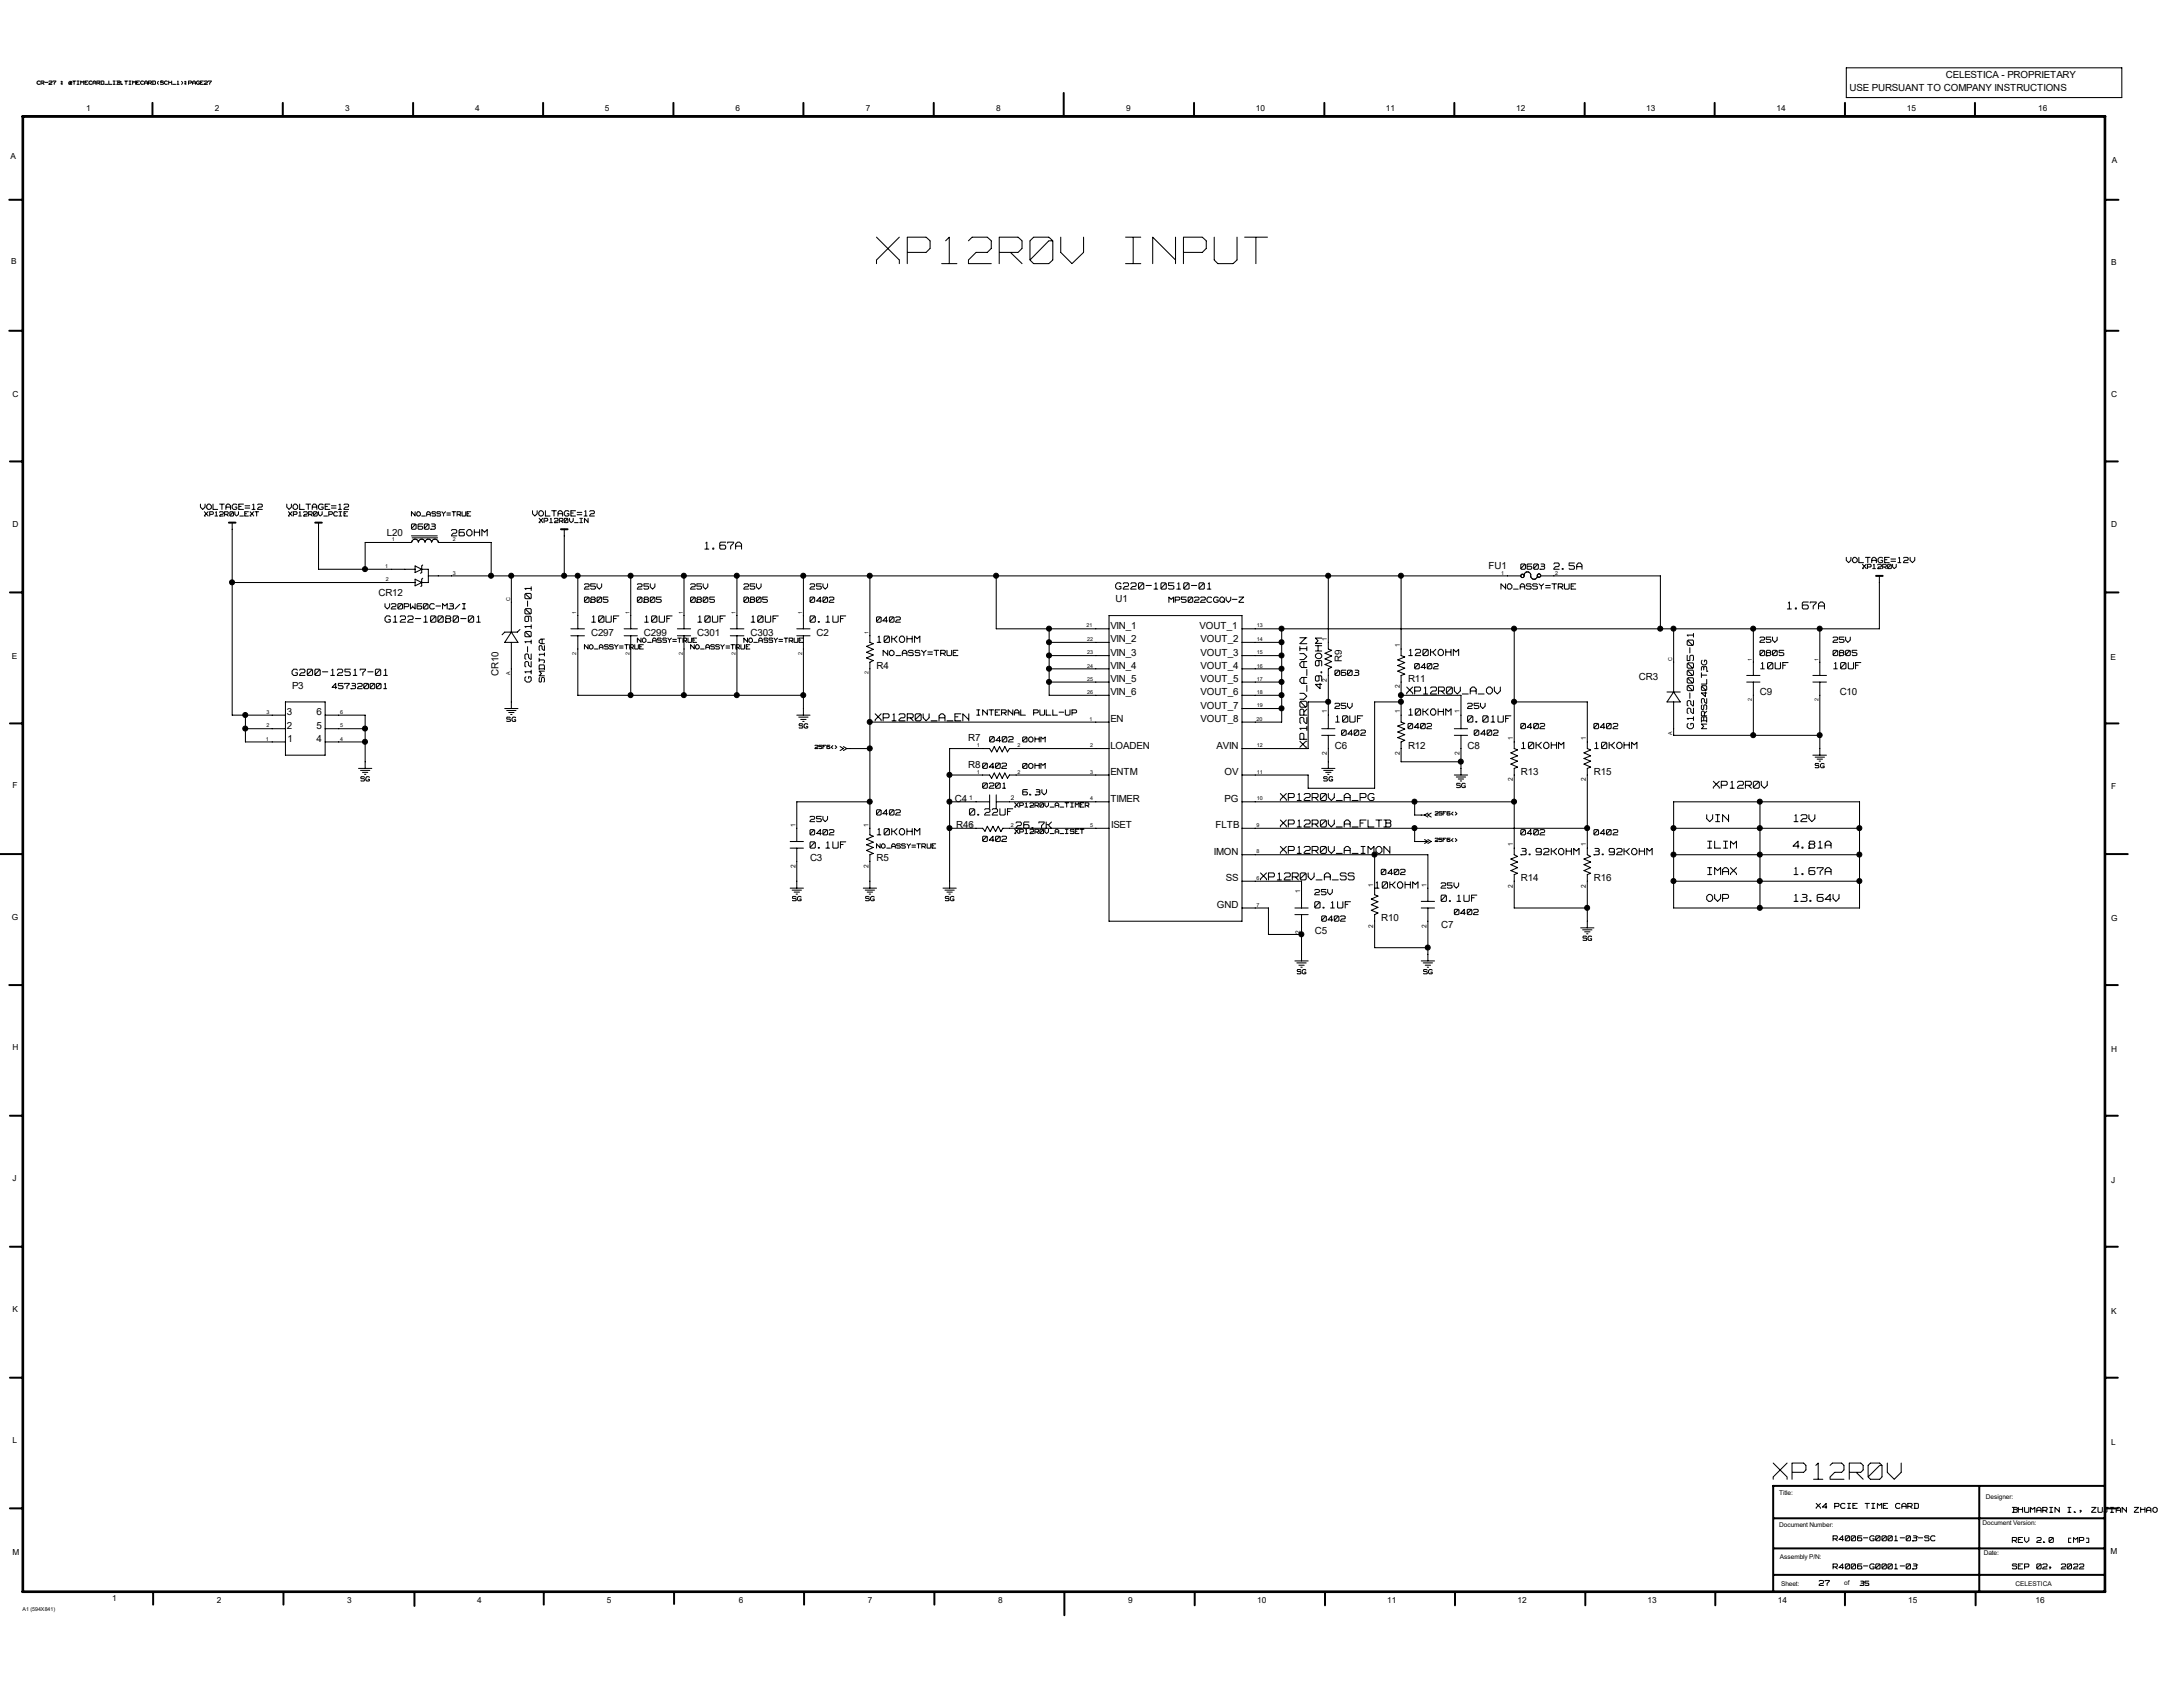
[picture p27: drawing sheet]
<svg xmlns="http://www.w3.org/2000/svg" width="279mm" height="216mm" viewBox="0 0 279 216" stroke-linecap="round" stroke-linejoin="round" font-family="sans-serif">
<defs><g id="words">
<text font-size="6.4" fill="#fff" x="112.2" y="34.4">XP12R0V INPUT</text>
<text font-size="4" fill="#fff" x="226.9" y="189.7">XP12R0V</text>
<text font-size="1.9" fill="#fff" x="167.5" y="95.6" transform="rotate(-90 167.5 95.6)">XP12R0V_A_AVIN</text>
<g font-size="1.8" fill="#fff">
<text x="68.2" y="87.3" transform="rotate(-90 68.2 87.3)">G122-10190-01</text>
<text x="169.4" y="88.1" transform="rotate(-90 169.4 88.1)">49.9OHM</text>
<text x="217" y="93.3" transform="rotate(-90 217 93.3)">G122-00005-01</text>
</g>
<g font-size="1.6" fill="#fff">
<text x="90.2" y="70.4">1.67A</text>
<text x="228.8" y="78.1">1.67A</text>
<text x="180" y="88.9">XP12R0V_A_OV</text>
<text x="112" y="92.4">XP12R0V_A_EN</text>
<text x="219.3" y="101">XP12R0V</text>
<text x="163.9" y="106">XP12R0V_A_FLTB</text>
<text x="163.9" y="102.6">XP12R0V_A_PG</text>
<text x="218.4" y="105.3">VIN</text>
<text x="229.6" y="105.3">12V</text>
<text x="161.3" y="112.7">XP12R0V_A_SS</text>
<text x="163.9" y="109.3">XP12R0V_A_IMON</text>
<text x="218.6" y="112.1">IMAX</text>
<text x="218.6" y="108.7">ILIM</text>
<text x="229.5" y="108.7">4.81A</text>
<text x="229.6" y="112.1">1.67A</text>
<text x="218.4" y="115.5">OVP</text>
<text x="229.6" y="115.5">13.64V</text>
</g>
<g font-size="1.5" fill="#fff">
<text x="57.8" y="68.7">26OHM</text>
<text x="142.8" y="75.5">G220-10510-01</text>
<text x="198.9" y="73">2.5A</text>
<text x="49.3" y="79.8">G122-10080-01</text>
<text x="75.7" y="79.8">10UF</text>
<text x="82.5" y="79.8">10UF</text>
<text x="89.3" y="79.8">10UF</text>
<text x="96.1" y="79.8">10UF</text>
<text x="103.7" y="79.8">0.1UF</text>
<text x="112.3" y="82.3">10KOHM</text>
<text x="37.4" y="86.6">G200-12517-01</text>
<text x="69.9" y="87.3" transform="rotate(-90 69.9 87.3)">SMDJ12A</text>
<text x="180.3" y="84">120KOHM</text>
<text x="225.3" y="85.7">10UF</text>
<text x="234.7" y="85.7">10UF</text>
<text x="170.9" y="92.5">10UF</text>
<text x="180.3" y="91.6">10KOHM</text>
<text x="187.8" y="92.5">0.01UF</text>
<text x="194.7" y="95.9">10KOHM</text>
<text x="204.1" y="95.9">10KOHM</text>
<text x="218.6" y="93.3" transform="rotate(-90 218.6 93.3)">MBRS240LT3G</text>
<text x="112.3" y="107">10KOHM</text>
<text x="124.1" y="104.4">0.22UF</text>
<text x="130" y="106.1">26.7K</text>
<text x="103.7" y="108.7">0.1UF</text>
<text x="176" y="113.8">10KOHM</text>
<text x="194.6" y="109.5">3.92KOHM</text>
<text x="204" y="109.5">3.92KOHM</text>
<text x="168.3" y="116.3">0.1UF</text>
<text x="184.4" y="115.5">0.1UF</text>
</g>
<g font-size="1.3">
<text x="236.7" y="11.6">USE PURSUANT TO COMPANY INSTRUCTIONS</text>
<text x="249" y="9.9">CELESTICA - PROPRIETARY</text>
<text x="49.5" y="68.6">L20</text>
<text x="48.4" y="76.2">CR12</text>
<text x="142.8" y="77.1">U1</text>
<text x="190.5" y="72.9">FU1</text>
<text x="75.6" y="81.4">C297</text>
<text x="82.4" y="81.4">C299</text>
<text x="89.2" y="81.4">C301</text>
<text x="96.1" y="81.4">C303</text>
<text x="104.5" y="81.4">C2</text>
<text x="142.1" y="83.9">VIN_3</text>
<text x="142.1" y="82.2">VIN_2</text>
<text x="142.1" y="80.5">VIN_1</text>
<text x="153.5" y="80.5">VOUT_1</text>
<text x="153.7" y="83.9">VOUT_3</text>
<text x="153.7" y="82.2">VOUT_2</text>
<text x="37.4" y="88.1">P3</text>
<text x="63.8" y="86.5" transform="rotate(-90 63.8 86.5)">CR10</text>
<text x="112.2" y="85.6">R4</text>
<text x="142.1" y="89">VIN_6</text>
<text x="142.1" y="87.3">VIN_5</text>
<text x="142.1" y="85.6">VIN_4</text>
<text x="153.7" y="89">VOUT_6</text>
<text x="153.7" y="87.3">VOUT_5</text>
<text x="153.7" y="85.6">VOUT_4</text>
<text x="171.7" y="84.7" transform="rotate(-90 171.7 84.7)">R9</text>
<text x="180.2" y="87.3">R11</text>
<text x="209.8" y="87.1">CR3</text>
<text x="225.3" y="89">C9</text>
<text x="235.5" y="89">C10</text>
<text x="36.7" y="91.5">3</text>
<text x="36.7" y="93.3">2</text>
<text x="36.8" y="95">1</text>
<text x="40.5" y="91.5">6</text>
<text x="40.5" y="93.3">5</text>
<text x="40.5" y="95">4</text>
<text x="123.9" y="94.9">R7</text>
<text x="142.1" y="95.8">LOADEN</text>
<text x="142.1" y="92.4">EN</text>
<text x="153.7" y="92.4">VOUT_8</text>
<text x="153.7" y="90.7">VOUT_7</text>
<text x="155.7" y="95.8">AVIN</text>
<text x="170.9" y="95.8">C6</text>
<text x="180.2" y="95.8">R12</text>
<text x="187.8" y="95.8">C8</text>
<text x="123.9" y="98.3">R8</text>
<text x="142.1" y="99.2">ENTM</text>
<text x="156.7" y="99.2">OV</text>
<text x="194.6" y="99.2">R13</text>
<text x="204" y="99.2">R15</text>
<text x="122.2" y="102.6">C4</text>
<text x="122.4" y="105.9">R46</text>
<text x="142.1" y="102.6">TIMER</text>
<text x="142.2" y="106">ISET</text>
<text x="155.6" y="106">FLTB</text>
<text x="156.7" y="102.6">PG</text>
<text x="103.7" y="110.2">C3</text>
<text x="112.2" y="110.2">R5</text>
<text x="155.4" y="109.4">IMON</text>
<text x="156.9" y="112.8">SS</text>
<text x="194.6" y="112.8">R14</text>
<text x="204" y="112.8">R16</text>
<text x="155.7" y="116.2">GND</text>
<text x="168.3" y="119.6">C5</text>
<text x="176.8" y="117.9">R10</text>
<text x="184.4" y="118.7">C7</text>
</g>
<g font-size="1.3" fill="#fff">
<text x="25.7" y="65.3">VOLTAGE=12</text>
<text x="36.7" y="65.3">VOLTAGE=12</text>
<text x="52.7" y="67.8">0603</text>
<text x="68.2" y="66.1">VOLTAGE=12</text>
<text x="74.8" y="75.5">25V</text>
<text x="74.8" y="77.2">0805</text>
<text x="81.6" y="77.2">0805</text>
<text x="81.6" y="75.5">25V</text>
<text x="88.4" y="77.2">0805</text>
<text x="88.4" y="75.5">25V</text>
<text x="95.2" y="77.2">0805</text>
<text x="95.2" y="75.5">25V</text>
<text x="103.7" y="77.2">0402</text>
<text x="103.7" y="75.5">25V</text>
<text x="149.6" y="77.2">MP5022CGQV-Z</text>
<text x="192.1" y="75.5">NO_ASSY=TRUE</text>
<text x="194.6" y="72.9">0603</text>
<text x="236.3" y="72.1">VOLTAGE=12V</text>
<text x="49.3" y="78">V20PW60C-M3/I</text>
<text x="112.2" y="79.7">0402</text>
<text x="113" y="84">NO_ASSY=TRUE</text>
<text x="225.2" y="84">0805</text>
<text x="225.2" y="82.3">25V</text>
<text x="234.6" y="84">0805</text>
<text x="234.6" y="82.3">25V</text>
<text x="42.5" y="88.2">457320001</text>
<text x="170.9" y="86.5">0603</text>
<text x="181.1" y="85.7">0402</text>
<text x="125" y="91.6">INTERNAL</text>
<text x="126.7" y="95">0402</text>
<text x="132.2" y="91.6">PULL-UP</text>
<text x="170.9" y="90.8">25V</text>
<text x="171.7" y="94.2">0402</text>
<text x="180.2" y="93.3">0402</text>
<text x="187.8" y="90.8">25V</text>
<text x="188.7" y="94.2">0402</text>
<text x="194.6" y="93.3">0402</text>
<text x="204" y="93.3">0402</text>
<text x="125.8" y="98.4">0402</text>
<text x="125.8" y="101">0201</text>
<text x="130.9" y="101.8">6.3V</text>
<text x="103.7" y="106.9">0402</text>
<text x="103.7" y="105.2">25V</text>
<text x="112.2" y="104.4">0402</text>
<text x="125.8" y="107.8">0402</text>
<text x="194.6" y="106.9">0402</text>
<text x="204" y="106.9">0402</text>
<text x="176.8" y="112">0402</text>
<text x="184.4" y="113.7">25V</text>
<text x="168.3" y="114.6">25V</text>
<text x="169.2" y="118">0402</text>
<text x="186.1" y="117.1">0402</text>
</g>
<g font-size="1.2" fill="#fff">
<text x="130.9" y="95.1">0OHM</text>
<text x="130.9" y="98.5">0OHM</text>
<text x="232.5" y="193.2">X4 PCIE TIME CARD</text>
<text x="234.6" y="197.3">R4006-G0001-03-SC</text>
<text x="257.5" y="197.5">REV 2.0</text>
<text x="257.6" y="193.7">BHUMARIN I., ZUJIAN ZHAO</text>
<text x="264.4" y="197.5">[MP]</text>
<text x="232.8" y="203">27</text>
<text x="234.6" y="200.9">R4006-G0001-03</text>
<text x="257.5" y="200.9">SEP 02, 2022</text>
</g>
<g font-size="1.1">
<text x="11" y="14.3">1</text>
<text x="27.5" y="14.3">2</text>
<text x="44.2" y="14.3">3</text>
<text x="60.8" y="14.3">4</text>
<text x="77.4" y="14.3">5</text>
<text x="94.1" y="14.3">6</text>
<text x="110.8" y="14.3">7</text>
<text x="127.5" y="14.3">8</text>
<text x="144.1" y="14.3">9</text>
<text x="160.7" y="14.3">10</text>
<text x="177.4" y="14.3">11</text>
<text x="194.1" y="14.3">12</text>
<text x="210.7" y="14.3">13</text>
<text x="227.4" y="14.3">14</text>
<text x="244.1" y="14.3">15</text>
<text x="260.9" y="14.3">16</text>
<text x="1.4" y="20.4">A</text>
<text x="270.3" y="20.8">A</text>
<text x="1.4" y="33.8">B</text>
<text x="270.2" y="33.9">B</text>
<text x="1.6" y="50.8">C</text>
<text x="270.2" y="50.8">C</text>
<text x="1.6" y="67.4">D</text>
<text x="270.2" y="67.5">D</text>
<text x="1.5" y="84.3">E</text>
<text x="270.1" y="84.4">E</text>
<text x="1.6" y="100.9">F</text>
<text x="270.2" y="101">F</text>
<text x="1.5" y="117.7">G</text>
<text x="270.2" y="117.9">G</text>
<text x="1.6" y="134.4">H</text>
<text x="270.2" y="134.7">H</text>
<text x="1.6" y="151.1">J</text>
<text x="270.2" y="151.4">J</text>
<text x="1.6" y="167.9">K</text>
<text x="270.2" y="168.1">K</text>
<text x="1.6" y="184.6">L</text>
<text x="270.2" y="184.9">L</text>
<text x="1.6" y="199">M</text>
<text x="270.1" y="198.8">M</text>
<text x="14.4" y="204.9">1</text>
<text x="27.8" y="205.2">2</text>
<text x="44.4" y="205.2">3</text>
<text x="61.1" y="205.1">4</text>
<text x="77.7" y="205.1">5</text>
<text x="94.6" y="205.1">6</text>
<text x="111.1" y="205.1">7</text>
<text x="127.8" y="205.1">8</text>
<text x="144.4" y="205.2">9</text>
<text x="160.9" y="205.2">10</text>
<text x="177.5" y="205.2">11</text>
<text x="194.2" y="205.2">12</text>
<text x="210.9" y="205.2">13</text>
<text x="227.5" y="205.2">14</text>
<text x="244.2" y="205.2">15</text>
<text x="260.5" y="205.1">16</text>
</g>
<g font-size="1" fill="#fff">
<text x="26.2" y="66.1">XP12R0V_EXT</text>
<text x="36.9" y="66.1">XP12R0V_PCIE</text>
<text x="52.7" y="66.1">NO_ASSY=TRUE</text>
<text x="69" y="66.9">XP12R0V_IN</text>
<text x="238.4" y="72.8">XP12R0V</text>
<text x="74.8" y="83.1">NO_ASSY=TRUE</text>
<text x="81.6" y="82.3">NO_ASSY=TRUE</text>
<text x="88.4" y="83.1">NO_ASSY=TRUE</text>
<text x="95.2" y="82.3">NO_ASSY=TRUE</text>
<text x="64.9" y="92.4">SG</text>
<text x="102.3" y="93.2">SG</text>
<text x="46.2" y="100">SG</text>
<text x="169.4" y="100">SG</text>
<text x="186.4" y="100.8">SG</text>
<text x="232.3" y="98.3">SG</text>
<text x="129.9" y="103.3">XP12R0V_A_TIMER</text>
<text x="129.9" y="106.7">XP12R0V_A_ISET</text>
<text x="112.2" y="108.6">NO_ASSY=TRUE</text>
<text x="101.4" y="115.3">SG</text>
<text x="110.8" y="115.3">SG</text>
<text x="121" y="115.3">SG</text>
<text x="166" y="124.7">SG</text>
<text x="182.2" y="124.7">SG</text>
<text x="202.6" y="120.4">SG</text>
<text x="238.1" y="202.9">35</text>
</g>
<g font-size=".8" fill="#fff">
<text x="4.7" y="10.9">CR-27</text>
<text x="7.8" y="10.9">:</text>
<text x="8.8" y="10.9">@TIMECARD_LIB.TIMECARD(SCH_1):PAGE27</text>
<text x="104.3" y="95.9">25F6&lt;&gt;</text>
<text x="183.7" y="104.4">25F6&lt;&gt;</text>
<text x="183.7" y="107.8">25F6&lt;&gt;</text>
</g>
<g font-size=".8">
<text x="169.8" y="82" transform="rotate(-90 169.8 82)">1</text>
<text x="179.1" y="82.9" transform="rotate(-90 179.1 82.9)">1</text>
<text x="169.8" y="87.3" transform="rotate(-90 169.8 87.3)">2</text>
<text x="179.1" y="88.1" transform="rotate(-90 179.1 88.1)">2</text>
<text x="169.8" y="91.3" transform="rotate(-90 169.8 91.3)">1</text>
<text x="179.1" y="91.3" transform="rotate(-90 179.1 91.3)">1</text>
<text x="186.8" y="91.3" transform="rotate(-90 186.8 91.3)">1</text>
<text x="193.6" y="94.7" transform="rotate(-90 193.6 94.7)">1</text>
<text x="203" y="94.7" transform="rotate(-90 203 94.7)">1</text>
<text x="169.8" y="96.6" transform="rotate(-90 169.8 96.6)">2</text>
<text x="179.1" y="96.6" transform="rotate(-90 179.1 96.6)">2</text>
<text x="186.8" y="96.6" transform="rotate(-90 186.8 96.6)">2</text>
<text x="193.6" y="100" transform="rotate(-90 193.6 100)">2</text>
<text x="203" y="100" transform="rotate(-90 203 100)">2</text>
<text x="101.8" y="105.8" transform="rotate(-90 101.8 105.8)">1</text>
<text x="111.2" y="105.8" transform="rotate(-90 111.2 105.8)">1</text>
<text x="124" y="102.4">1</text>
<text x="129.4" y="102.4">2</text>
<text x="101.8" y="111.1" transform="rotate(-90 101.8 111.1)">2</text>
<text x="111.2" y="111.1" transform="rotate(-90 111.2 111.1)">2</text>
<text x="175.8" y="113.5" transform="rotate(-90 175.8 113.5)">1</text>
<text x="182.6" y="113.5" transform="rotate(-90 182.6 113.5)">1</text>
<text x="193.6" y="113.6" transform="rotate(-90 193.6 113.6)">2</text>
<text x="193.6" y="108.3" transform="rotate(-90 193.6 108.3)">1</text>
<text x="203" y="113.6" transform="rotate(-90 203 113.6)">2</text>
<text x="203" y="108.3" transform="rotate(-90 203 108.3)">1</text>
<text x="166.4" y="119.6" transform="rotate(-90 166.4 119.6)">2</text>
<text x="166.4" y="114.3" transform="rotate(-90 166.4 114.3)">1</text>
<text x="175.8" y="118.7" transform="rotate(-90 175.8 118.7)">2</text>
<text x="182.6" y="118.7" transform="rotate(-90 182.6 118.7)">2</text>
<text x="227.7" y="191.4">Title:</text>
<text x="254.2" y="191.8">Designer:</text>
<text x="227.7" y="195.5">Document Number:</text>
<text x="253.7" y="195.2">Document Version:</text>
<text x="227.8" y="199.5">Assembly P/N:</text>
<text x="228" y="202.9">Sheet:</text>
<text x="236.1" y="202.9">of</text>
<text x="253.9" y="199.1">Date:</text>
<text x="258" y="203">CELESTICA</text>
</g>
<g font-size=".7">
<text x="50.2" y="69.3">1</text>
<text x="58" y="69.3">2</text>
<text x="49.3" y="72.7">1</text>
<text x="49.4" y="74.4">2</text>
<text x="58" y="73.5">3</text>
<text x="65.3" y="76.9" transform="rotate(-90 65.3 76.9)">C</text>
<text x="192.2" y="73.5">1</text>
<text x="199.1" y="73.5">2</text>
<text x="73.7" y="83.8" transform="rotate(-90 73.7 83.8)">2</text>
<text x="73.7" y="78.6" transform="rotate(-90 73.7 78.6)">1</text>
<text x="80.6" y="83.8" transform="rotate(-90 80.6 83.8)">2</text>
<text x="80.6" y="78.6" transform="rotate(-90 80.6 78.6)">1</text>
<text x="87.4" y="83.8" transform="rotate(-90 87.4 83.8)">2</text>
<text x="87.4" y="78.6" transform="rotate(-90 87.4 78.6)">1</text>
<text x="94.1" y="83.8" transform="rotate(-90 94.1 83.8)">2</text>
<text x="94.1" y="78.6" transform="rotate(-90 94.1 78.6)">1</text>
<text x="102.7" y="83.8" transform="rotate(-90 102.7 83.8)">2</text>
<text x="102.7" y="78.6" transform="rotate(-90 102.7 78.6)">1</text>
<text x="111.2" y="81.1" transform="rotate(-90 111.2 81.1)">1</text>
<text x="139.1" y="80.3">21</text>
<text x="139.1" y="83.7">23</text>
<text x="139.1" y="82">22</text>
<text x="160.9" y="83.7">15</text>
<text x="160.9" y="82">14</text>
<text x="160.9" y="80.3">13</text>
<text x="65.3" y="86.4" transform="rotate(-90 65.3 86.4)">A</text>
<text x="111.2" y="86.3" transform="rotate(-90 111.2 86.3)">2</text>
<text x="139.1" y="88.8">26</text>
<text x="139.1" y="87.1">25</text>
<text x="139.1" y="85.4">24</text>
<text x="160.9" y="88.8">18</text>
<text x="160.9" y="87.1">17</text>
<text x="160.9" y="85.4">16</text>
<text x="214" y="84.6" transform="rotate(-90 214 84.6)">C</text>
<text x="224.2" y="89.7" transform="rotate(-90 224.2 89.7)">2</text>
<text x="224.2" y="84.5" transform="rotate(-90 224.2 84.5)">1</text>
<text x="232.7" y="89.7" transform="rotate(-90 232.7 89.7)">2</text>
<text x="232.7" y="84.5" transform="rotate(-90 232.7 84.5)">1</text>
<text x="34" y="94.8">1</text>
<text x="34.1" y="91.4">3</text>
<text x="34.1" y="93.1">2</text>
<text x="43.5" y="91.4">6</text>
<text x="43.5" y="93.1">5</text>
<text x="43.5" y="94.8">4</text>
<text x="125" y="95.6">1</text>
<text x="130.2" y="95.6">2</text>
<text x="139.4" y="92.2">1</text>
<text x="139.5" y="95.6">2</text>
<text x="160.8" y="92.2">20</text>
<text x="160.9" y="90.5">19</text>
<text x="160.9" y="95.6">12</text>
<text x="214" y="94.1" transform="rotate(-90 214 94.1)">A</text>
<text x="125" y="99">1</text>
<text x="130.2" y="99">2</text>
<text x="139.5" y="99">3</text>
<text x="160.9" y="99">11</text>
<text x="124.1" y="105.8">1</text>
<text x="129.4" y="105.8">2</text>
<text x="139.5" y="102.4">4</text>
<text x="139.5" y="105.8">5</text>
<text x="160.8" y="105.8">9</text>
<text x="160.9" y="102.4">10</text>
<text x="160.8" y="112.6">6</text>
<text x="160.8" y="109.2">8</text>
<text x="160.8" y="116">7</text>
<text x="2.9" y="206.2">A1 (594X841)</text>
</g>
</g></defs>
<g fill="none" stroke="#000" stroke-width=".25">
<path d="M2.9 14.9h266.6M2.9 14.9h266.6v188.9h-266.6zM3 14.9v188.9M19.5 13.2v1.7M36.2 13.2v1.7M52.9 13.2v1.7M69.5 13.2v1.7M86.2 13.2v1.7M102.8 13.2v1.7M119.5 13.2v1.7M136.1 11.9v3M152.8 13.2v1.7"/>
<path d="M169.5 13.2v1.7M186.1 13.2v1.7M202.8 13.2v1.7M219.5 13.2v1.7M236.1 13.2v1.7M252.8 13.2v1.7M269.4 14.9v188.9M1.2 25.6h1.7M269.5 25.6h1.6M1.2 42.3h1.7M1.3 59.1h1.6M269.5 59.1h1.6"/>
<path d="M269.5 42.3h1.6M1.3 75.8h1.6M29.3 66.9h.8M40.3 66.9h.9M71.8 67.7h.8M240.1 73.7h.9M269.5 75.8h1.6M1.3 92.6h1.6M269.5 92.6h1.6M0 109.3h2.9M269.5 109.3h2.8M1.2 126.1h1.7"/>
<path d="M269.5 126.1h1.6M1.3 142.8h1.6M1.3 159.6h1.6M269.5 142.8h1.6M269.5 159.6h1.6M1.3 176.3h1.6M269.5 176.3h1.6M1.3 193h1.6M227 198.2h42.4M227 194.3h42.4M253.3 190.2v13.5M269.3 190.2h-42.4v13.5"/>
<path d="M269.5 193h1.6M2.9 203.7h266.6M19.6 203.8v1.6M36.3 203.8v1.6M53 203.8v1.7M69.6 203.8v1.6M86.3 203.8v1.5M102.9 203.8v1.6M119.6 203.8v1.6M136.2 203.8v2.9M152.9 203.8v1.6M169.6 203.8v1.6"/>
<path d="M186.2 203.8v1.6M202.9 203.8v1.6M219.5 203.8v1.6M227 201.5h42.4M236.1 203.8v1.6M252.9 203.8v1.6"/>
</g>
<g fill="none" stroke="#000" stroke-width=".13">
<path d="M4.7 10.5v.1M4.7 10.7l.2 .1M4.9 10.4l-.2 .1M4.9 10.4h.1M4.9 10.8h.1M5 10.4h.1M5.1 10.8h-.1M5.2 10.4h.3M5.2 10.4v.4M5.3 10.6h.2M5.5 10.7l.1 .1M5.5 10.4h.1"/>
<path d="M5.6 10.5l-.1 .1M5.6 10.5h.1M5.8 10.5h.3M6.3 10.8h.1M6.3 10.8h.3M6.3 10.4h.1M6.3 10.4h.2M6.4 10.6l-.1 .2M6.4 10.6h.1M6.6 10.4h.1M6.6 10.5h.1M6.6 10.5v.1"/>
<path d="M6.8 10.4h.1M6.8 10.4h.3M6.9 10.7v.1M7.1 10.5l-.2 .1M7.2 10.4h.1M7.8 10.4h.1M7.8 10.7h.1M7.8 10.5h.1M7.8 10.7v.1M7.9 10.5h.1M7.9 10.8h.1M7.9 10.4v.1"/>
<path d="M7.9 10.7v.1M8.8 10.8h.1M8.8 10.6v.1M8.9 10.8h.3M8.9 10.5h-.1M8.9 10.7h.1M8.9 10.4h.2M9 10.7h.1M9 10.5l-.1 .1M9 10.5h.1M9.1 10.5v.1M9.1 10.4l.1 .1"/>
<path d="M9.2 10.6l-.1 .1M9.2 10.5v.1M9.3 10.4h.4M9.5 10.4v.4M9.9 10.4h.2M9.9 10.8h.2M10 10.4v.4M10.3 10.4l.2 .1M10.3 10.4v.4M10.7 10.4l-.2 .1M10.7 10.4v.4M10.9 10.4h.4"/>
<path d="M10.9 10.4v.4M10.9 10.8h.4M10.9 10.5h.1M11.4 10.5v.1M11.4 10.7l.1 .1M11.5 10.4l-.1 .1M11.6 10.4h.1M11.6 10.8h.1M11.7 10.4h.1M11.8 10.8h-.1M11.9 10.5v.3M11.9 10.6h.3"/>
<path d="M12 10.4l-.1 .1M12.1 10.4h.1M12.1 10.4l.2 .1M12.3 10.5v.3M12.4 10.4h.3M12.4 10.4v.4M12.4 10.6h.3M12.6 10.7l.2 .1M12.7 10.4h.1M12.8 10.5l-.1 .1M12.8 10.5h.1M12.9 10.4h.3"/>
<path d="M12.9 10.8h.3M13 10.4v.4M13.2 10.4h.1M13.3 10.5v.2M13.3 10.8h-.1M13.4 10.8h.4M13.9 10.4v.4M14 10.8h.3M14.5 10.4h.2M14.5 10.8h.2M14.6 10.4v.4M14.9 10.4h.4"/>
<path d="M14.9 10.8h.4M15.1 10.4v.4M15.1 10.5h.2M15.3 10.4h.1M15.3 10.5l.1 .1M15.4 10.5h.1M15.4 10.7h.1M15.4 10.8h-.1M15.5 10.8h.1M15.6 10.8h.1M16 10.4h.3M16.1 10.4v.4"/>
<path d="M16.5 10.4h.3M16.5 10.8h.3M16.6 10.4v.4M17 10.4l.1 .1M17 10.4v.4M17.4 10.4l-.3 .1M17.4 10.4v.4M17.5 10.4h.4M17.5 10.4v.4M17.5 10.8h.4M17.5 10.5h.2M18 10.5v.1"/>
<path d="M18 10.7l.1 .1M18.1 10.4l-.1 .1M18.2 10.4h.1M18.2 10.8h.1M18.3 10.4h.1M18.4 10.8h-.1M18.5 10.5v.3M18.5 10.6h.3M18.6 10.4l-.1 .1M18.7 10.4h.1M18.8 10.4l.1 .1M18.9 10.5v.3"/>
<path d="M19 10.4h.3M19 10.4v.4M19 10.6h.3M19.2 10.7l.2 .1M19.3 10.4h.1M19.4 10.5l-.1 .1M19.4 10.5h.1M19.5 10.4h.3M19.5 10.8h.3M19.6 10.4v.4M19.8 10.4h.1M19.9 10.5v.2"/>
<path d="M19.9 10.8h-.1M20.2 10.7l.1 .1M20.2 10.6h.1M20.3 10.4l-.1 .1M20.5 10.4v.1M20.5 10.5h.1M20.5 10.8h.1M20.6 10.4h.1M20.6 10.4h.2M20.6 10.8h.2M20.6 10.5h.2M20.8 10.4h.1"/>
<path d="M20.8 10.5l.1 .1M20.9 10.7h.1M20.9 10.8h-.1M21 10.7l.2 .1M21 10.5v.1M21.2 10.4l-.2 .1M21.2 10.4h.1M21.2 10.8h.1M21.3 10.4h.1M21.4 10.8h-.1M21.6 10.4v.4M21.6 10.5h.3"/>
<path d="M22 10.4v.4M22.1 10.8h.4M22.6 10.8h.3M22.8 10.4v.4M22.8 10.4h-.1M23.2 10.4l.1 .1M23.3 10.7l-.1 .1M23.4 10.5v.2M23.7 10.4h.1M23.7 10.5h.1M23.7 10.7v.1M23.7 10.7h.1"/>
<path d="M23.7 10.8h.1M23.7 10.4v.1M24.1 10.4h.3M24.1 10.4v.4M24.2 10.6h.2M24.4 10.4h.1M24.5 10.5l-.1 .1M24.5 10.5h.1M24.6 10.5v.3M24.7 10.6h.3M24.8 10.4l-.2 .1M24.8 10.4h.1"/>
<path d="M24.9 10.4l.1 .1M25 10.5v.3M25.1 10.5v.1M25.1 10.7l.2 .1M25.3 10.4l-.2 .1M25.3 10.4h.1M25.3 10.8h.1M25.4 10.6h.1M25.4 10.4h.1M25.5 10.8h-.1M25.5 10.6v.1M25.7 10.4v.4"/>
<path d="M25.7 10.4h.3M25.7 10.8h.3M25.7 10.5h.1M26.2 10.8h.1M26.2 10.4h.1M26.2 10.8h.3M26.2 10.4h.2M26.3 10.6l-.1 .2M26.3 10.6h.1M26.5 10.4h.1M26.5 10.5h.1M26.5 10.5v.1"/>
<path d="M26.7 10.4h.1M26.7 10.4h.3M26.8 10.7v.1M27 10.5l-.2 .1M27.1 10.4h.1M236.3 8.7h35.3v3.8h-35.3zM112.2 33.3v.4M112.2 30.4l2.9 2.8M115.1 33.3v.4M115.1 30.4l-2.9 2.9M116.1 30.4v3.3M116.1 30.4h2.4"/>
<path d="M116.2 32.3h2.3M118.5 30.4l.5 .4M119 31.8l-.5 .5M119 30.9v.8M120.5 33.7h2M121.5 30.4v3.3M121.5 30.4l-.5 .4M124 33.3v.4M124 33.7h2.9M124.4 30.4l-.4 .4M124.5 30.4h1.8M124.9 32.3l-.9 1"/>
<path d="M125 32.3h1.3M126.4 30.4l.5 .4M126.9 30.9v.8M126.9 31.8l-.5 .5M127.9 30.4h2.4M127.9 30.4v3.3M127.9 32.3h2.4M129.4 32.3l1.4 1.4M130.3 30.4l.5 .4M130.8 31.8l-.5 .5M130.8 30.9v.8M131.8 33.3l.5 .4"/>
<path d="M131.8 30.9v2.3M132.3 30.4l-.5 .4M132.3 30.4h1.9M132.3 33.7h1.9M134.2 30.9l-2.3 2.3M134.2 30.8h.5M134.2 30.4l.5 .4M134.7 33.3l-.5 .4M134.7 30.9v2.3M135.8 32.3l1.4 1.4M135.8 30.4v1.9M138.7 30.4v1.9"/>
<path d="M138.7 32.3l-1.5 1.4M144.1 30.4h1.9M144.1 33.7h1.9M145 30.4v3.3M147.5 30.4l2.9 2.8M147.5 30.4v3.3M150.5 30.4v3.3M151.5 30.4h2.3M151.5 30.4v3.3M151.5 32.3h2.3M153.9 30.4l.5 .4M154.4 31.8l-.5 .5"/>
<path d="M154.4 30.9v.8M155.4 33.3l.5 .4M155.4 30.4v2.8M155.9 33.7h1.9M158.3 30.4v2.8M158.3 33.3l-.5 .4M159.3 30.4h2.9M160.7 30.4v3.3M25.7 64.5v.4M25.7 64.9l.2 .3M26.2 66h.1M26.2 65.5l.4 .5"/>
<path d="M26.2 64.5v.4M26.2 64.9l-.2 .3M26.5 65l.1 .2M26.5 64.8v.2M26.6 66h.1M26.6 64.5l-.1 .2M26.6 65.5l-.4 .5M26.7 64.5h.1M26.7 65.2h.1M26.8 65.5h.4M26.8 64.5l.3 .2M26.8 65.5v.5"/>
<path d="M26.9 65.8h.3M27.1 64.8v.2M27.1 65l-.3 .2M27.2 65.5l.1 .1M27.3 64.5v.7M27.3 65.2h.6M27.3 65.7l-.1 .1M27.3 65.6v.1M27.5 66h.4M27.7 65.5l-.1 .1M27.7 65.5v.5M28.1 66h.1"/>
<path d="M28.1 64.5h.6M28.2 66h.4M28.2 65.5l-.1 .1M28.2 65.5h.2M28.2 65.8l-.1 .2M28.3 65.8h.1M28.4 64.6v.6M28.5 65.5l.1 .1M28.6 65.6v.1M28.6 65.7l-.1 .1M28.7 65.5h.4M28.7 65.5v.5"/>
<path d="M28.8 65.8h.3M28.9 64.8v.4M29 64.9h.5M29 65.9l.2 .1M29.1 64.5l-.2 .2M29.1 64.5h.2M29.1 65.5l.1 .1M29.2 65.7l-.1 .1M29.2 65.6v.1M29.3 64.5l.2 .2M29.4 66h.1M29.4 65.6v.4"/>
<path d="M29.5 65.5l-.1 .1M29.5 66h.3M29.5 65.5h.3M29.5 64.8v.4M29.7 64.8v.2M29.7 66.9v24.6h6.8M29.7 65l.2 .2M29.7 74.5h23.4M29.8 65.6l-.3 .4M29.8 65.6h.1M29.8 65.5l.1 .1M29.9 66h-.1"/>
<path d="M29.9 65.6v.4M29.9 64.5l-.2 .2M29.9 64.5h.2M29.9 65.2h.2M30.1 65.8l.1 .2M30.1 65.5v.3M30.1 64.9h.2M30.2 64.5l.1 .1M30.3 65.1l-.1 .1M30.3 64.9v.2M30.5 65.5v.3M30.5 65.8l-.2 .2"/>
<path d="M30.6 64.5h.6M30.6 64.6v.6M30.6 64.8h.3M30.6 65.2h.6M30.7 66h.5M31.3 65.5h.5M31.3 65.5v.5M31.4 65.7h.1M31.4 66h.4M31.4 64.7h.6M31.4 65h.6M32 66h.1"/>
<path d="M32 65.5l.4 .5M32.3 65.2h.3M32.5 64.6v.6M32.5 66h.1M32.5 64.5l-.2 .1M32.5 65.5l-.5 .5M32.6 65.5h.5M32.9 65.5v.5M33 65.2h.1M33 65.2h.6M33.1 64.5l-.1 .1M33.1 64.5h.3"/>
<path d="M33.1 64.9l-.1 .2M33.2 64.9h.2M33.4 64.5l.2 .1M33.6 64.6v.2M33.6 64.8l-.2 .1M36.7 64.5v.4M36.7 64.9l.3 .3M36.9 66h.1M36.9 65.5l.4 .5M37.3 64.5v.4M37.3 64.9l-.3 .3M37.4 66h.1"/>
<path d="M37.4 65.5l-.5 .5M37.5 65l.2 .2M37.5 64.8v.2M37.5 65.5h.4M37.5 65.5v.5M37.6 65.8h.3M37.7 64.5l-.2 .2M37.7 64.5h.1M37.7 65.2h.1M37.9 64.5l.2 .2M37.9 65.5l.1 .1M38 65.7l-.1 .1"/>
<path d="M38 65.6v.1M38.1 64.8v.2M38.1 65l-.2 .2M38.2 66h.4M38.4 64.5v.7M38.4 65.2h.5M38.4 65.5l-.1 .1M38.4 65.5v.5M38.9 66h.1M38.9 66h.4M38.9 65.5v.1M38.9 65.5h.3"/>
<path d="M39 65.8l-.1 .2M39 65.8h.2M39.2 64.5h.6M39.2 65.5l.1 .1M39.3 65.6v.1M39.3 65.7l-.1 .1M39.5 64.6v.6M39.5 65.5h.3M39.5 65.5v.5M39.5 65.8h.3M39.8 65.9l.2 .1M39.9 65.5l.1 .1"/>
<path d="M40 65.7l-.1 .1M40 64.8v.4M40 65.6v.1M40 64.9h.5M40.1 64.5l-.1 .2M40.1 66h.1M40.1 65.6v.4M40.2 64.5h.1M40.2 65.5l-.1 .1M40.2 66h.3M40.2 65.5h.3M40.3 64.5l.3 .2"/>
<path d="M40.5 65.6l-.3 .4M40.5 65.6h.1M40.5 65.5l.1 .1M40.6 64.8v.4M40.6 66h-.1M40.6 65.6v.4M40.8 64.8v.2M40.8 65.5v.3M40.8 66.9v6h12.3M40.8 65l.1 .2M40.8 65.8l.1 .2M40.9 64.5l-.1 .2"/>
<path d="M41 64.5h.2M41 65.2h.2M41.1 64.9h.2M41.2 64.5l.2 .1M41.2 65.5v.3M41.2 65.8l-.2 .2M41.4 65.1l-.2 .1M41.4 64.9v.2M41.4 66h.5M41.6 64.5h.6M41.6 64.6v.6M41.7 64.8h.2"/>
<path d="M41.7 65.2h.5M42.1 65.5h.3M42.1 65.5v.5M42.1 65.8h.3M42.4 64.7h.6M42.4 65h.6M42.5 65.5v.1M42.5 65.7v.1M42.5 65.6v.1M42.7 65.9l.1 .1M42.7 65.7v.2M42.8 65.5l-.1 .2"/>
<path d="M42.9 66h.2M42.9 65.5h.2M43.1 65.5l.1 .1M43.2 66h-.1M43.3 65.2h.4M43.4 66h.3M43.4 65.5h.3M43.5 64.5l-.1 .1M43.5 64.6v.6M43.6 65.5v.5M44 65.5h.5M44 65.2h.1"/>
<path d="M44 65.5v.5M44.1 65.7h.1M44.1 66h.4M44.1 65.2h.5M44.1 64.5l-.1 .1M44.2 64.5h.2M44.2 64.9l-.2 .2M44.2 64.9h.2M44.5 64.5l.1 .1M44.6 64.6v.2M44.6 64.8l-.1 .1M49.3 77.3v.3"/>
<path d="M49.3 79.1v.3M49.3 79.4l.2 .2M49.3 77.6l.2 .3M49.5 78.8l-.2 .3M49.5 78.8h.3M49.5 79.6h.3M49.7 79.3h.2M49.8 78.8l.2 .2M49.9 77.3v.3M49.9 77.6l-.3 .3M50 79.5l-.2 .1M50 79.3v.2"/>
<path d="M50.1 77.9h.1M50.1 77.9h.6M50.2 77.3h-.1M50.2 77.3h.3M50.2 77.6l-.1 .3M50.3 77.6h.2M50.3 79.6h.5M50.5 77.3h.2M50.6 78.8l-.1 .2M50.6 78.9v.7M50.7 77.4v.1M50.7 77.6h-.2"/>
<path d="M50.9 77.9h.1M50.9 77.4v.4M51 77.3h-.1M51.1 77.9h.3M51.1 77.3h.3M51.2 79.6h.1M51.3 79.6h.6M51.3 78.8l-.1 .2M51.4 78.8h.3M51.4 77.4l-.4 .4M51.4 77.3h.1M51.4 79.3l-.2 .2"/>
<path d="M51.5 79.3h.2M51.5 77.9h-.1M51.5 77.4v.4M51.7 77.3h.5M51.7 77.3v.6M51.8 78.8l.1 .2M51.8 77.6h.4M51.9 79v.1M51.9 79.2l-.1 .1M52.2 79.6h.1M52.2 77.3h.1M52.2 79.6h.7"/>
<path d="M52.3 78.8l-.1 .2M52.3 78.8h.4M52.3 77.6h-.1M52.3 77.4v.1M52.4 79.3l-.2 .2M52.5 79.3h.2M52.5 77.3v.6M52.7 68.6h3.3M52.7 67.6v.1M52.7 69.4h-6v3.5M52.7 65.5l.4 .5M52.7 65.5v.5"/>
<path d="M52.7 67.2v.4M52.7 78.8l.2 .2M52.7 67.1h.1M52.7 68.8h3.3M52.8 67.7h.3M52.8 67.1h.3M52.8 77.7l-.3 .2M52.8 69.1l-.1 .3M52.8 77.6h.1M52.8 77.6l.3 .3M52.9 79v.1M52.9 79.2l-.2 .1"/>
<path d="M53.1 67.2l-.4 .4M53.1 69l-.2 .1M53.1 67.1h.1M53.1 67.1h.2M53.1 74.1l.9 .4-.9 .5zM53.1 65.5v.5M53.1 72.4l.9 .5-.9 .4zM53.1 77.3v.6M53.2 69l.2 .1M53.2 79.2h.6M53.3 67.6l-.2 .1M53.3 67.2v.4"/>
<path d="M53.3 65.9l.2 .1M53.3 65.7v.2M53.4 77.9h.1M53.4 77.4v.4M53.5 69.2l.1 .1M53.5 65.5l-.2 .2M53.5 77.6h-.1M53.5 77.3h-.1M53.5 67.2v.4M53.5 66h.1M53.5 65.5h.1M53.5 67.6l.1 .1"/>
<path d="M53.5 77.9h.3M53.5 77.6h.3M53.5 77.3h.5M53.6 69.3v.1M53.6 67.4h.1M53.6 67.1h-.1M53.6 65.5l.2 .2M53.6 67.7h.3M53.6 67.4h.3M53.6 67.1h.5M53.7 69.1l-.1 .2M53.8 65.7v.2"/>
<path d="M53.8 65.9l-.2 .1M53.8 77.6h.2M54 69l-.3 .1M54 66h.4M54 67.4h.1M54 72.9h.8v1.6h-.8M54 77.7v.1M54 77.9h-.2M54 69l.3 .1M54.1 72.3l-.1 .1v.9l-.2 .1M54.1 74l-.1 .1v.9l-.2 .1M54.1 67.5v.1"/>
<path d="M54.1 67.6l-.1 .1M54.2 77.9h.1M54.2 77.4v.4M54.2 79.6h.5M54.3 77.3h-.1M54.3 69.2l.1 .1M54.3 67.6l.1 .1M54.3 77.9h.3M54.3 77.3h.3M54.3 67.2v.4M54.4 69.3v.1M54.4 67.1h-.1"/>
<path d="M54.4 67.7h.3M54.4 67.1h.3M54.5 78.8l-.1 .2M54.5 78.9v.7M54.5 69.1l-.1 .2M54.6 65.7v.3M54.6 77.4l-.4 .4M54.7 65.8h.3M54.7 77.3h.1M54.7 65.5l-.1 .2M54.7 67.2l-.3 .4M54.8 65.5h.1"/>
<path d="M54.8 67.1h.1M54.8 77.9h-.1M54.8 77.4v.4M54.8 69l-.2 .1M54.8 73.7h139.8M54.9 69l.2 .1M54.9 65.5l.2 .2M54.9 67.6l-.1 .1M54.9 67.2v.4M55 77.5v.2M55 77.8l.2 .1M55.1 65.7v.3"/>
<path d="M55.1 67.7h.1M55.1 79.5l.1 .1M55.1 79v.5M55.2 69.2v.1M55.2 77.3l-.2 .2M55.2 78.8l-.1 .2M55.2 77.9h.2M55.2 77.3h.2M55.2 69.3v.1M55.2 78.8h.4M55.2 79.6h.4M55.2 67.7h.3"/>
<path d="M55.2 67.1h.3M55.3 65.6h.1M55.3 65.7h.1M55.3 66h.1M55.3 67.4h.2M55.3 65.5h.1M55.4 69.1l-.2 .2M55.4 65.7h.2M55.4 66h.2M55.4 65.5h.2M55.5 77.3h.1M55.6 67.1h.1"/>
<path d="M55.6 77.9h-.1M55.6 67.4h.1M55.6 79l-.4 .5M55.7 69l-.3 .1M55.7 65.7l.1 .1M55.7 65.5l.1 .1M55.7 79h.1M55.7 78.8l.1 .2M55.7 69l.3 .1M55.7 67.2h.1M55.7 67.5v.1M55.7 67.6l-.1 .1"/>
<path d="M55.7 67.3l-.1 .1M55.8 65.9v.1M55.8 66h-.1M55.8 79.5l-.1 .1M55.8 77.6h.6M55.8 79v.5M55.9 65.6h.1M55.9 65.7h.1M55.9 66h.1M56 65.5h.1M56 69.2l.1 .2M56 65.7h.3"/>
<path d="M56 66h.3M56 65.5h.3M56 79v.5M56 79.5l.1 .1M56.1 69.4h6.8v4.3M56.1 78.8l-.1 .2M56.2 78.8h.4M56.2 79.6h.4M56.3 65.5l.1 .1M56.3 65.7l.1 .1M56.4 65.9v.1M56.4 66h-.1"/>
<path d="M56.6 65.5l.1 .2M56.6 79l-.5 .5M56.6 79h.1M56.6 78.8l.1 .2M56.6 77.3l.3 .2M56.6 77.3v.6M56.7 79.5l-.1 .1M56.7 79v.5M56.8 65.8v.2M57 79.6h.1M57 65.5l-.2 .2M57.1 78.8l-.1 .3 .1 .1-.1 .2 .1 .2"/>
<path d="M57.1 78.8h.4M57.1 79.6h.4M57.1 79.2h.4M57.2 65.7h.5M57.2 65.9h.5M57.2 77.3l-.3 .3M57.2 77.3v.6M57.4 77.9h.1M57.6 78.8l.1 .3-.1 .1 .1 .2-.1 .2M57.6 77.9h.3M57.6 77.3h.3M57.6 77.6h.3"/>
<path d="M57.8 68.5v.1M57.8 68.6h.7M57.9 67.8l-.1 .1M57.9 65.5h.4M57.9 67.8h.4M57.9 77.3h.1M58 77.6h.1M58 68.2l-.2 .3M58 79.5l.1 .1M58 79v.5M58 68.2h.3M58 77.4h.1"/>
<path d="M58 77.7v.1M58 77.9h-.1M58 77.5l-.1 .1M58.1 78.8l-.1 .2M58.1 65.5v.5M58.1 78.8h.4M58.1 79.6h.4M58.3 67.8l.2 .1M58.5 67.9v.2M58.5 68.1l-.2 .1M58.5 65.5h.3M58.5 65.5v.5"/>
<path d="M58.5 79l-.5 .5M58.5 65.8h.3M58.5 79h.1M58.5 78.8l.2 .2M58.7 79.5l-.2 .1M58.7 79v.5M58.8 68.5v.1M58.8 65.9l.2 .1M58.8 67.9v.6M58.8 68.1v.1M58.8 67.8v.1M58.8 77.3l-.5 .6"/>
<path d="M58.9 67.8h.5M58.9 68.6h.4M58.9 65.5l.1 .1M58.9 68.1h.4M59 65.7l-.1 .1M59 65.6v.1M59 79.2h.6M59.1 66h.1M59.1 65.5v.5M59.2 77.9h.4M59.2 77.3h.4M59.2 66h.3"/>
<path d="M59.3 68.1l.1 .1M59.4 77.3v.6M59.4 68.3v.2M59.4 68.5l-.1 .1M59.6 66h-.1M59.6 65.5v.5M59.7 68.4l.2 .2M59.7 68.1v.2M59.8 65.5h.4M59.8 65.5v.5M59.8 65.7h.2M59.8 66h.4"/>
<path d="M59.9 67.8l-.2 .2M59.9 79.5l.1 .1M59.9 79v.5M60 67.8h.2M60 68.6h.2M60 78.8l-.1 .2M60.1 78.8h.4M60.1 79.6h.4M60.2 67.8l.2 .2M60.4 68.1v.2M60.4 68.4l-.2 .2M60.5 79l-.5 .5"/>
<path d="M60.5 79h.1M60.5 78.8l.1 .2M60.6 79.5l-.1 .1M60.6 79v.5M60.7 67.8v.8M60.7 68.1h.6M61 79.6h.5M61.3 78.8l-.2 .2M61.3 78.9v.7M61.4 67.8v.8M61.7 67.8l.3 .3M61.7 67.8v.8"/>
<path d="M62.4 67.8v.8M62.4 67.8l-.4 .3M65.4 73.7v7.2M67.2 75.3l.1 .1M67.2 76.5l.1 .1M67.2 78.5l.1 .1M67.2 79.5h.1M67.2 76.1v.4M67.2 78.1v.3M67.2 79v.4M67.2 75.3h.7M67.3 76v.1"/>
<path d="M67.3 77.9v.1M67.3 75.9l-.1 .2M67.3 77.9l-.1 .1M67.3 78.9l-.1 .1M67.4 79.5h.1M67.4 76.1l.5 .5M67.4 75.9h.5M67.4 76.6h.5M67.4 78.1l.5 .4M67.4 77.9h.5M67.4 78.6h.5M67.4 78.9h.5"/>
<path d="M67.5 76.9v.7M67.6 78.9v.1M67.6 79.5h-.1M67.6 79v.4M67.9 75.9l.1 .2M67.9 77.9l.1 .1M67.9 78.9l.1 .1M68 76.5l-.1 .1M68 78.5l-.1 .1M68 75.1v.5M68 76.1v.4M68 78.1v.3"/>
<path d="M68 79v.5M68 80v.4M68.2 65.4v.3M68.2 65.7l.2 .3M68.7 65.4v.3M68.7 65.7l-.2 .3M69 65.9l.1 .1M69 65.6v.2M69 66.9h.1M69 66.3l.4 .5M69.1 65.4l-.1 .2M69.2 65.4h.1"/>
<path d="M69.2 66h.1M69.3 65.4l.3 .2M69.5 66.8v.1M69.5 66.3l-.5 .5M69.6 65.6v.2M69.6 65.9l-.3 .1M69.6 66.3h.4M69.6 66.4v.5M69.7 66.7h.3M69.8 65.4v.6M69.8 66h.6M70 66.3l.1 .1"/>
<path d="M70.1 66.6l-.1 .1M70.1 66.5h.1M70.4 66.9h.3M70.5 66.3l-.1 .1M70.5 66.4v.4M70.6 65.4h.6M70.9 65.4v.6M71 66.9h.1M71 66.9h.4M71 66.3v.1M71 66.3h.3M71.1 66.7l-.1 .1"/>
<path d="M71.1 66.7h.2M71.3 66.3l.1 .1M71.4 65.6v.4M71.4 66.5h.1M71.4 66.6l-.1 .1M71.5 65.7h.5M71.6 65.4l-.2 .2M71.6 66.3h.3M71.6 66.4v.5M71.6 65.4h.2M71.6 66.7h.3M71.8 65.4l.2 .2"/>
<path d="M71.8 66.7l.3 .2M72 66.3l.1 .1M72 65.6v.4M72.1 66.6l-.1 .1M72.1 66.5h.1M72.2 65.6v.2M72.2 66.5v.3M72.2 67.7v6M72.2 65.9l.2 .1M72.2 66.8l.1 .1M72.3 66.3l-.1 .1M72.3 66.3h.3"/>
<path d="M72.3 66.9h.3M72.4 65.4l-.2 .2M72.4 65.4h.2M72.4 66h.2M72.6 66.5l-.3 .3M72.6 65.7h.2M72.6 66.4h.1M72.6 66.3l.1 .1M72.7 65.4h.1M72.7 66.8l-.1 .1M72.7 66.5v.3M72.8 66h-.1"/>
<path d="M72.8 65.7v.2M72.9 66.7l.2 .1M72.9 66.3v.3M73.1 65.4h.6M73.1 65.4v.6M73.1 65.7h.3M73.1 66h.6M73.4 66.3v.3M73.4 66.7l-.3 .2M73.5 66.9h.5M73.9 65.6h.6M73.9 65.9h.6"/>
<path d="M74 73.7v6.8M74.2 66.3h.3M74.2 66.9h.3M74.4 66.4v.4M74.8 66h.3M74.8 77l.1 .1M74.8 66.4v.5M74.8 75.4h.1M74.8 76.5v.5M74.8 66.3l.4 .5M74.8 75.4h.6M74.9 76.4l-.1 .1"/>
<path d="M74.9 74.7l-.1 .1M74.9 77.1h.3M74.9 76.4h.3M74.9 74.7h.3M75 65.4h-.2M75 75.1l-.2 .2M75 65.4v.6M75 75.1h.2M75.2 76.5l-.4 .5M75.3 76.5h.1M75.3 76.4l.1 .1M75.3 74.7l.1 .1"/>
<path d="M75.3 66.3v.6M75.4 77l-.1 .1M75.4 74.8v.2M75.4 76.5v.5M75.4 75l-.1 .1M75.5 66h.1M75.5 66h.6M75.6 65.4h-.1M75.6 77.1h.1M75.6 65.4h.3M75.6 75.3l.1 .1M75.6 74.7v.3"/>
<path d="M75.6 65.7l-.1 .3M75.6 74.7h.6M75.6 75h.4M75.7 65.7h.2M75.7 76.4l-.1 .2 .1 .1-.1 .2 .1 .2M75.7 79.6h.5M75.7 77.1h.3M75.7 76.4h.3M75.7 76.7h.3M75.7 75.4h.3M75.9 65.4h.2M76 78.8l-.1 .2"/>
<path d="M76 78.9v.7M76.1 65.5v.1M76.1 65.7h-.2M76.1 76.4l.1 .2-.1 .1 .1 .2-.1 .2M76.1 75l.1 .1M76.2 75.3l-.1 .1M76.2 75.1v.2M76.4 77l.1 .1M76.4 74.7v.4M76.4 76.5v.5M76.4 75.1l.3 .3M76.5 76.4l-.1 .1"/>
<path d="M76.5 77.1h.3M76.5 76.4h.3M76.6 79.5l.1 .1M76.6 79v.5M76.7 78.8l-.1 .2M76.8 78.8h.3M76.8 79.6h.3M76.8 76.5l-.3 .5M76.9 76.5h.1M76.9 76.4l.1 .1M77 77l-.1 .1M77 74.7v.4"/>
<path d="M77 76.5v.5M77 75.1l-.3 .3M77.1 79l-.4 .5M77.2 79h.1M77.2 78.8l.1 .2M77.2 77l.1 .1M77.2 76.4v.3M77.3 76.4h.5M77.3 76.7h.3M77.3 79.5l-.1 .1M77.3 79v.5M77.3 77.1h.3"/>
<path d="M77.6 79.5v.1M77.6 78.8v.7M77.7 79.6h.4M77.7 76.7l.1 .1M77.8 77l-.1 .1M77.8 76.8v.2M78.2 79.5l-.1 .1M78.2 78.8v.7M78.5 78.8h.7M78.5 78.9v.7M78.6 79.2h.3M80.7 73.7v6.8"/>
<path d="M81.6 75.4h.1M81.6 76.5v.5M81.6 77l.1 .1M81.6 75.4h.6M81.7 74.7l-.1 .1M81.7 76.4l-.1 .1M81.7 77.1h.3M81.7 76.4h.3M81.7 74.7h.3M81.7 75.1l-.1 .2M81.8 75.1h.2M82 76.5l-.4 .5"/>
<path d="M82 76.5h.1M82 74.7l.2 .1M82 76.4l.2 .1M82.2 74.8v.2M82.2 76.5v.5M82.2 75l-.2 .1M82.2 77l-.2 .1M82.4 77.1h.1M82.4 75.3l.1 .1M82.4 74.7v.3M82.5 74.7h.5M82.5 75h.3"/>
<path d="M82.5 79.6h.5M82.5 76.4l-.1 .2 .1 .1-.1 .2 .1 .2M82.5 77.1h.3M82.5 76.4h.3M82.5 76.7h.3M82.5 75.4h.3M82.8 78.8l-.2 .2M82.8 78.9v.7M82.9 75l.1 .1M82.9 76.4l.1 .2-.1 .1 .1 .2-.1 .2M83 75.3l-.1 .1M83 75.1v.2"/>
<path d="M83.2 77l.1 .1M83.2 74.7v.4M83.2 76.5v.5M83.2 75.1l.3 .3M83.3 76.4l-.1 .1M83.4 77.1h.3M83.4 76.4h.3M83.4 79.5l.1 .1M83.4 79v.5M83.5 78.8l-.1 .2M83.5 78.8h.4M83.5 79.6h.4"/>
<path d="M83.7 76.5l-.4 .5M83.7 76.5h.1M83.7 76.4l.1 .1M83.8 74.7v.4M83.8 76.5v.5M83.8 77l-.1 .1M83.8 75.1l-.3 .3M83.9 79l-.5 .5M83.9 79h.1M83.9 78.8l.2 .2M84 77l.1 .1M84 76.4v.3"/>
<path d="M84.1 76.4h.5M84.1 76.7h.4M84.1 79.5l-.2 .1M84.1 79v.5M84.2 77.1h.3M84.4 79.5l.1 .1M84.4 78.8v.7M84.5 79.6h.4M84.5 76.7l.1 .1M84.6 76.8v.2M84.6 77l-.1 .1M85 79.5l-.1 .1"/>
<path d="M85 78.8v.7M85.3 78.8h.7M85.3 78.9v.7M85.4 79.2h.3M87.5 73.7v6.8M88.4 75.4h.1M88.4 76.5v.5M88.4 77l.1 .1M88.4 75.4h.6M88.5 74.7l-.1 .1M88.5 76.4l-.1 .1M88.5 77.1h.3"/>
<path d="M88.5 76.4h.3M88.5 74.7h.3M88.6 75.1l-.2 .2M88.6 75.1h.2M88.8 76.5l-.4 .5M88.9 74.7l.1 .1M88.9 76.5h.1M88.9 76.4l.1 .1M89 74.8v.2M89 76.5v.5M89 75l-.1 .1M89 77l-.1 .1"/>
<path d="M89.2 77.1h.1M89.2 75.3l.1 .1M89.2 74.7v.3M89.2 74.7h.6M89.2 75h.4M89.3 76.4l-.1 .2 .1 .1-.1 .2 .1 .2M89.3 79.6h.5M89.3 77.1h.3M89.3 76.4h.3M89.3 76.7h.3M89.3 75.4h.3M89.6 78.8l-.1 .2"/>
<path d="M89.6 78.9v.7M89.7 75l.1 .1M89.7 76.4l.1 .2-.1 .1 .1 .2-.1 .2M89.8 75.3l-.1 .1M89.8 75.1v.2M90 74.7v.4M90 76.5v.5M90 77l.1 .1M90 75.1l.3 .3M90.1 76.4l-.1 .1M90.1 77.1h.3M90.1 76.4h.3"/>
<path d="M90.2 79.5l.1 .1M90.2 70.3h.5M90.2 79v.5M90.3 78.8l-.1 .2M90.3 78.8h.4M90.3 79.6h.4M90.4 76.5l-.4 .5M90.5 76.5h.1M90.5 76.4l.1 .1M90.5 69.4l-.2 .1M90.5 69.4v.8M90.6 74.7v.4"/>
<path d="M90.6 76.5v.5M90.6 77l-.1 .1M90.6 75.1l-.3 .3M90.7 79l-.4 .5M90.8 79h.1M90.8 78.8l.1 .2M90.8 77l.1 .1M90.8 76.4v.3M90.9 76.4h.5M90.9 76.7h.4M90.9 79.5l-.1 .1M90.9 79v.5"/>
<path d="M91 77.1h.3M91.2 79.5l.1 .1M91.2 78.8v.7M91.2 70.1h.1M91.2 70.2v.1M91.3 70.3h.1M91.3 79.6h.4M91.3 76.7l.1 .1M91.4 70.1v.2M91.4 76.8v.2M91.4 77l-.1 .1M91.9 79.5l-.2 .1"/>
<path d="M91.9 78.8v.7M92.1 70.1l.1 .2M92.1 69.6v.5M92.2 78.8h.6M92.2 78.9v.7M92.2 79.2h.3M92.2 69.8h.1M92.2 69.4l-.1 .1M92.3 69.4h.6M92.3 70.3h.4M92.3 69.8h.4M92.8 69.8l.1 .1"/>
<path d="M92.9 69.9v.2M92.9 70.1l-.1 .2M93.1 69.4v.1M93.2 69.4h.7M93.5 69.9v.4M93.9 69.6l-.4 .3M93.9 69.4v.1M94.1 69.7v.6M94.2 69.9h.7M94.3 73.7v6.8M94.4 69.4l-.3 .2M94.4 69.4h.2"/>
<path d="M94.7 69.4l.2 .2M94.9 69.7v.6M95.2 75.4h.1M95.2 76.5v.5M95.2 77l.1 .1M95.2 75.4h.6M95.3 74.7l-.1 .1M95.3 76.4l-.1 .1M95.3 77.1h.3M95.3 76.4h.3M95.3 74.7h.3M95.4 75.1l-.2 .2"/>
<path d="M95.4 75.1h.2M95.6 76.5l-.4 .5M95.7 76.5h.1M95.7 74.7l.1 .1M95.7 76.4l.1 .1M95.8 74.8v.2M95.8 76.5v.5M95.8 75l-.1 .1M95.8 77l-.1 .1M96 77.1h.1M96 75.3l.1 .1M96 74.7v.3"/>
<path d="M96.1 74.7h.5M96.1 75h.3M96.1 76.4l-.1 .2 .1 .1-.1 .2 .1 .2M96.1 79.6h.5M96.1 77.1h.3M96.1 76.4h.3M96.1 76.7h.3M96.1 75.4h.3M96.4 78.8l-.1 .2M96.4 78.9v.7M96.5 75l.1 .1M96.5 76.4l.1 .2-.1 .1 .1 .2-.1 .2"/>
<path d="M96.6 75.3l-.1 .1M96.6 75.1v.2M96.8 74.7v.4M96.8 76.5v.5M96.8 77l.1 .1M96.8 75.1l.3 .3M96.9 76.4l-.1 .1M96.9 77.1h.3M96.9 76.4h.3M97 79.5l.1 .1M97 79v.5M97.1 78.8l-.1 .2"/>
<path d="M97.1 78.8h.4M97.1 79.6h.4M97.2 76.5l-.3 .5M97.3 76.5h.1M97.3 76.4l.1 .1M97.4 74.7v.4M97.4 76.5v.5M97.4 77l-.1 .1M97.4 75.1l-.3 .3M97.5 79l-.5 .5M97.5 79h.1M97.5 78.8l.2 .2"/>
<path d="M97.6 77l.1 .1M97.6 76.4v.3M97.7 76.4h.5M97.7 76.7h.3M97.7 79.5l-.2 .1M97.7 79v.5M97.7 77.1h.3M98 79.5v.1M98 78.8v.7M98.1 79.6h.4M98.1 76.7l.1 .1M98.2 77l-.1 .1"/>
<path d="M98.2 76.8v.2M98.6 79.5l-.1 .1M98.6 78.8v.7M98.9 78.8h.7M98.9 78.9v.7M99 79.2h.3M102.8 73.7v6.8M103.7 77l.1 .1M103.7 75.4h.1M103.7 76.5v.5M103.7 79v.5M103.7 79.5l.1 .1"/>
<path d="M103.7 75.4h.6M103.8 76.4l-.1 .1M103.8 74.7l-.1 .1M103.8 78.8l-.1 .2M103.8 78.8h.4M103.8 79.6h.4M103.8 77.1h.3M103.8 76.4h.3M103.8 74.7h.3M103.8 75.1l-.1 .2M103.9 75.1h.2M104.1 76.5l-.4 .5"/>
<path d="M104.1 76.5h.1M104.1 76.4l.2 .1M104.1 74.7l.2 .1M104.2 79l-.5 .5M104.2 79h.1M104.2 78.8l.2 .2M104.3 77l-.2 .1M104.3 74.8v.2M104.3 76.5v.5M104.3 75l-.2 .1M104.4 79.5l-.2 .1M104.4 79v.5"/>
<path d="M104.5 75.3l.1 .1M104.5 74.7v.3M104.6 74.7h.5M104.6 75h.3M104.6 76.9h.5M104.6 75.4h.3M104.7 79.5h.1M104.7 79.6h.1M104.8 79.6h.1M104.9 79.5v.1M105 75l.1 .1M105 76.5v.6"/>
<path d="M105 76.4l-.5 .5M105.1 75.3l-.1 .1M105.1 75.1v.2M105.3 77l.1 .1M105.3 74.7v.4M105.3 76.5v.5M105.3 75.1l.3 .3M105.4 76.4l-.1 .1M105.5 77.1h.2M105.5 76.4h.2M105.7 79.6h.5M105.7 76.5l-.3 .5"/>
<path d="M105.8 76.5h.1M105.8 76.4l.1 .1M105.9 77l-.1 .1M105.9 74.7v.4M105.9 76.5v.5M105.9 75.1l-.3 .3M106 78.8l-.2 .2M106 78.9v.7M106.1 77v.1M106.2 77.1h.5M106.2 76.4l-.1 .1M106.3 76.4h.3"/>
<path d="M106.3 76.8l-.2 .2M106.3 76.8h.3M106.6 76.4l.1 .1M106.6 79.5l.1 .1M106.6 78.8v.7M106.7 79.6h.4M106.7 76.5v.2M106.7 76.7l-.1 .1M107.3 79.5l-.2 .1M107.3 78.8v.7M107.6 78.8h.6M107.6 78.9v.7"/>
<path d="M107.6 79.2h.3M111.3 73.7v8.5l.5 .2-.9 .3 .9 .4-.9 .4 .9 .3-.9 .4 .9 .3-.5 .3v22l.5 .2-.9 .4 .9 .4-.9 .3 .9 .4-.9 .3 .9 .4-.5 .2v4.3M112.2 79.5l.1 .1M112.2 79.1v.4M112.3 79h-.1M112.3 79h.3M112.3 79.6h.3M112.6 79.1l-.4 .4M112.6 79h.1M112.6 79h.2M112.8 79.1v.4M112.8 79.5l-.2 .1"/>
<path d="M113 79.5h.6M113.5 79v.6M113.5 79l-.5 .5M113.8 79.5l.1 .1M113.8 79.1v.4M113.9 79h-.1M114 79h.3M114 79.6h.3M114.3 79.1l-.4 .4M114.3 79h.1M114.4 79.5l-.1 .1M114.4 79.1v.4"/>
<path d="M114.6 79.6h.1M114.7 79.6h.5M114.7 79h-.1M114.8 79h.3M114.8 79.3l-.2 .2M114.9 79.3h.2M115.1 79h.1M115.2 79.1v.1M115.2 79.2l-.1 .1M127.5 73.7v6.8h14.4M141.9 78.8h17.1v39.1h-17.1zM142.8 74.9v.2"/>
<path d="M142.8 75.2l.2 .2M143 74.6l-.2 .2M143 75.4h.3M143 74.6h.3M143.3 75.1h.1M143.3 74.6l.2 .1M143.5 75.3l-.2 .1M143.5 75.1v.2M143.8 75.4h.1M143.8 75.4h.6M143.8 74.6v.1M143.9 74.6h.4"/>
<path d="M144 75.1l-.2 .2M144 75.1h.3M144.3 74.6l.1 .1M144.4 74.8v.1M144.4 74.9l-.1 .2M144.7 75.4h.1M144.8 75.4h.6M144.8 74.6l-.1 .1M144.9 74.6h.3M144.9 75.1l-.2 .2M145 75.1h.2M145.3 74.6l.1 .1"/>
<path d="M145.4 74.8v.1M145.4 74.9l-.1 .2M145.7 75.3l.1 .1M145.7 74.8v.5M145.8 74.6l-.1 .1M145.8 75.4h.4M145.8 74.6h.4M146.2 74.8l-.4 .5M146.3 74.7h.1M146.3 74.6l.1 .1M146.4 75.3l-.1 .1M146.4 74.8v.5"/>
<path d="M146.7 74.9h.7M147.7 75.4h.5M148 74.6l-.2 .1M148 74.6v.8M148.6 75.3l.1 .1M148.6 74.8v.5M148.7 74.6l-.1 .1M148.7 75.4h.4M148.7 74.6h.4M149.1 74.8l-.5 .5M149.1 74.7h.1M149.1 74.6l.2 .1"/>
<path d="M149.3 75.3l-.2 .1M149.3 74.8v.5M149.6 75.3v.1M149.6 74.6v.3M149.6 74.6h.6M149.6 74.9h.5M149.6 76.4l.3 .3M149.6 76.5v.6M149.7 75.4h.4M150.1 74.9l.1 .2M150.2 76.5v.6M150.2 76.4l-.3 .3"/>
<path d="M150.2 75.3l-.1 .1M150.2 75.1v.2M150.4 76.4h.4M150.4 76.5v.6M150.5 76.8h.3M150.6 75.4h.5M150.9 74.6l-.2 .1M150.9 76.4l.1 .1M150.9 74.6v.8M151 76.7l-.1 .1M151 76.5v.2M151.2 77l.1 .1"/>
<path d="M151.2 76.4v.3M151.3 76.4h.5M151.3 76.7h.3M151.3 77.1h.3M151.5 75.3l.1 .1M151.5 74.8v.5M151.6 74.6l-.1 .1M151.6 75.4h.4M151.6 74.6h.4M151.7 76.7l.1 .1M151.8 77l-.1 .1M151.8 76.8v.2"/>
<path d="M152 74.8l-.4 .5M152.1 74.6l.1 .1M152.1 74.7h.1M152.1 77v.1M152.1 76.5v.5M152.1 76.4v.1M152.2 77.1h.3M152.2 76.4h.3M152.2 75.3l-.1 .1M152.2 74.8v.5M152.5 74.9h.7M152.5 76.5l-.4 .5"/>
<path d="M152.5 76.5h.1M152.5 76.4l.2 .1M152.7 77l-.2 .1M152.7 76.5v.5M152.9 77v.1M152.9 77.1h.6M153 76.4l-.1 .1M153 76.4h.3M153 76.8l-.1 .2M153.1 76.8h.2M153.3 76.4l.2 .1M153.5 75.3v.1"/>
<path d="M153.5 74.8v.5M153.5 76.5v.2M153.5 76.7l-.2 .1M153.5 74.6v.1M153.6 75.4h.4M153.6 74.6h.4M153.7 77v.1M153.7 77.1h.6M153.8 76.4l-.1 .1M153.8 76.4h.3M153.8 76.8l-.1 .2M153.9 76.8h.2"/>
<path d="M154 74.8l-.5 .5M154 74.7h.1M154 74.6l.1 .1M154.1 75.3l-.1 .1M154.1 76.4l.2 .1M154.1 74.8v.5M154.3 76.5v.2M154.3 76.7l-.2 .1M154.5 76.7v.2M154.5 76.9l.1 .2M154.5 75.4h.5M154.6 76.4l-.1 .2"/>
<path d="M154.7 77.1h.2M154.7 76.4h.2M154.8 74.6l-.2 .1M154.8 74.6v.8M154.9 76.4l.2 .1M155.1 77l-.2 .1M155.3 76.7v.2M155.3 76.9l.2 .2M155.5 76.4l-.2 .2M155.5 77.1h.2M155.5 76.4h.2M155.7 76.8h.2"/>
<path d="M155.8 76.4l.1 .1M155.9 77l-.1 .1M155.9 76.8v.2M156.1 76.9l.2 .2M156.1 76.7v.2M156.3 76.4l-.2 .2M156.3 77.1h.2M156.3 76.4h.2M156.5 76.4l.2 .2M156.5 76.9l.2 .2M156.7 76.7v.2M156.7 76.9l-.2 .2"/>
<path d="M156.9 76.4v.4M156.9 76.8l.3 .2M157.5 76.4v.4M157.5 76.8l-.3 .3M157.7 76.7h.6M158.6 76.4h.5M158.6 77v.1M158.6 77.1h.6M159.2 76.4l-.6 .6M170 73.7v9.4l.4 .1-.8 .4 .8 .3-.8 .4 .8 .4-.8 .3 .8 .4-.4 .2v7.7M179.3 73.7v10.2l.5 .2-.9 .4 .9 .3-.9 .4 .9 .3-.9 .4 .9 .4-.5 .1v6l.5 .2-.9 .3 .9 .4-.9 .4 .9 .3-.9 .4 .9 .3-.5 .3v2.5h7.7M192.1 74.7l.6 .6"/>
<path d="M192.1 74.8v.6M192.7 74.7v.7M192.9 75.2l.2 .2M192.9 75v.2M193.1 74.7l-.2 .2M193.1 75.4h.2M193.1 74.7h.2M193.3 74.7l.2 .2M193.5 75v.2M193.5 75.2l-.2 .2M193.7 75.4h.6M194.6 75v.4"/>
<path d="M194.6 75.1h.5M194.6 72.3v.4M194.6 72.8l.1 .1M194.7 72.2l-.1 .1M194.7 74.7l-.1 .2M194.8 74.7h.1M194.8 72.9h.3M194.8 72.2h.3M194.9 74.7l.3 .2M195.1 73.7l-.2-.2h-.1l-.2 .1v.2l.2 .1h.1l.2-.2M195.1 72.3l-.4 .4M195.1 73.4h.1"/>
<path d="M195.1 72.3h.1M195.1 72.2l.1 .1M195.2 75v.4M195.2 73.3l-.1 .3M195.2 72.8l-.1 .1M195.2 72.3v.4M195.3 73.2h.1M195.4 74.8v.1M195.4 74.9l.1 .1M195.4 75.3l.1 .1M195.5 72.8v.1M195.5 74.7l-.1 .1"/>
<path d="M195.5 72.3v.4M195.5 73.2l-.3 .1M195.5 75.4h.3M195.5 74.7h.3M195.5 75h.3M195.5 73.2l.3 .1M195.5 72.5h.1M195.5 72.2v.1M195.6 72.9h.3M195.6 72.5h.3M195.6 72.2h.4M195.8 73.4l.1 .3"/>
<path d="M195.8 74.7l.2 .1M195.8 75l.2 .1M195.9 73.7l.1 .3M195.9 72.5l.1 .1M196 75.1v.2M196 75.3l-.2 .1M196 74l.3 .1M196 72.6v.1M196 72.8l-.1 .1M196.2 75.3l.1 .1M196.2 74.8v.1M196.2 74.9l.1 .1"/>
<path d="M196.3 74.7l-.1 .1M196.3 75.4h.3M196.3 74.7h.3M196.3 72.8l.1 .1M196.3 75h.3M196.3 72.3v.4M196.4 72.2l-.1 .1M196.4 72.9h.3M196.4 72.2h.3M196.6 74l-.3 .1M196.6 74.7l.2 .1M196.6 75l.2 .1"/>
<path d="M196.7 72.3l-.4 .4M196.8 75.1v.2M196.8 73.7l.1 .2h.2l.1-.2h15.3v6.8M196.8 72.3h.1M196.8 72.2l.1 .1M196.8 75.3l-.2 .1M196.9 72.8l-.1 .1M196.9 72.3v.4M197 74.7l.2 .3M197.1 72.9h.1M197.2 73.7l-.1-.3h-.2l-.3 .6M197.2 72.9h.3"/>
<path d="M197.2 72.2h.3M197.3 72.5h.2M197.3 75.1v.3M197.6 72.2l.1 .1M197.6 74.7l-.3 .3M197.6 72.5l.1 .1M197.7 72.3h.1M197.7 72.6v.1M197.7 72.8l-.1 .1M197.7 72.4l-.1 .1M197.8 74.9h.6M197.8 75.2h.6"/>
<path d="M198.6 74.7h.6M198.9 72.8v.1M198.9 72.9h.7M198.9 74.8v.6M199 72.1l-.1 .1M199 72.1h.4M199.1 72.5l-.2 .3M199.1 72.5h.3M199.4 74.7h.5M199.4 72.1l.2 .1M199.4 74.8v.6M199.5 75.1h.4"/>
<path d="M199.6 72.2v.1M199.6 72.4l-.2 .1M199.8 75.1l.2 .3M199.9 74.7l.1 .1M199.9 72.8h.1M199.9 72.8v.1M200 72.9h.1M200 75l-.1 .1M200 74.8v.2M200.1 72.8v.1M200.2 75.3l.1 .1M200.2 74.7v.6"/>
<path d="M200.4 75.4h.3M200.8 72.8l.1 .1M200.8 72.1v.3M200.8 74.7v.6M200.8 75.3l-.1 .1M200.9 72.1h.6M200.9 72.4h.4M201 72.9h.3M201.1 74.7h.6M201.1 74.8v.6M201.1 75.4h.6M201.1 75h.3"/>
<path d="M201.4 72.4l.1 .1M201.5 72.8l-.1 .1M201.5 72.6v.1M201.8 72.3v.6M201.8 72.5h.6M202 72.1l-.2 .2M202.1 72.1h.1M202.3 72.1l.2 .2M202.5 72.3v.6M228.8 77.9h.5M229 77l-.1 .2M229 77.1v.8"/>
<path d="M229.8 77.8h.1M229.8 77.9h.1M229.9 77.8v.1M230.7 77.8l.1 .1M230.7 77.2v.6M230.8 77.4l-.1 .1M230.8 77l-.1 .2M230.8 77.9h.5M230.8 77h.6M230.8 77.4h.5M231.3 77.4l.1 .2M231.4 77.6v.2"/>
<path d="M231.4 77.8l-.1 .1M231.7 77v.2M231.7 77h.7M232.1 77.6v.3M232.4 77.2l-.3 .4M232.5 77v.2M232.7 77.3v.6M232.8 77.6h.7M233 77l-.3 .3M233 77h.2M233.3 77l.2 .3M233.5 77.3v.6"/>
<path d="M236.3 71.3v.4M236.3 71.7l.3 .3M236.9 71.7l-.3 .3M236.9 71.3v.4M237.1 71.8l.2 .2M237.1 71.6v.2M237.3 71.3l-.2 .2M237.3 71.3h.1M237.3 72h.1M237.5 71.3l.2 .2M237.7 71.6v.2M237.7 71.8l-.2 .2"/>
<path d="M237.9 71.3v.7M238 72h.5M238.4 72.8h.1M238.4 72.2l.4 .5M238.8 71.3h.6M238.8 72.7v.1M238.8 72.2l-.4 .5M239 72.2h.4M239 72.3v.5M239.1 72.6h.3M239.1 71.4v.6M239.4 72.2l.1 .1"/>
<path d="M239.5 72.5l-.1 .1M239.5 72.3v.1M239.6 71.6v.4M239.6 71.7h.5M239.7 72.8h.3M239.7 71.3l-.1 .2M239.8 71.3h.1M239.9 72.2l-.1 .1M239.9 72.3v.4M239.9 71.3l.3 .2M240.2 71.6v.4M240.3 72.8h.1"/>
<path d="M240.4 72.8h.4M240.4 71.6v.2M240.4 71.8l.1 .2M240.4 72.2l-.1 .1M240.4 72.2h.3M240.5 72.6l-.2 .1M240.5 72.6h.2M240.5 71.3l-.1 .2M240.5 73.7v6.8h-81.5M240.6 71.3h.2M240.6 72h.2M240.7 72.2l.1 .1"/>
<path d="M240.7 71.7h.2M240.8 72.3v.1M240.8 72.5l-.1 .1M240.8 71.3l.2 .1M241 71.9l-.2 .1M241 71.7v.2M241 72.3v.5M241 72.2h.3M241 72.6h.3M241.2 71.3h.6M241.2 72.6l.2 .2M241.2 71.4v.6"/>
<path d="M241.3 71.6h.2M241.3 72h.5M241.3 72.2l.1 .1M241.4 72.5l-.1 .1M241.4 72.3v.1M241.6 72.7v.1M241.6 72.3v.4M241.6 72.2v.1M241.7 72.8h.2M241.7 72.2h.2M241.9 72.3l-.3 .4M242 72.3h.1"/>
<path d="M242 72.2l.1 .1M242 71.5h.6M242 71.8h.6M242.1 72.7l-.1 .1M242.1 72.3v.4M242.2 72.6l.2 .1M242.2 72.2v.3M242.7 72.2v.3M242.7 72.6l-.3 .2M242.9 72h.4M243.1 71.3l-.1 .1M243.1 71.4v.6"/>
<path d="M243.6 72h.1M243.7 72h.5M243.7 71.3l-.1 .1M243.8 71.3h.3M243.8 71.7l-.2 .2M243.8 71.7h.3M244.1 71.3l.1 .1M244.2 71.5v.1M244.2 71.6l-.1 .1M244.5 71.3v.4M244.5 71.7l.2 .3M245.1 71.3v.4"/>
<path d="M245.1 71.7l-.3 .3M31.4 93.3h5.1M31.4 91.5v3.5h5.1M36.5 89.8h5.1v6.8h-5.1zM37.4 85.9v.3M37.4 86.2l.2 .2M37.6 85.6l-.2 .3M37.6 85.6h.3M37.6 86.4h.3M37.8 86.1h.2M37.9 85.6l.2 .2M38.1 86.4h-.2"/>
<path d="M38.1 86.1v.2M38.4 86.4h.1M38.4 86.4h.6M38.4 85.6v.2M38.5 85.6h.4M38.6 86.1l-.2 .3M38.6 86.1h.3M38.9 85.6l.1 .2M39 85.8v.1M39 86l-.1 .1M39.3 86.4h.1M39.3 85.8v.5"/>
<path d="M39.4 85.6l-.1 .2M39.5 85.6h.3M39.5 86.4h.3M39.8 85.8l-.4 .5M39.9 85.8h.1M39.9 85.6l.1 .2M40 86.4h-.1M40 85.8v.5M40.3 86.4h.1M40.3 85.8v.5M40.4 85.6l-.1 .2M40.4 85.6h.4"/>
<path d="M40.4 86.4h.4M40.8 85.8l-.5 .5M40.9 85.8h.1M40.9 85.6l.1 .2M41 86.4h-.1M41 85.8v.5M41.3 86h.7M41.6 93.3h5.1M41.6 95h5.1M41.6 91.5h5.1v6.8M42.3 86.4h.5M42.5 88h.6"/>
<path d="M42.6 85.6l-.1 .2M42.6 85.7v.7M43 87.5v.6M43 87.5l-.5 .5M43.2 86.4h.1M43.2 86.4h.7M43.3 85.6l-.1 .2M43.3 85.6h.4M43.3 88.1h.1M43.3 87.5v.3M43.3 87.5h.6M43.3 87.8h.4"/>
<path d="M43.4 86.1l-.2 .3M43.4 86.1h.3M43.4 88.1h.3M43.7 85.6l.2 .2M43.8 87.8h.1M43.9 85.8v.1M43.9 86l-.2 .1M43.9 88.1h-.1M43.9 87.9v.1M44.1 87.5h.1M44.2 86.4h.1M44.2 85.6v.4"/>
<path d="M44.2 87.5h.5M44.2 85.6h.6M44.2 86h.5M44.3 86.4h.4M44.4 87.9v.2M44.7 87.6l-.3 .2M44.7 86l.1 .1M44.7 87.5h.1M44.8 86.4h-.1M44.8 86.1v.2M44.9 88.1h.1M45 88.1h.3"/>
<path d="M45 87.5h.3M45.1 87.8h.2M45.2 86.4h.5M45.4 87.5h.1M45.4 87.8h.1M45.5 85.6l-.2 .2M45.5 85.7v.7M45.5 87.6h.1M45.5 87.9v.1M45.5 88.1h-.1M45.5 87.7l-.1 .1M45.8 88.1h.1"/>
<path d="M45.8 88.1h.6M45.8 87.5h.1M45.9 98.3h1.7M45.9 87.5h.3M45.9 87.8l-.1 .3M46 87.8h.2M46.1 85.6v.2M46.1 85.6h.6M46.1 98.6h1.2M46.2 99.5h.1M46.2 99.6v.1M46.2 99.9h.1"/>
<path d="M46.2 87.5h.2M46.2 99.4h.1M46.3 99.9h.2M46.3 99.4h.2M46.3 99.7h.2M46.4 87.6v.1M46.4 87.8h-.2M46.4 98.8h.7M46.4 86.1v.3M46.6 88.1h.1M46.6 99.4l.1 .1M46.6 99.7h.1"/>
<path d="M46.6 87.6v.4M46.7 99.1h.1M46.7 87.5h-.1M46.7 99.8v.1M46.7 99.9h-.1M46.7 88.1h.3M46.7 87.5h.3M46.7 85.8l-.3 .3M46.8 85.6v.2M46.8 99.6v.2M46.8 99.8l.1 .1M46.9 99.4l-.1 .2"/>
<path d="M47 99.9h.2M47 99.4h.2M47 87.6l-.4 .4M47 87.5h.1M47 87.5h.2M47.1 86h.7M47.1 99.7h.1M47.2 88.1h-.2M47.2 87.6v.4M47.2 99.4l.1 .1M47.3 99.9h-.1M47.3 99.7v.2"/>
<path d="M47.4 88.1h.1M47.4 87.6v.4M47.5 87.5h-.1M47.5 88.1h.3M47.5 87.5h.3M47.8 87.6l-.4 .4M47.8 87.5h.1M47.8 87.5h.2M48 88.1h-.2M48 87.6v.4M48 86.4h.1M48 85.8v.5"/>
<path d="M48.1 85.6l-.1 .2M48.2 85.6h.4M48.2 86.4h.4M48.2 88.1h.1M48.2 87.6v.4M48.3 87.5h-.1M48.3 88.1h.3M48.3 87.5h.3M48.6 85.8l-.5 .5M48.6 85.8h.1M48.6 85.6l.1 .2M48.6 87.6l-.4 .4"/>
<path d="M48.6 87.5h.1M48.6 87.5h.2M48.7 86.4h-.1M48.7 85.8v.5M48.8 88.1h-.2M48.8 87.6v.4M49.1 86.4h.5M49.1 88.1h.4M49.3 87.5h-.1M49.3 87.5v.6M49.4 85.6l-.2 .2M49.4 85.7v.7"/>
<path d="M64.6 90.7h1.7M64.9 92.3h.1M64.9 91.9h.1M64.9 91.9v.1M64.9 90.9h1.1M64.9 91.8h.1M64.9 92.3h.3M64.9 91.8h.3M64.9 92h.3M65.1 91.2h.7M65.2 91.8l.1 .1M65.2 92l.1 .1"/>
<path d="M65.3 92.2h.1M65.3 92.3h-.1M65.4 91.4h.1M65.4 80.9l.9 1.3h-1.7zM65.4 82.2v8.5M65.5 92v.2M65.5 92.2l.2 .1M65.7 91.8l-.2 .1M65.7 92.3h.2M65.7 91.8h.2M65.8 92.1h.2M65.9 91.8l.1 .1"/>
<path d="M66 92.3h-.1M66 92.1v.1M66.5 80.6l-.3 .3h-1.6l-.3 .3M67.2 80.2l.1 .1M67.2 81.4l.1 .1M67.2 82.1l.1 .2M67.2 84.3l.1 .1M67.2 85.3h.1M67.2 86l.1 .1M67.2 81v.4M67.2 83.9v.3M67.2 84.8v.4"/>
<path d="M67.2 86.8v.2M67.2 87.1l.2 .2M67.2 86h.7M67.2 80.2h.7M67.2 82.1h.7M67.3 80.9h.1M67.3 80.8l-.1 .1M67.3 83.7l-.1 .1M67.3 84.7l-.1 .1M67.3 86.6l-.1 .1M67.4 83.7h.1M67.4 84.7h.1"/>
<path d="M67.4 81l.5 .4M67.4 80.8h.5M67.4 81.5h.5M67.5 87.3h.2M67.5 83.7l.1 .1M67.5 84.7l.1 .1M67.5 82.8v.6M67.6 83.9v.2M67.6 84.8v.3M67.6 86.7v.1M67.6 84.2l.3 .2M67.6 85.1l.3 .2"/>
<path d="M67.6 86.6h.3M67.9 80.8l.1 .1M67.9 86.6l.1 .1M67.9 84.4h.1M67.9 85.3h.1M68 81.4l-.1 .1M68 87.1l-.2 .2M68 81v.4M68 81.9v.5M68 83.7v.6M68 84.7v.6M68 85.8v.4"/>
<path d="M68 86.8v.2M69 82v.2M69 82.8v.3M69 84.2v.5M69 85.3v.4M69 86.9v.3M69 82.2l.2 .2M69 83.1l.1 .1M69 83.7l.1 .2M69 87.2h.1M69 85.9l.3 .3M69 85.6h.6"/>
<path d="M69 83.7h.6M69 86.5h.7M69 84.5h.6M69 85.9h.7M69.1 87.3h.1M69.1 82.6l-.1 .2M69.1 85.1l-.1 .1M69.1 86.7l-.1 .1M69.1 85.1h.5M69.1 82.6h.2M69.2 81.8l-.2 .2M69.3 81.8h.4"/>
<path d="M69.3 82.4h.4M69.3 86.2l-.3 .3M69.3 82.6l.1 .2M69.3 87.2l-.1 .1M69.3 86.9v.3M69.4 81.8v.5M69.4 82.8v.2M69.4 83.1l.2 .1M69.4 86.7l-.1 .1M69.4 86.7h.2M69.6 84.5h.1M69.6 85.1l.1 .1"/>
<path d="M69.6 86.7l.1 .1M69.6 83.2h.1M69.7 82.6v.6M69.7 83.6v.3M69.7 84.6v.1M69.7 85.3v.4M69.7 86.9v.3M69.7 84.8h-.1M69.7 87.2l-.1 .1M73.1 80.5h1.7M73.1 81.4h1.7M74 81.4v7.6h28.8"/>
<path d="M74.8 82.5v.6M74.8 82.5l.4 .5M75.3 82.5v.6M75.4 82.9l.2 .2M75.4 82.7v.2M75.6 82.5l-.2 .2M75.6 83.1h.1M75.6 82.5h.1M75.7 82.5l.2 .2M75.9 82.7v.2M75.9 82.9l-.2 .2M76.1 83.1h.4"/>
<path d="M76.7 82.7v.4M76.8 82.8h.3M76.8 82.5l-.1 .2M76.9 82.5h.1M77 82.5l.2 .2M77.2 82.7v.4M77.4 82.6h.1M77.4 82.7v.1M77.4 83v.1M77.4 82.5h.1M77.5 82.8h.2M77.5 83.1h.2"/>
<path d="M77.5 82.5h.2M77.8 82.8h.1M77.8 82.5l.1 .1M77.9 82.9v.1M77.9 83l-.1 .1M78 82.6h.1M78 82.7l.1 .1M78 83l.1 .1M78.1 82.5h.1M78.1 82.8h.3M78.1 83.1h.3M78.1 82.5h.3"/>
<path d="M78.4 82.5l.1 .1M78.4 82.8h.1M78.5 82.9v.1M78.5 83l-.1 .1M78.7 82.5l.1 .2M78.9 82.8v.3M79.1 82.5l-.2 .3M79.3 82.7h.5M79.3 82.9h.5M79.9 80.5h1.7M79.9 81.4h1.7M80 82.5h.4"/>
<path d="M80.2 82.5v.6M80.6 82.5h.3M80.6 82.5v.6M80.6 82.8h.3M80.7 81.4v7.6M80.9 82.9l.2 .2M81 82.5l.1 .1M81.1 82.8h-.1M81.1 82.6v.1M81.2 83l.1 .1M81.2 82.5v.5M81.3 83.1h.3"/>
<path d="M81.6 81.7v.5M81.6 81.7l.4 .4M81.7 83l-.1 .1M81.7 82.5v.5M81.9 82.5h.4M81.9 82.5v.6M81.9 82.8h.2M81.9 83.1h.4M82 81.7v.5M82.2 82.1l.1 .1M82.2 81.9v.1M82.3 81.7l-.1 .1"/>
<path d="M82.4 82.2h.1M82.4 81.7h.1M82.5 81.7l.2 .1M82.7 81.9v.1M82.7 82.1l-.2 .1M82.9 82.2h.5M83.5 81.9v.3M83.6 82h.3M83.7 81.7l-.2 .1M83.7 81.7h.1M83.8 81.7l.2 .1M84 81.9v.3"/>
<path d="M84.2 81.7v.1M84.2 81.8v.1M84.2 82.2h.1M84.2 81.7h.1M84.2 82.2h.3M84.2 81.9h.3M84.2 81.7h.3M84.5 81.7h.1M84.5 81.9l.1 .1M84.6 82v.1M84.6 82.2h-.1M84.8 81.7v.1"/>
<path d="M84.8 81.8l.1 .1M84.8 82.2h.1M84.9 81.7h.1M84.9 82.2h.3M84.9 81.9h.3M84.9 81.7h.3M85.2 81.7h.1M85.2 81.9l.1 .1M85.3 82v.1M85.3 82.2h-.1M85.5 81.7l.1 .2M85.7 82v.2"/>
<path d="M85.9 81.7l-.2 .2M86.1 81.8h.5M86.1 82.1h.5M86.7 80.5h1.7M86.7 81.4h1.7M86.7 81.7h.5M87 81.7v.5M87.4 81.7h.4M87.4 81.7v.5M87.5 82h.3M87.5 81.4v7.6M87.7 82l.2 .2"/>
<path d="M87.8 81.7h.1M87.9 81.9l-.1 .1M87.9 81.8v.1M88.1 82.2h.1M88.1 81.7v.4M88.1 82.2h.3M88.4 82.5v.6M88.4 82.5l.4 .5M88.5 82.2h-.1M88.5 81.7v.4M88.7 81.7h.5M88.7 81.7v.5"/>
<path d="M88.7 82.2h.5M88.7 81.9h.2M88.9 82.5v.6M89 82.9l.2 .2M89 82.7v.2M89.2 82.5l-.2 .2M89.2 83.1h.1M89.2 82.5h.1M89.3 82.5l.2 .2M89.5 82.7v.2M89.5 82.9l-.2 .2M89.7 83.1h.4"/>
<path d="M90.3 82.7v.4M90.4 82.8h.4M90.5 82.5l-.2 .2M90.5 82.5h.1M90.6 82.5l.2 .2M90.8 82.7v.4M91 82.6h.1M91 82.7v.1M91 83v.1M91 82.5h.1M91.1 82.8h.2M91.1 83.1h.2"/>
<path d="M91.1 82.5h.2M91.4 82.8h.1M91.4 82.5v.1M91.4 82.9v.1M91.4 83v.1M91.6 82.6h.1M91.6 82.7l.1 .1M91.6 83l.1 .1M91.7 82.5h.1M91.7 82.8h.2M91.7 83.1h.2M91.7 82.5h.2"/>
<path d="M92 82.5l.1 .1M92 82.8h.1M92.1 82.9v.1M92.1 83l-.1 .1M92.2 82.5l.2 .2M92.5 82.8v.3M92.7 82.5l-.2 .3M92.9 82.7h.5M92.9 82.9h.5M93.5 80.5h1.7M93.5 81.4h1.7M93.6 82.5h.4"/>
<path d="M93.8 82.5v.6M94.2 82.5h.3M94.2 82.5v.6M94.2 82.8h.3M94.3 81.4v7.6M94.4 82.9l.3 .2M94.6 82.5l.1 .1M94.7 82.8h-.1M94.7 82.6v.1M94.8 83l.1 .1M94.8 82.5v.5M94.9 83.1h.3"/>
<path d="M95.2 81.7v.5M95.2 81.7l.4 .4M95.3 83l-.1 .1M95.3 82.5v.5M95.5 82.5h.5M95.5 82.5v.6M95.5 82.8h.2M95.5 83.1h.5M95.7 81.7v.5M95.8 82.1l.2 .1M95.8 81.9v.1M96 81.7l-.2 .1"/>
<path d="M96 82.2h.1M96 81.7h.1M96.1 81.7l.2 .1M96.3 81.9v.1M96.3 82.1l-.2 .1M96.5 82.2h.4M97.1 81.9v.3M97.2 82h.3M97.2 81.7l-.1 .1M97.3 81.7h.1M97.4 81.7l.2 .1M97.6 81.9v.3"/>
<path d="M97.8 81.7v.1M97.8 81.8v.1M97.8 82.2h.1M97.8 81.7h.1M97.9 82.2h.2M97.9 81.9h.2M97.9 81.7h.2M98.2 81.9l.1 .1M98.2 81.7h.1M98.3 82v.1M98.3 82.2h-.1M98.4 81.7v.1"/>
<path d="M98.4 81.8l.1 .1M98.4 82.2h.1M98.5 81.7h.1M98.5 82.2h.3M98.5 81.9h.3M98.5 81.7h.3M98.8 81.7h.1M98.8 81.9l.1 .1M98.9 82v.1M98.9 82.2h-.1M99.1 81.7l.1 .2M99.3 82v.2"/>
<path d="M99.5 81.7l-.2 .2M99.7 81.8h.5M99.7 82.1h.5M100.4 81.7h.4M100.6 81.7v.5M101 81.7h.3M101 81.7v.5M101 82h.3M101.3 82l.2 .2M101.4 81.7h.1M101.5 81.9l-.1 .1M101.5 81.8v.1"/>
<path d="M101.6 82.2h.1M101.6 81.7v.4M101.7 82.2h.3M102 91.5h1.7M102 80.5h1.7M102 81.4h1.7M102.1 82.2h-.1M102.1 81.7v.4M102.2 91.8h1.2M102.3 81.7h.4M102.3 81.7v.5M102.3 92.7v.1"/>
<path d="M102.3 92.8v.1M102.3 93.1v.1M102.3 82.2h.4M102.3 81.9h.2M102.3 92.6v.1M102.4 92.6h.2M102.4 93.2h.2M102.4 92.9h.2M102.5 92.1h.7M102.7 92.6v.1M102.7 92.9v.1M102.7 92.3h.2"/>
<path d="M102.7 93v.1M102.7 93.1v.1M102.8 81.4v10.1M102.9 92.8v.2M102.9 93l.1 .2M103 92.6l-.1 .2M103.1 92.6h.2M103.1 93.2h.2M103.2 93h.1M103.3 92.6l.1 .1M103.4 93.1l-.1 .1M103.4 93v.1"/>
<path d="M104.3 95.8h.1M104.4 95.8h.3M104.4 95.4h-.1M104.4 95.4h.2M104.4 95.6l-.1 .2M104.5 95.6h.1M104.6 95.4h.1M104.7 95.5h.1M104.7 95.5l-.1 .1M104.8 95.8h.1M104.8 95.4v.1M104.9 95.5h.2"/>
<path d="M104.9 95.4h.3M104.9 95.8h.2M105.1 95.5l.1 .1M105.2 95.8h-.1M105.2 95.7h.1M105.3 95.4v.4M105.3 95.4h.4M105.4 95.5h.1M105.8 95.8h.1M105.8 95.5v.2M105.9 95.5v.1M105.9 95.4h-.1"/>
<path d="M105.9 95.8h.2M105.9 95.5h.2M105.9 95.4h.3M106.1 95.5l.1 .1M106.2 95.7h.1M106.2 95.8h-.1M106.4 95.6l.2 .2M106.6 95.4l-.2 .2M106.9 95.4l.2 .2M107.1 95.7l-.2 .1M107.5 95.5l.4 .3-.4 .3M107.9 95.5l.5 .3"/>
<path d="M108.4 95.8h2.9M108.4 95.8l-.5 .3M111.3 92.4h30.6M112 92.2h.1M112 91.4l.7 .7M112.3 82.2h.4M112.5 81.4l-.1 .1M112.5 81.4v.8M112.8 92.1v.1M112.8 91.4l-.8 .7M113 91.4h.6M113 83.3v.6"/>
<path d="M113 91.4v.8M113 83.2l.6 .6M113.1 91.9h.5M113.2 82.1v.1M113.2 81.6v.5M113.2 81.4v.1M113.3 81.4h.4M113.3 82.2h.4M113.6 83.2v.7M113.7 91.4l.1 .1M113.7 81.6l-.5 .5M113.7 81.5h.1"/>
<path d="M113.7 81.4l.1 .1M113.8 91.7l-.1 .2M113.8 91.5v.2M113.8 82.1l-.1 .1M113.8 83.7l.2 .2M113.8 81.6v.5M113.8 83.5v.2M114 83.2l-.2 .2M114 83.9h.2M114 83.2h.2M114.1 81.4v.8M114.2 81.7h.2"/>
<path d="M114.2 92.2h.5M114.2 83.2l.2 .2M114.4 91.4l-.1 .1M114.4 83.5v.2M114.4 91.4v.8M114.4 83.7l-.2 .2M114.5 81.8v.1M114.5 81.9l.3 .3M114.7 83.9h.6M114.8 81.4l-.3 .3M115.1 92.2h.1M115.1 82l.2 .2"/>
<path d="M115.1 81.7v.3M115.1 92.2h.7M115.2 91.4l-.1 .1M115.2 91.4h.5M115.3 81.4l-.2 .3M115.3 91.9l-.2 .2M115.4 91.9h.3M115.4 81.4h.1M115.4 82.2h.1M115.5 83.5v.4M115.5 83.6h.5M115.6 81.4l.2 .3"/>
<path d="M115.7 83.2l-.2 .2M115.7 91.4l.1 .1M115.7 83.2h.1M115.8 81.7v.3M115.8 82l-.2 .2M115.8 91.5v.2M115.8 91.7l-.1 .2M115.9 83.2l.2 .2M116.1 81.4v.8M116.1 83.5v.4M116.1 91.4h.6M116.1 81.7h.6"/>
<path d="M116.1 91.4v.8M116.2 91.9h.5M116.3 83.3v.1M116.3 83.4l.1 .1M116.3 83.8l.1 .1M116.4 83.2l-.1 .1M116.4 83.5h.3M116.4 83.9h.3M116.4 83.2h.3M116.5 91.9l.4 .3M116.8 91.4l.1 .1M116.8 83.2l.1 .1"/>
<path d="M116.8 83.5l.1 .1M116.8 81.4v.8M116.9 91.7l-.1 .2M116.9 83.7v.1M116.9 91.5v.2M116.9 83.8l-.1 .1M117.1 81.4l.2 .3M117.1 81.4v.8M117.1 92.1l.2 .1M117.1 83.3v.1M117.1 91.5v.6M117.1 83.4l.1 .1"/>
<path d="M117.1 83.8l.1 .1M117.2 83.2v.1M117.3 91.4l-.2 .1M117.3 83.5h.3M117.3 83.9h.3M117.3 83.2h.3M117.3 91.4h.4M117.3 92.2h.4M117.6 83.2l.1 .1M117.6 83.5l.1 .1M117.7 81.4v.8M117.7 83.7v.1"/>
<path d="M117.7 83.8l-.1 .1M117.7 91.5l-.5 .6M117.7 81.4l-.3 .3M117.8 91.5h.1M117.8 91.4l.1 .1M117.9 92.1l-.1 .1M117.9 91.5v.6M117.9 83.2l.3 .3M118.2 91.9l.3 .3M118.2 91.4v.4M118.2 83.6v.3M118.5 83.2l-.3 .3"/>
<path d="M118.7 83.4h.6M118.7 83.7h.6M118.9 91.4v.4M118.9 91.9l-.4 .3M119.2 92.2h.7M119.5 83.2h.6M119.8 83.3v.6M120.2 91.7v.5M120.2 91.9h.7M120.4 83.2h.4M120.4 83.3v.6M120.4 83.6h.4"/>
<path d="M120.4 91.4l-.2 .2M120.5 91.4h.1M120.7 91.4l.2 .2M120.7 83.7l.3 .2M120.9 83.2l.1 .1M120.9 91.7v.5M121 83.5l-.1 .1M121 83.4v.1M121.2 83.8l.1 .1M121.2 92.2h.8M121.2 83.2v.6M121.3 83.9h.3"/>
<path d="M121.5 99.2h5.2l.2 .4 .4-.7 .3 .7 .3-.7 .4 .7 .3-.7 .3 .7 .3-.4h12.7M121.8 83.8l-.1 .1M121.8 83.2v.6M122 83.2h.6M122 83.3v.6M122 83.5h.3M122 83.9h.6M122.2 91.4h.8M122.2 91.4v.8M122.3 91.7h.3M122.3 92.2h.7M123.2 91.4l.8 .7"/>
<path d="M123.2 91.4v.8M124 91.4v.8M125 91.5h.4M125 90.8h.4M125.2 90.9v.6M125.8 98.3h.1M125.8 90.9v.6M125.8 97.8v.4M125.8 90.8l.5 .6M125.9 97.7h-.1M125.9 98.3h.3M125.9 97.7h.3"/>
<path d="M126.2 97.8l-.4 .4M126.2 97.7h.1M126.2 97.7h.2M126.4 98.3h-.2M126.4 90.8v.7M126.4 97.8v.4M126.6 90.8h.6M126.7 94.9v.1M126.7 94.4v.4M126.7 98.2h.5M126.7 94.3v.1M126.8 94.3h.3"/>
<path d="M126.8 95h.3M126.9 90.9v.6M127.1 94.4l-.4 .4M127.1 97.7v.6M127.1 97.7l-.5 .5M127.1 94.4h.1M127.1 94.3l.2 .1M127.3 94.9l-.2 .1M127.3 94.4v.4M127.4 90.8h.6M127.4 90.9v.6M127.4 98.3h.1"/>
<path d="M127.4 91.5h.6M127.4 91.1h.3M127.4 97.8v.4M127.5 97.7h-.1M127.5 94.8h.6M127.6 98.3h.2M127.6 97.7h.2M127.8 97.8l-.3 .4M127.9 97.7h.1M127.9 94.3v.7M127.9 94.3l-.4 .5M128 98.3h-.1"/>
<path d="M128 97.8v.4M128.2 90.8h.4M128.2 90.9v.6M128.2 98.3h.1M128.2 91.2h.4M128.3 94.9l.1 .1M128.3 98.3h.5M128.3 94.4v.4M128.3 97.7h-.1M128.4 94.3l-.1 .1M128.4 97.7h.3M128.4 94.3h.3"/>
<path d="M128.4 95h.3M128.4 98l-.2 .3M128.4 98h.3M128.5 91.3l.3 .2M128.7 90.8l.1 .1M128.7 97.7h.1M128.7 94.4l-.4 .4M128.7 94.4h.1M128.7 94.3l.2 .1M128.8 91.1l-.1 .1M128.8 91v.1M128.8 97.8v.1"/>
<path d="M128.8 98h-.1M128.9 94.9l-.2 .1M128.9 94.4v.4M129 90.8l.6 .6M129 90.9v.6M129.1 94.9v.1M129.1 95h.6M129.2 94.3l-.1 .1M129.2 94.3h.3M129.2 94.7l-.1 .2M129.3 94.7h.2M129.5 94.3l.2 .1"/>
<path d="M129.6 90.8v.7M129.7 94.4v.1M129.7 94.6l-.2 .1M129.8 91.1v.4M129.9 91.2h.5M130 90.8l-.2 .3M130 90.8h.2M130.2 90.8l.2 .3M130.4 91.1v.4M130.6 90.8v.7M130.7 91.5h.5M130.9 98.3h.1"/>
<path d="M130.9 94.9l.1 .1M130.9 94.4v.4M130.9 97.8v.4M131 97.7l-.1 .1M131 94.3l-.1 .1M131 95h.3M131 97.7h.3M131 98.3h.3M131 94.3h.3M131.3 97.8l-.4 .4M131.3 94.4l-.4 .4M131.4 97.8h.1"/>
<path d="M131.4 97.7v.1M131.4 94.4h.1M131.4 94.3v.1M131.4 98.3h.1M131.4 94.9v.1M131.4 94.4v.4M131.4 97.8v.4M131.7 98.2l.1 .1M131.7 94.5v.2M131.7 97.9v.2M131.7 94.8l.1 .2M131.8 97.7l-.1 .2"/>
<path d="M131.8 94.3l-.1 .2M131.9 95h.1M131.9 97.7h.1M131.9 98.3h.1M131.9 94.3h.1M132 97.7l.2 .2M132 94.3l.2 .2M132.2 94.5v.2M132.2 97.9v.2M132.2 98.2l-.2 .1M132.2 94.8l-.2 .2M132.3 90.9v.6"/>
<path d="M132.3 90.8h.4M132.3 91.2h.4M132.5 94.3v.7M132.5 97.7v.6M132.5 98h.5M132.5 94.6h.5M132.8 90.8l.1 .1M132.9 91.1l-.1 .1M132.9 91v.1M133 94.3v.7M133 97.7v.6M133.1 90.8v.6"/>
<path d="M133.1 91.4l.1 .1M133.2 97.7l.2 .2M133.2 94.3l.2 .2M133.2 91.5h.3M133.2 94.4v.6M133.2 97.7v.6M133.7 91.4l-.1 .1M133.7 90.8v.6M133.8 94.4v.6M133.8 97.7v.6M133.8 97.7l-.3 .3M133.8 94.3l-.3 .3"/>
<path d="M133.9 90.8v.7M133.9 91.5h.6M134.3 87.3h7.6M134.3 82.2h7.6M134.3 83.9h7.6M134.3 85.6h7.6M134.3 80.5v8.5h7.6M134.7 90.8v.7M134.8 91.5h.5M135.6 91.1h.5M136.4 91.4v.1M136.4 90.8v.6"/>
<path d="M136.5 91.5h.3M136.9 91.4l-.1 .1M136.9 90.8v.6M137.2 90.8h.4M137.2 90.9v.6M137.2 91.2h.4M137.7 90.8l.1 .1M137.8 91.1l-.1 .1M137.8 91v.1M141.9 95.8h-12.7l-.3 .4-.3-.7-.3 .7-.4-.7-.3 .7-.3-.7-.4 .7-.2-.4h-5.2v17.9M159 87.3h5M159 82.2h5"/>
<path d="M159 83.9h5M159 90.7h5M159 85.6h5M159 89h5M164 80.5v11.9h-5M166.4 82.8v.5M166.4 85v.1M166.4 87v.2M166.4 89.9v.4M166.4 90.9v.6M166.4 92v.4M166.4 94v.6"/>
<path d="M166.4 90.4l.1 .1M166.4 92.5l.1 .1M166.4 93.2l.1 .1M166.4 81.6h.9M166.4 83.7h.4M166.4 84.4h.4M166.4 85.2l.2 .2M166.4 87.2l.2 .3M166.4 88.7h.4M166.4 89.5h.4M166.4 94.9l.7 .7M166.4 91.5h.9"/>
<path d="M166.4 82.4h.9M166.4 83h.8M166.4 93.2h.8M166.4 94.6h.9M166.5 91.8l-.1 .1M166.5 89.8v.1M166.5 89.7l-.1 .2M166.5 90.8l-.1 .1M166.5 93.9l-.1 .1M166.5 90.8h.2M166.5 91.8h.2M166.5 93.9h.2"/>
<path d="M166.5 89.9l.6 .6M166.5 89.7h.6M166.5 90.5h.6M166.6 84.7l-.2 .2M166.6 86.7l-.2 .3M166.7 84.7h.6M166.7 87.5h.6M166.7 86.7h.6M166.7 85.4h.6M166.8 93.9l.1 .1M166.8 90.8l.1 .1M166.8 91.8l.1 .1"/>
<path d="M166.9 84.7v.7M166.9 86.7v.7M166.9 90.9v.6M166.9 92v.3M166.9 94v.6M166.9 83.7l.4 .3M166.9 88.7l.4 .4M166.9 92.3l.2 .3M167.1 81.7l-.7 .7M167.1 94.9l-.7 .7M167.1 89.7l.2 .2M167.1 94.9h.2"/>
<path d="M167.2 92.6h.1M167.2 95.6h.1M167.2 84.1l-.3 .3M167.2 89.2l-.3 .3M167.3 90.4l-.2 .1M167.3 82.8v.5M167.3 85.7v.7M167.3 87.7v.8M167.3 89.9v.4M167.3 91.8v.7M167.3 93v.5M167.3 90.8l-.4 .3"/>
<path d="M168.4 83.3h.8M168.4 84.1l.2 .2M168.4 83.9v.1M168.4 84.7v.4M168.4 86.7v.3M168.4 85.1l.1 .1M168.4 87.1l.1 .1M168.4 82.6h.8M168.4 81.7l.3 .3M168.4 87.6l.6 .5M168.4 81.7h.8M168.4 82.3h.8"/>
<path d="M168.4 87.6h.8M168.5 84.5l-.1 .2M168.5 86.5l-.1 .1M168.5 84.5h.5M168.5 85.2h.2M168.5 87.2h.2M168.5 86.5h.5M168.6 83.6l-.2 .2M168.7 83.6h.2M168.7 84.3h.2M168.7 82l-.3 .3M168.7 82.7v.6"/>
<path d="M168.7 86.5l.1 .1M168.7 84.6l.1 .1M168.8 85.1l-.1 .1M168.8 87.1l-.1 .1M168.8 84.7v.4M168.8 86.7v.3M169 83.6l.2 .2M169 87.5v.6M169.1 84.5l.1 .2M169.1 86h.1M169.1 86v.1M169.1 86.5l.1 .1"/>
<path d="M169.1 86.1h.1M169.2 93.3h1.7M169.2 98.3h1.7M169.2 94.1h1.7M169.2 83.9v.1M169.2 84.7v.5M169.2 86v.1M169.2 86.7v.5M169.2 84.1l-.2 .2M169.4 99.5h.1M169.4 99.6l.1 .1M169.4 99.9h.1"/>
<path d="M169.4 98.6h1.2M169.5 99.4h.1M169.5 99.9h.3M169.5 99.4h.3M169.5 99.7h.3M169.7 98.8h.6M169.8 99.4l.1 .1M169.8 99.7h.1M169.9 99.8v.1M169.9 99.9h-.1M169.9 99.1h.2M170 89.8h-2.6v6h-8.4"/>
<path d="M170 94.1v4.2M170.1 99.6v.2M170.1 99.8l.1 .1M170.2 99.4l-.1 .2M170.3 99.9h.1M170.3 99.4h.1M170.4 99.7h.1M170.5 99.4l.1 .1M170.6 99.9h-.1M170.6 99.7v.2M170.9 85.9v.4M170.9 90.6v.1"/>
<path d="M170.9 86.4h.1M170.9 90.7h.5M170.9 90v.1M170.9 92.4h.5M170.9 85.8v.1M171 90h.3M171 85.8h.3M171 86.4h.3M171 90.4l-.1 .2M171.1 90.4h.2M171.2 91.6l-.1 .1M171.2 91.7v.7"/>
<path d="M171.3 85.9l-.4 .4M171.3 90l.1 .1M171.3 85.9h.1M171.3 85.8l.1 .1M171.4 85.9v.4M171.4 90.1v.2M171.4 90.3l-.1 .1M171.4 86.4h-.1M171.7 90.6v.1M171.7 85.9v.4M171.7 90v.3M171.7 86.4h.1"/>
<path d="M171.7 90h.6M171.7 94l.1 .1M171.7 93.6v.4M171.7 90.3h.4M171.7 86.1h.1M171.7 85.8v.1M171.8 85.8h.5M171.8 86.4h.3M171.8 93.4l-.1 .1M171.8 90.7h.3M171.8 86.1h.3M171.8 93.4h.3"/>
<path d="M171.8 94.1h.3M171.8 92.3l.1 .1M171.8 91.8v.5M171.9 91.6l-.1 .1M172 92.4h.3M172 91.6h.3M172.1 90.3l.2 .1M172.1 86.1h.2M172.1 93.6l-.4 .4M172.2 93.5h.1M172.2 93.4l.1 .1M172.3 90.6l-.2 .1"/>
<path d="M172.3 86.2v.1M172.3 90.4v.2M172.3 86.4h-.2M172.3 93.6v.4M172.3 94l-.1 .1M172.3 91.8l-.4 .5M172.4 91.7h.1M172.4 91.6l.1 .1M172.5 85.9v.4M172.5 90v.3M172.5 86.4h.1M172.5 90.4l.2 .2"/>
<path d="M172.5 92.3l-.1 .1M172.5 91.8v.5M172.6 85.8l-.1 .1M172.6 93.9h.5M172.6 85.8h.3M172.6 86.4h.3M172.8 92.3v.1M172.8 91.6v.7M172.9 92.4h.4M172.9 85.9l-.4 .4M172.9 85.9h.1M172.9 85.8l.2 .1"/>
<path d="M173 93.5v.6M173 93.4l-.5 .5M173.1 85.9v.4M173.1 90v.3M173.1 86.4h-.2M173.1 90.4l-.3 .3M173.3 86.4h.1M173.3 93.6v.4M173.3 94l.1 .1M173.4 93.4l-.1 .1M173.4 85.8h.3M173.4 86.4h.3"/>
<path d="M173.4 93.4h.3M173.4 94.1h.3M173.4 92.3l-.1 .1M173.4 91.6v.7M173.5 86.1h.2M173.7 91.6h.7M173.7 93.6l-.3 .4M173.7 91.7v.7M173.8 93.5h.1M173.8 93.4l.1 .1M173.8 91.9h.3M173.8 85.8l.1 .1"/>
<path d="M173.8 86.1h.1M173.9 94l-.1 .1M173.9 85.9h.1M173.9 86.2v.1M173.9 93.6v.4M173.9 86.4h-.1M173.9 86l-.1 .1M174.2 94.1h.1M174.2 94.1h.6M174.2 93.4v.1M174.3 93.4h.3M174.3 93.8l-.1 .2"/>
<path d="M174.4 93.8h.2M174.6 93.4l.2 .1M174.8 93.6v.1M174.8 93.7l-.2 .1M179.3 89.8h-3.4v11.1h-8.5v-1.7h-8.4M179.3 89h7.7v4.3M180 88.7v.1M180 87.9l.8 .7M180.2 93.2l.1 .1M180.2 92.7v.4M180.3 83.9h.5M180.3 92.6l-.1 .1"/>
<path d="M180.3 91.5h.5M180.3 92.6h.3M180.3 93.3h.3M180.6 90.7l-.2 .1M180.6 83.1l-.2 .1M180.6 83.1v.8M180.6 90.8v.7M180.6 92.7l-.3 .4M180.7 92.7h.1M180.7 92.6l.1 .1M180.8 88.7v.1M180.8 92.7v.4"/>
<path d="M180.8 93.2l-.1 .1M180.8 87.9l-.8 .8M181.1 87.9h.6M181.1 85.5v.1M181.1 93.1h.5M181.1 85v.5M181.1 88v.8M181.1 88.4h.6M181.1 91.4l.1 .1M181.1 83.9h.1M181.1 90.9v.5M181.1 84.9v.1"/>
<path d="M181.2 83.9h.6M181.2 84.9h.3M181.2 85.6h.3M181.2 90.7l-.1 .1M181.2 83.1l-.1 .1M181.3 90.7h.4M181.3 91.5h.4M181.3 83.1h.4M181.4 83.6l-.3 .2M181.4 83.6h.3M181.5 92.6v.7M181.5 92.6l-.5 .5"/>
<path d="M181.5 85l-.4 .5M181.5 85h.1M181.5 84.9l.2 .1M181.7 85.5l-.2 .1M181.7 90.9l-.5 .5M181.7 85v.5M181.7 87.9l.1 .2M181.7 90.8h.1M181.7 90.7l.1 .1M181.7 83.1l.1 .1M181.8 88.3l-.1 .1M181.8 83.3v.1"/>
<path d="M181.8 88.1v.2M181.8 90.9v.5M181.8 92.7v.4M181.8 93.2l.1 .1M181.8 91.4l-.1 .1M181.8 83.4l-.1 .2M181.9 92.6l-.1 .1M181.9 85.4h.6M181.9 92.6h.3M181.9 93.3h.3M182.1 83.8l.1 .1M182.1 83.3v.5"/>
<path d="M182.1 90.7v.8M182.2 91.1h.2M182.2 88.8h.5M182.2 83.1l-.1 .1M182.2 83.9h.4M182.2 83.1h.4M182.2 92.7l-.3 .4M182.3 92.7h.1M182.3 92.6l.1 .1M182.3 85v.6M182.3 84.9l-.4 .5M182.4 93.2l-.1 .1"/>
<path d="M182.4 92.7v.4M182.5 87.9l-.2 .2M182.5 88v.8M182.5 91.1v.1M182.5 91.2l.3 .3M182.6 93.2v.1M182.6 83.3l-.4 .5M182.7 93.3h.5M182.7 83.2h.1M182.7 85.5l.1 .1M182.7 83.1l.1 .1M182.7 85v.5"/>
<path d="M182.7 92.6l-.1 .1M182.8 92.6h.2M182.8 84.9l-.1 .1M182.8 93l-.2 .2M182.8 84.9h.3M182.8 83.8l-.1 .1M182.8 85.6h.3M182.8 90.7l-.3 .4M182.8 83.3v.5M182.8 93h.2M183.1 83.1v.8M183.1 88.7v.1"/>
<path d="M183.1 91v.3M183.1 92.6l.1 .1M183.1 91.3l.2 .2M183.1 85l-.4 .5M183.1 88.8h.8M183.1 83.4h.3M183.1 85h.1M183.1 84.9l.2 .1M183.2 87.9l-.1 .2M183.2 92.7v.1M183.2 92.9l-.1 .1M183.3 87.9h.4"/>
<path d="M183.3 85.5l-.2 .1M183.3 85v.5M183.3 90.7l-.2 .3M183.3 90.7h.2M183.3 91.5h.2M183.3 88.4l-.2 .3M183.4 88.4h.3M183.4 83.5v.1M183.5 83.6l.3 .3M183.5 85.6h.1M183.5 85.6h.6M183.6 90.7l.2 .3"/>
<path d="M183.6 84.9l-.1 .1M183.6 84.9h.3M183.6 85.3l-.1 .2M183.7 85.3h.2M183.7 87.9l.2 .2M183.8 91v.3M183.8 91.3l-.2 .2M183.8 83.1l-.4 .3M183.9 88.1v.2M183.9 88.3l-.2 .1M183.9 84.9l.2 .1M184.1 83.4v.3"/>
<path d="M184.1 85v.2M184.1 90.7v.8M184.1 83.7l.2 .2M184.1 85.2l-.2 .1M184.1 87.9h.6M184.1 91.1h.6M184.1 88v.8M184.1 88.4h.6M184.3 83.1l-.2 .3M184.3 83.9h.2M184.3 83.1h.2M184.5 83.1l.2 .3"/>
<path d="M184.5 88.5l.4 .3M184.7 87.9l.2 .2M184.7 83.4v.3M184.7 90.7v.8M184.7 83.7l-.2 .2M184.9 88.3l-.2 .1M184.9 88.1v.2M185 83.1v.8M185 90.8v.7M185 90.7l.3 .3M185.1 83.4h.6M185.1 88.7l.2 .1"/>
<path d="M185.1 88.1v.5M185.3 87.9l-.2 .2M185.3 87.9h.4M185.3 88.8h.4M185.7 88.1l-.5 .5M185.7 83.1v.8M185.7 90.8v.7M185.7 90.7l-.3 .4M185.8 87.9l.1 .2M185.8 88.1h.1M185.9 88.7l-.1 .1M185.9 88.1v.5"/>
<path d="M186 83.1l.3 .3M186 83.1v.8M186.1 93.3h1.7M186.1 94.1h1.7M186.1 99.2h1.7M186.1 88.4l.4 .4M186.1 87.9v.5M186.4 99.4h1.2M186.6 99.7h.7M186.7 83.1v.8M186.7 83.1l-.3 .3M186.9 99.9h.2"/>
<path d="M186.9 87.9v.5M186.9 88.4l-.4 .4M187 94.1v5.1M187.2 88.8h.7M187.8 92.3l.1 .1M187.8 90.6v.1M187.8 91.8v.5M187.9 90.7h.5M187.9 91.6l-.1 .1M187.9 90l-.1 .1M188 90h.3M188 92.4h.3"/>
<path d="M188 91.6h.3M188 90.4l-.2 .2M188 90.4h.3M188.2 88.2v.6M188.2 88.4h.7M188.3 90l.1 .1M188.3 91.8l-.4 .5M188.4 91.7h.1M188.4 91.6l.1 .1M188.4 87.9l-.2 .3M188.4 90.1v.2M188.4 90.3l-.1 .1"/>
<path d="M188.5 87.9h.1M188.5 92.3l-.1 .1M188.5 91.8v.5M188.7 94l.1 .1M188.7 90.6l.1 .1M188.7 90v.3M188.7 93.6v.4M188.7 87.9l.2 .3M188.7 90h.6M188.7 90.3h.4M188.8 93.4l-.1 .1M188.8 93.4h.3"/>
<path d="M188.8 94.1h.3M188.8 90.7h.3M188.9 92.3h.1M188.9 92.4h.1M188.9 88.2v.6M189 92.3v.1M189.1 93.6l-.4 .4M189.1 93.5h.1M189.1 93.4l.2 .1M189.1 90.3l.2 .1M189.2 88.8h.7M189.3 94l-.2 .1"/>
<path d="M189.3 90.6l-.2 .1M189.3 90.4v.2M189.3 93.6v.4M189.5 90v.3M189.5 90.4l.2 .2M189.6 93.9h.5M189.8 92.3l.1 .1M189.8 91.8v.5M189.9 91.6l-.1 .1M189.9 92.4h.4M189.9 91.6h.4M190 93.5v.6"/>
<path d="M190 93.4l-.5 .5M190.1 90v.3M190.1 90.4l-.3 .3M190.2 88.2v.3M190.2 88.6l.3 .2M190.3 91.8l-.5 .5M190.3 91.7h.1M190.3 94l.1 .1M190.3 91.6l.2 .1M190.3 93.6v.4M190.4 93.4l-.1 .1M190.5 93.4h.3"/>
<path d="M190.5 94.1h.3M190.5 92.3l-.2 .1M190.5 91.8v.5M190.5 87.9l-.3 .3M190.5 87.9h.2M190.5 88.8h.2M190.8 87.9l.2 .3M190.8 93.6l-.4 .4M190.8 93.5h.1M190.8 93.4l.1 .1M190.8 92.4h.5M190.9 94l-.1 .1"/>
<path d="M190.9 93.6v.4M191 88.2v.3M191 88.6l-.2 .2M191.1 91.6l-.1 .1M191.1 91.7v.7M191.1 94.1h.1M191.2 94.1h.5M191.2 93.4l-.1 .1M191.3 93.4h.3M191.3 88.4l.3 .4M191.3 87.9v.5M191.3 93.8l-.2 .2"/>
<path d="M191.3 93.8h.3M191.6 93.4l.1 .1M191.7 91.6v.7M191.7 93.6v.1M191.7 93.7l-.1 .1M191.7 92.3l.1 .1M191.9 92.4h.3M192 87.9v.5M192 88.4l-.4 .4M192.4 92.3l-.1 .1M192.4 91.6v.7M192.7 91.6h.7"/>
<path d="M192.7 91.7v.7M192.7 91.9h.3M193.8 80.5v15.3l.4 .2-.8 .4 .8 .3-.8 .4 .8 .3-.8 .4 .8 .4-.4 .1v11.1l.4 .2-.8 .3 .8 .4-.8 .4 .8 .3-.8 .4 .8 .4-.4 .1v4.3h9.4M193.8 89.8h9.4v6l.4 .2-.9 .4 .9 .3-.9 .4 .9 .3-.9 .4 .9 .4-.4 .1v11.1l.4 .2-.9 .3 .9 .4-.9 .4 .9 .3-.9 .4 .9 .4-.4 .1v6.8M194.6 92.7v.4M194.6 93.2l.1 .1M194.7 95.8h.5M194.7 92.6l-.1 .1M194.8 92.6h.3M194.8 93.3h.3M195 95l-.1 .1M195 95v.8"/>
<path d="M195.1 92.7l-.4 .4M195.1 92.7h.1M195.1 92.6l.1 .1M195.2 93.2l-.1 .1M195.2 92.7v.4M195.5 93.1h.5M195.6 95.7l.1 .1M195.6 95.2v.5M195.7 95l-.1 .1M195.7 95h.4M195.7 95.8h.4M195.9 92.6v.7"/>
<path d="M195.9 92.6l-.4 .5M196.1 95.2l-.4 .5M196.2 95.1h.1M196.2 95l.1 .1M196.3 95.7l-.1 .1M196.3 93.2l.1 .1M196.3 92.7v.4M196.3 95.2v.5M196.4 92.6l-.1 .1M196.4 92.6h.3M196.4 93.3h.3M196.6 95v.8"/>
<path d="M196.6 95.3h.3M196.7 92.7l-.4 .4M196.8 92.7h.1M196.8 92.6l.1 .1M196.9 93.2l-.1 .1M196.9 92.7v.4M196.9 95.4v.1M197 95.5l.3 .3M197.1 93.2v.1M197.1 93.3h.6M197.2 92.6l-.1 .1M197.2 92.6h.3"/>
<path d="M197.3 93l-.2 .2M197.3 95l-.4 .3M197.3 93h.2M197.6 95.6l.2 .2M197.6 95.3v.2M197.6 92.6l.1 .1M197.7 92.7v.1M197.7 92.9l-.1 .1M197.8 95l-.2 .2M197.8 95h.2M197.8 95.8h.2M198 95l.2 .2"/>
<path d="M198.2 95.3v.2M198.2 95.6l-.2 .2M198.5 95v.8M198.6 95.3h.6M199.2 95v.8M199.5 95v.8M199.5 95l.3 .3M200.2 95v.8M200.2 95l-.4 .3M204 93.2l.1 .1M204 92.7v.4M204.1 95.8h.5"/>
<path d="M204.1 92.6l-.1 .1M204.1 92.6h.3M204.1 93.3h.3M204.3 95l-.1 .1M204.3 95v.8M204.4 92.7l-.4 .4M204.5 92.7h.1M204.5 92.6l.1 .1M204.6 93.2l-.1 .1M204.6 92.7v.4M204.9 93.1h.5M205 95.7l.1 .1"/>
<path d="M205 95.2v.5M205.1 95l-.1 .1M205.1 95h.4M205.1 95.8h.4M205.3 92.6v.7M205.3 92.6l-.5 .5M205.5 95.2l-.5 .5M205.5 95.1h.1M205.5 95l.2 .1M205.6 93.2l.1 .1M205.6 92.7v.4M205.7 95.7l-.2 .1"/>
<path d="M205.7 95.2v.5M205.7 92.6l-.1 .1M205.7 92.6h.3M205.7 93.3h.3M206 95v.8M206 95.3h.2M206 92.7l-.3 .4M206.1 92.7h.1M206.1 92.6l.1 .1M206.2 93.2l-.1 .1M206.2 92.7v.4M206.3 95.4v.1"/>
<path d="M206.3 95.5l.3 .3M206.5 93.2v.1M206.5 93.3h.6M206.5 92.6v.1M206.6 92.6h.3M206.6 93l-.1 .2M206.6 95l-.3 .3M206.7 93h.2M206.9 95.3v.2M206.9 95.6l.2 .2M206.9 92.6l.2 .1M207.1 92.7v.1"/>
<path d="M207.1 92.9l-.2 .1M207.1 95l-.2 .2M207.2 95h.1M207.2 95.8h.1M207.4 95l.2 .2M207.6 95.3v.2M207.6 95.6l-.2 .2M207.9 95v.8M207.9 95.3h.6M208.5 95v.8M208.8 95v.8M208.8 95l.3 .3"/>
<path d="M209.5 95v.8M209.5 95l-.3 .3M213.4 88.6h1.7M214.2 89.8v4.3h18.7M214.2 88.6l.9 1.2h-1.7zM214.2 80.5v8.1M215.9 81.3l.2 .1M215.9 82.5l.2 .1M215.9 84.5h.4M215.9 85.4l.2 .1M215.9 86.4h.2M215.9 87.3l.2 .1"/>
<path d="M215.9 88.3l.2 .1M215.9 90.3h.2M215.9 91.2l.2 .1M215.9 91.9l.2 .2M215.9 82.1v.4M215.9 83.9v.6M215.9 85v.4M215.9 85.9v.4M215.9 86.9v.4M215.9 87.9v.4M215.9 89.8v.4M215.9 90.8v.4"/>
<path d="M215.9 92.8v.2M215.9 93l.3 .3M216 91.9h.7M216 81.3h.7M216.1 82h.1M216.1 84.9v.1M216.1 85.8v.1M216.1 86.8v.1M216.1 87.8h.1M216.1 81.9l-.2 .1M216.1 84.8l-.2 .2M216.1 85.8l-.2 .1"/>
<path d="M216.1 86.7l-.2 .2M216.1 87.7l-.2 .1M216.1 89.7l-.2 .1M216.1 90.6l-.2 .2M216.1 92.6l-.2 .1M216.1 89.7h.1M216.1 90.6h.1M216.1 85.8h.5M216.1 86.4h.5M216.1 81.9h.5M216.1 82.1l.5 .4M216.1 82.6h.5"/>
<path d="M216.1 85l.5 .5M216.1 84.8h.5M216.1 85.5h.5M216.1 85.9l.5 .5M216.1 86.9l.5 .5M216.1 86.7h.5M216.1 87.4h.5M216.1 87.9l.5 .4M216.1 87.7h.5M216.1 88.4h.5M216.2 93.3h.3M216.3 89.7l.1 .1"/>
<path d="M216.3 90.6l.1 .2M216.3 82.9v.7M216.3 84v.5M216.3 88.7v.7M216.4 92.6h.2M216.4 83.9l-.1 .1M216.4 89.8v.3M216.4 90.8v.3M216.4 92.6v.2M216.4 90.1l.3 .2M216.4 91.1l.3 .2M216.5 83.9h.1"/>
<path d="M216.7 81.9v.1M216.7 83.9v.1M216.7 84.8v.2M216.7 85.8v.1M216.7 86.7v.2M216.7 87.7v.1M216.7 92.6v.1M216.7 90.3h.1M216.7 91.3h.1M216.7 82.5v.1M216.7 84.5h.1M216.7 85.4v.1"/>
<path d="M216.7 86.4h.1M216.7 87.3v.1M216.7 88.3v.1M216.7 93l-.2 .3M216.7 81.1v.4M216.7 82.1v.4M216.7 84v.4M216.7 85v.4M216.7 85.9v.4M216.7 86.9v.4M216.7 87.9v.4M216.7 89.7v.6"/>
<path d="M216.7 90.6v.7M216.7 91.7v.5M216.7 92.8v.2M217.8 84.7v.2M217.8 85.5v.3M217.8 86.1v.6M217.8 87.9v.3M217.8 89.6v.3M217.8 90.4v.3M217.8 91.2v.4M217.8 91.9v.5M217.8 84.9l.2 .2"/>
<path d="M217.8 88.3h.1M217.8 89.9v.1M217.8 90.7v.1M217.8 87.5h.6M217.8 88.7l.5 .5M217.8 92.7l.3 .3M217.8 92.7h.6M217.8 93.3h.6M217.8 86.4h.6M217.8 88.7h.6M217.8 91.6h.6M217.8 92.2h.6"/>
<path d="M217.8 84.5v.1M217.8 85.3v.1M217.8 87.8v.1M217.8 89.4v.1M217.8 90.2v.1M217.8 90.8h.1M217.8 91v.1M217.8 91.7v.1M217.9 85.3h.1M217.9 89.4h.1M217.9 91h.1M217.9 91.7h.1"/>
<path d="M217.9 87.8h.4M217.9 87.9l.4 .4M217.9 88.3h.4M218 85.3l.1 .1M218 91.7v.1M218 85.1h.2M218 93l-.2 .3M218.1 85.5v.2M218.1 90.4v.3M218.1 91.9v.3M218.1 89.4v.1M218.1 90.7l-.1 .1"/>
<path d="M218.1 91v.1M218.1 84.5h.2M218.1 84.5v.2M218.1 89.6v.2M218.1 91.2v.4M218.1 85.3v.1M218.1 89.8l.3 .2M218.1 90.2v.1M218.1 91.7v.1M218.2 85.3h.1M218.2 90.2h.1M218.2 91.7h.1"/>
<path d="M218.3 88.6v.5M218.4 91.7v.1M218.4 84.5v.1M218.4 85.3v.1M218.4 87.8v.1M218.4 90.2v.1M218.4 90h.1M218.4 85.9h.1M218.4 88.3h.1M218.4 84.9l-.1 .2M218.4 84.7v.2M218.4 85.5v.3"/>
<path d="M218.4 87v.5M218.4 87.9v.3M218.4 89.4v.6M218.4 90.4v.3M218.4 91.9v.5M218.4 90.7v.1M218.4 91l-.2 .3M219.3 100l.7 .7M220 100l-.7 .8M220.3 100h.6M220.9 100l.2 .1M221.7 100l-.1 .1"/>
<path d="M222.5 100l-.1 .1M222.5 100h.5M223 100l.1 .1M223.4 100h.6M223.6 87.3h1.7M223.6 86.4h1.7M224 100l.2 .1M224.4 80.5v5.9M224.4 87.3v6.8M224.5 100l-.1 .1M224.6 100h.4M225 100l.2 .1"/>
<path d="M225.3 82.2h.1M225.3 83.4v.4M225.3 83.8v.1M225.3 82.2h.5M225.3 81.5v.1M225.3 83.2v.1M225.3 85.6h.5M225.4 81.5h.3M225.4 83.9h.3M225.4 83.2h.3M225.4 81.9l-.1 .2M225.4 100v.5"/>
<path d="M225.5 81.9h.2M225.6 84.8l-.1 .1M225.6 84.8v.8M225.7 83.4l-.4 .4M225.7 83.3h.1M225.7 81.5l.1 .1M225.7 83.2l.1 .1M225.8 81.7v.1M225.8 83.4v.4M225.8 81.8l-.1 .1M225.8 83.8l-.1 .1M226.1 83.9h.1"/>
<path d="M226.1 82.1v.1M226.1 81.5v.3M226.1 81.5h.6M226.1 81.8h.4M226.1 83.2v.2v.1v.2v.2M226.2 82.2h.3M226.2 83.5h.3M226.2 83.9h.3M226.2 83.2h.3M226.2 100v.5M226.2 85.5l.1 .1M226.2 85v.5"/>
<path d="M226.3 84.8l-.1 .1M226.4 85.6h.3M226.4 84.8h.3M226.5 81.8l.2 .1M226.5 83.2l.2 .2-.2 .1 .2 .2-.2 .2M226.7 82.1l-.2 .1M226.7 82v.1M226.7 85l-.4 .5M226.8 84.9h.1M226.8 84.8l.1 .1M226.9 81.5v.4M226.9 83.4v.4"/>
<path d="M226.9 83.8v.1M226.9 81.9l.2 .3M226.9 85.5l-.1 .1M226.9 85v.5M226.9 83.2v.1M227 83.9h.3M227 83.2h.3M227.2 85.5l.1 .1M227.2 84.8v.7M227.3 83.4l-.4 .4M227.3 83.3h.1M227.3 83.2l.2 .1"/>
<path d="M227.3 85.6h.4M227.5 81.5v.4M227.5 83.4v.4M227.5 83.8l-.2 .1M227.5 81.9l-.3 .3M227.7 83.8l.1 .1M227.7 83.2v.3M227.8 83.5h.3M227.8 83.2h.5M227.8 83.9h.3M227.9 85.5l-.1 .1M227.9 84.8v.7"/>
<path d="M228.2 83.5l.1 .1M228.2 84.8h.7M228.2 84.8v.8M228.2 85.1h.3M228.3 83.8l-.1 .1M228.3 83.7v.1M232 87.3h1.8M232 86.4h1.8M232 96.6h1.8M232.3 97.8h.1M232.3 97.9l.1 .1M232.3 98.2l.1 .1"/>
<path d="M232.3 96.9h1.2M232.4 97.7h.1M232.4 97.7h.3M232.4 98.3h.3M232.4 98h.3M232.6 97.2h.7M232.7 97.7l.1 .1M232.7 98h.1M232.8 98.1v.1M232.8 98.2l-.1 .1M232.8 97.4h.2M232.9 80.5v5.9"/>
<path d="M232.9 87.3v9.3M233 97.9v.2M233 98.1l.1 .2M233.1 97.7l-.1 .2M233.2 97.7h.1M233.2 98.3h.1M233.3 98h.1M233.4 97.7l.1 .1M233.5 98.2l-.1 .1M233.5 98v.2M234.6 82.2h.1M234.6 83.4v.4"/>
<path d="M234.6 83.8l.1 .1M234.7 82.2h.5M234.7 81.5l-.1 .1M234.7 83.2l-.1 .1M234.7 85.6h.5M234.7 81.5h.3M234.7 83.9h.3M234.7 83.2h.3M234.8 81.9l-.2 .2M234.8 81.9h.2M234.9 84.8l-.1 .1M234.9 84.8v.8"/>
<path d="M235 83.4l-.3 .4M235.1 81.5l.1 .1M235.1 83.3h.1M235.1 83.2l.1 .1M235.2 81.7v.1M235.2 83.4v.4M235.2 81.8l-.1 .1M235.2 83.8l-.1 .1M235.4 83.9h.1M235.4 82.1l.1 .1M235.4 81.5v.3M235.5 81.5h.5"/>
<path d="M235.5 81.8h.3M235.5 83.2l-.1 .2 .1 .1-.1 .2 .1 .2M235.5 82.2h.3M235.5 83.5h.3M235.5 83.9h.3M235.5 83.2h.3M235.6 85.5l.1 .1M235.6 85v.5M235.7 84.8l-.1 .1M235.7 85.6h.4M235.7 84.8h.4M235.9 81.8l.1 .1"/>
<path d="M235.9 83.2l.1 .2-.1 .1 .1 .2-.1 .2M236 82.1l-.1 .1M236 82v.1M236.1 85l-.5 .5M236.1 84.9h.1M236.1 84.8l.2 .1M236.2 81.5v.4M236.2 83.4v.4M236.2 83.8l.1 .1M236.2 81.9l.3 .3M236.3 85.5l-.2 .1M236.3 85v.5"/>
<path d="M236.3 83.2l-.1 .1M236.3 83.9h.3M236.3 83.2h.3M236.6 85.5v.1M236.6 84.8v.7M236.6 83.4l-.3 .4M236.7 83.3h.1M236.7 83.2l.1 .1M236.7 85.6h.4M236.8 81.5v.4M236.8 83.4v.4M236.8 83.8l-.1 .1"/>
<path d="M236.8 81.9l-.3 .3M237.1 83.8l.1 .1M237.1 83.2v.3M237.1 83.5h.4M237.1 83.2h.6M237.2 83.9h.3M237.2 85.5l-.1 .1M237.2 84.8v.7M237.5 84.8h.7M237.5 84.8v.8M237.5 85.1h.3M237.5 83.5l.2 .1"/>
<path d="M237.7 83.8l-.2 .1M237.7 83.7v.1M101.1 107.7h1.7M101.1 108.5h1.7M101.1 113.7h1.7M101.4 113.9h1.2M101.4 114.8v.1M101.4 114.9l.1 .1M101.4 115.2l.1 .1M101.5 114.7v.1M101.5 115.3h.3M101.5 114.7h.3"/>
<path d="M101.5 115h.3M101.6 114.2h.7M101.8 114.7l.1 .1M101.8 115l.1 .1M101.9 114.4h.2M101.9 115.1v.1M101.9 115.2l-.1 .1M102 108.5v5.2M102.1 115.1l.1 .2M102.1 114.9v.2M102.2 114.7l-.1 .2M102.2 115.3h.2"/>
<path d="M102.2 114.7h.2M102.4 115.1h.1M102.4 114.7l.1 .1M102.5 115.2l-.1 .1M102.5 115.1v.1M103.7 105.1v.1M103.7 106.3v.4M103.7 107.9v.5M103.7 106.8h.1M103.7 108.5h.1M103.7 105.2h.6M103.8 104.5l-.1 .1"/>
<path d="M103.8 106.2l-.1 .1M103.8 107.7l-.1 .2M103.8 106.2h.3M103.8 106.8h.3M103.8 108.5h.4M103.8 104.5h.3M103.8 107.7h.4M103.8 104.9l-.1 .2M103.9 104.9h.2M104.1 106.3l-.4 .4M104.1 106.3h.1M104.1 104.5l.2 .1"/>
<path d="M104.1 106.2l.2 .1M104.2 107.9l-.5 .5M104.2 107.9h.1M104.2 107.7l.2 .2M104.3 104.6v.1M104.3 106.3v.4M104.3 104.8l-.2 .1M104.3 106.8h-.2M104.4 108.5h-.2M104.4 107.9v.5M104.5 104.5v.3M104.5 105.1l.1 .1"/>
<path d="M104.6 106.7h.5M104.6 104.5h.5M104.6 104.8h.3M104.6 105.2h.3M104.7 108.5h.1M104.8 108.5h.1M104.9 108.5h.1M105 104.8l.1 .1M105 106.2v.6M105 106.2l-.5 .5M105.1 104.9v.1M105.1 105.1l-.1 .1"/>
<path d="M105.3 104.5v.3M105.3 106.3v.4M105.3 106.8h.1M105.3 104.9l.3 .2M105.4 106.2l-.1 .1M105.5 106.2h.2M105.5 106.8h.2M105.7 108.5h.5M105.7 106.3l-.3 .4M105.8 106.3h.1M105.8 106.2l.1 .1M105.9 104.5v.3"/>
<path d="M105.9 106.3v.4M105.9 106.8h-.1M105.9 104.9l-.3 .3M106 107.7l-.2 .2M106 107.8v.7M106.1 106.8h.1M106.2 106.8h.5M106.2 106.2l-.1 .1M106.3 106.2h.3M106.3 106.6l-.2 .2M106.3 106.6h.3M106.6 106.2l.1 .1"/>
<path d="M106.6 108.5h.1M106.6 107.7v.7M106.7 106.3v.1M106.7 108.5h.4M106.7 106.5l-.1 .1M107.3 108.5h-.2M107.3 107.7v.7M107.6 107.8v.7M107.6 107.7h.6M107.6 108.1h.3M110.5 113.7h1.7M110.7 113.9h1.2"/>
<path d="M110.8 114.8v.1M110.8 114.9v.1M110.8 115.2v.1M110.8 114.7v.1M110.9 115.3h.2M110.9 114.7h.2M110.9 115h.2M111 114.2h.7M111.2 114.7l.1 .1M111.2 115l.1 .1M111.3 114.4h.1M111.3 115.1v.1"/>
<path d="M111.3 115.2l-.1 .1M111.3 102.6h-9.3v5.1M111.4 114.9v.2M111.4 115.1l.1 .2M111.5 114.7l-.1 .2M111.6 115.3h.2M111.6 114.7h.2M111.7 115.1h.1M111.8 114.7l.1 .1M111.9 115.2l-.1 .1M111.9 115.1v.1M112.2 104.2l.1 .1"/>
<path d="M112.2 103.8v.4M112.2 108v.5M112.2 108l.4 .5M112.3 106.8h.4M112.3 103.6l-.1 .1M112.3 104.3h.3M112.3 103.6h.3M112.5 106l-.1 .2M112.5 106.1v.7M112.6 103.8l-.4 .4M112.6 103.7h.1M112.6 103.6l.2 .1"/>
<path d="M112.6 108v.5M112.8 103.8v.4M112.8 104.2l-.2 .1M112.8 108.4l.1 .1M112.8 108.2v.2M112.9 108l-.1 .2M113 108.5h.1M113 108h.1M113 104.1h.6M113.1 108l.2 .2M113.2 106.8h.1M113.2 106.2v.5"/>
<path d="M113.2 106v.2M113.3 106.8h.4M113.3 108.2v.2M113.3 108.4l-.2 .1M113.3 106h.4M113.5 103.7v.6M113.5 103.6l-.5 .5M113.5 108.5h.5M113.7 106.2l-.5 .5M113.7 106.2h.1M113.7 106l.1 .2M113.8 103.8v.4"/>
<path d="M113.8 106.2v.5M113.8 106.8h-.1M113.8 104.2l.1 .1M113.9 103.6l-.1 .1M114 104.3h.3M114 103.6h.3M114.1 106v.8M114.1 108.2v.3M114.2 108.3h.4M114.2 106.4h.2M114.3 108l-.2 .2M114.3 103.8l-.4 .4"/>
<path d="M114.3 108h.1M114.3 103.7h.1M114.3 103.6l.1 .1M114.4 103.8v.4M114.4 108l.2 .2M114.4 104.2l-.1 .1M114.5 106.4v.1M114.5 106.6l.3 .2M114.6 108.2v.3M114.6 104.3h.1M114.7 104.3h.5M114.7 103.6l-.1 .1"/>
<path d="M114.8 108.1h.1M114.8 108.2h.1M114.8 108.5h.1M114.8 103.6h.3M114.8 108h.1M114.8 104l-.2 .2M114.8 106l-.3 .4M114.9 108.2h.2M114.9 108.5h.2M114.9 108h.2M114.9 104h.2M115.1 106.3v.3"/>
<path d="M115.1 106.6l.2 .2M115.1 103.6l.1 .1M115.1 108.2l.1 .1M115.1 108l.1 .1M115.2 103.8v.1M115.2 108.4v.1M115.2 108.5h-.1M115.2 103.9l-.1 .1M115.3 106l-.2 .3M115.4 106.8h.1M115.4 106h.1M115.4 108.1h.1"/>
<path d="M115.4 108.2h.1M115.4 108.5h.1M115.4 108h.1M115.5 108.2h.2M115.5 108.5h.2M115.5 108h.2M115.6 106l.2 .3M115.8 106.3v.3M115.8 108l.1 .1M115.8 108.2l.1 .1M115.8 106.6l-.2 .2M115.9 108.4v.1"/>
<path d="M115.9 108.5h-.1M116.1 108l.1 .2M116.1 106v.8M116.1 106.4h.6M116.3 108.3v.2M116.5 108l-.2 .2M116.7 108.4h.5M116.7 108.2h.5M116.8 106v.8M117.1 106.1v.7M117.1 106l.2 .3M117.3 108h.5"/>
<path d="M117.6 108v.5M117.7 106.1v.7M117.7 106l-.3 .4M118 108h.3M118 108v.5M118 108.3h.3M118.2 108.4l.2 .1M118.4 108v.1M118.4 108.2v.1M118.4 108.1v.1M118.7 108.5h.1M118.7 108v.5"/>
<path d="M118.7 108.5h.3M119.1 108.5h-.1M119.1 108v.5M119.3 108h.5M119.3 108v.5M119.3 108.2h.2M119.3 108.5h.5M120.7 113.7h1.7M120.9 113.9h1.2M121 115.2v.1M121 114.8v.1M121 114.9v.1"/>
<path d="M121 114.7v.1M121.1 115.3h.2M121.1 114.7h.2M121.1 115h.2M121.2 114.2h.7M121.4 115l.1 .1M121.4 114.7l.1 .1M121.5 114.4h.1M121.5 115.1v.1M121.5 115.2l-.1 .1M121.5 106h4.3l.3 .4 .3-.7 .3 .7 .4-.7 .3 .7 .4-.7 .3 .7 .3-.4h13.5M121.5 102.6h5.2"/>
<path d="M121.6 115.1l.2 .2M121.6 114.9v.2M121.8 114.7l-.2 .2M121.8 115.3h.2M121.8 114.7h.2M121.9 115.1h.1M122 114.7l.1 .1M122.1 115.2l-.1 .1M122.1 115.1v.1M124.1 104.2l.1 .1M124.1 103.7v.5M124.2 103.5l-.1 .1"/>
<path d="M124.2 104.3h.4M124.2 103.5h.4M124.6 103.7l-.5 .5M124.6 103.6h.1M124.6 103.5l.2 .1M124.8 104.2l-.2 .1M124.8 103.7v.5M125.1 104.2h.1M125.1 104.3h.1M125.2 104.3h.1M125.3 104.2v.1M125.8 100.8l.1 .1"/>
<path d="M125.8 107.6l.1 .1M125.8 100.3v.5M125.8 107.1v.5M125.9 100.2l-.1 .1M125.9 107l-.1 .1M125.9 100.9h.3M125.9 100.2h.3M125.9 107.7h.3M125.9 107h.3M126 104.3h.1M126.1 104.3h.6M126.1 103.5l-.1 .1"/>
<path d="M126.2 103.5h.3M126.2 100.3l-.4 .5M126.2 107.1l-.4 .5M126.2 100.3h.1M126.2 100.2l.2 .1M126.2 107.1h.1M126.2 107l.2 .1M126.2 104l-.2 .2M126.3 104h.2M126.4 100.8l-.2 .1M126.4 107.6l-.2 .1M126.4 100.3v.5"/>
<path d="M126.4 107.1v.5M126.6 103.5l.1 .1M126.6 100.8v.1M126.7 100.9h.5M126.7 107.5h.5M126.7 101.7v1.8M126.7 100.2l-.1 .1M126.7 103.7v.1M126.7 103.8l-.1 .2M126.7 100.2h.3M126.8 100.6l-.2 .2M126.8 100.6h.2"/>
<path d="M127 104.3h.1M127 104.3h.7M127.1 100.2l.1 .1M127.1 103.5l-.1 .1M127.1 107.1v.6M127.1 107l-.5 .5M127.1 103.5h.4M127.2 100.3v.2M127.2 100.5l-.1 .1M127.2 104l-.2 .2M127.3 104h.2M127.4 100.8l.1 .1"/>
<path d="M127.4 107.6l.1 .1M127.4 100.3v.5M127.4 107.1v.5M127.5 100.2l-.1 .1M127.5 107l-.1 .1M127.5 101.7v1.8M127.5 102.6h14.4M127.6 100.9h.2M127.6 100.2h.2M127.6 107.7h.2M127.6 107h.2M127.6 103.5l.1 .1"/>
<path d="M127.7 103.7v.1M127.7 103.8l-.1 .2M127.8 100.3l-.3 .5M127.8 107.1l-.3 .5M127.9 100.3h.1M127.9 100.2l.1 .1M127.9 107.1h.1M127.9 107l.1 .1M128 104.2l.1 .1M128 103.5v.7M128 100.8l-.1 .1M128 107.6l-.1 .1"/>
<path d="M128 100.3v.5M128 107.1v.5M128.1 104.3h.4M128.2 107.7h.1M128.3 107.7h.5M128.3 100.9h.4M128.3 107l-.1 .1M128.4 107h.3M128.4 107.4l-.2 .2M128.4 107.4h.3M128.5 100.2l-.1 .1M128.5 100.2v.6"/>
<path d="M128.7 104.2l-.2 .1M128.7 103.5v.7M128.7 107l.1 .1M128.8 107.1v.2M128.8 107.3l-.1 .1M128.9 103.5h.7M128.9 103.5v.8M129 103.8h.3M129.9 106.7h.1M129.9 103.3h.1M129.9 106.1l.4 .5M129.9 102.7l.4 .5"/>
<path d="M130 106h.1M130.1 105.2l-.1 .1M130.2 105.2h.4M130.3 105.7l-.3 .2M130.3 105.7h.3M130.3 103.3h.1M130.3 106.6v.1M130.3 106.1l-.4 .5M130.3 102.7l-.4 .6M130.5 106.1h.4M130.5 102.7h.4M130.5 102.8v.5"/>
<path d="M130.5 106.2v.5M130.6 106.5h.3M130.6 103.1h.3M130.6 105.2l.1 .1M130.7 105.4v.1M130.7 105.5l-.1 .2M130.9 106.1l.1 .1M130.9 102.7l.1 .1M130.9 101.6l.1 .1M130.9 101.2v.4M131 106.4l-.1 .1M131 102.9v.1"/>
<path d="M131 106.3h.1M131 103l-.1 .1M131 101.3l-.1 .1M131 101l-.1 .1M131 105.9l.1 .1M131 101.7h.3M131 101.3h.3M131 101h.5M131 105.4v.5M131.1 105.2l-.1 .1M131.1 105.5v.1M131.1 105.5h.4"/>
<path d="M131.1 105.2h.6M131.2 106.7h.3M131.2 103.3h.3M131.4 106.1l-.1 .1M131.4 102.7l-.1 .1M131.4 101.3l.1 .1M131.4 102.8v.5M131.4 106.2v.4M131.5 101.5v.1M131.5 101.6l-.1 .1M131.6 105.5l.1 .2M131.7 105.7v.2"/>
<path d="M131.7 105.9l-.1 .1M131.8 101.6h.1M131.8 101.7h.1M131.8 106.7h.1M131.8 103.3h.1M131.9 106.7h.4M131.9 106.1l-.1 .1M131.9 103.3h.4M131.9 102.7l-.1 .1M131.9 101.6v.1M131.9 106.1h.3M131.9 102.7h.3"/>
<path d="M132 106.5l-.2 .1M132 103.1l-.2 .2M132 106.5h.2M132 103.1h.2M132.1 105.9h.1M132.1 106h.1M132.2 105.9v.1M132.2 106.1l.1 .1M132.2 102.7l.1 .1M132.3 102.9v.1M132.3 106.3h.1M132.3 106.4l-.1 .1"/>
<path d="M132.3 103l-.1 .1M132.5 106.1h.3M132.5 102.7h.3M132.5 102.8v.5M132.5 106.2v.5M132.5 101.7h.1M132.5 106.5h.3M132.5 103.1h.3M132.6 101.7h.3M132.6 101h.3M132.7 101.3h.2M132.7 106.5l.2 .2"/>
<path d="M132.7 103.1l.2 .2M132.8 106.1l.1 .1M132.8 102.7l.1 .1M132.9 106.4l-.1 .1M132.9 102.9v.1M132.9 106.3h.1M132.9 103l-.1 .1M133 105.2v.1M133 101l.1 .1M133 101.4h.1M133 105.2h.6M133.1 106.6v.1"/>
<path d="M133.1 101.2h.1M133.1 101.5v.1M133.1 102.9v.3M133.1 106.3v.3M133.1 103.3h.1M133.1 101.3h-.1M133.1 101.6l-.1 .1M133.1 106.1v.1M133.1 102.7v.1M133.2 106.1h.2M133.2 106.7h.2M133.2 102.7h.2"/>
<path d="M133.2 103.3h.2M133.3 105.7v.3M133.3 101v.4M133.3 101.4l.3 .3M133.4 106.3l-.3 .3M133.4 102.9l-.3 .3M133.5 106.2h.1M133.5 106.1l.1 .1M133.5 102.8h.1M133.5 102.7l.1 .1M133.6 106.6l-.1 .1M133.6 102.9v.3"/>
<path d="M133.6 106.3v.3M133.6 103.3h-.1M133.6 105.4l-.3 .3M133.6 105.2v.1M133.7 106.5l.2 .1M133.7 102.7v.3M133.7 106.1v.3M133.7 103.1l.2 .2M133.9 105.2v.8M133.9 105.5h.3M133.9 101v.4M133.9 101.4l-.3 .3"/>
<path d="M134.2 102.7v.3M134.2 106.1v.3M134.2 106.5l-.3 .2M134.2 103.1l-.3 .2M134.2 105.6v.1M134.3 105.7l.3 .3M134.4 106.7h.5M134.4 103.3h.5M134.6 105.2l-.4 .3M135 103v.3M135 106.3v.4M135.1 106.5h.4"/>
<path d="M135.1 103.1h.4M135.2 106.1l-.2 .2M135.2 102.7l-.2 .2M135.2 106.1h.1M135.2 102.7h.1M135.3 106.1l.2 .2M135.3 102.7l.2 .2M135.5 103v.3M135.5 106.3v.4M135.7 106.7h.4M135.7 103.3h.4M136.3 102.7h.5"/>
<path d="M136.4 106.1h.3M136.4 106.7h.3M136.5 102.8v.5M136.5 106.2v.4M137 106.2v.1M137 106.3v.1M137 106.6v.1M137 106.1v.1M137 102.7h.4M137 103.3h.4M137.1 106.4h.2M137.1 106.1h.2"/>
<path d="M137.1 106.7h.2M137.2 102.8v.5M137.4 106.1l.1 .1M137.4 106.4l.1 .1M137.5 106.5v.1M137.5 106.6l-.1 .1M137.6 106.1h.5M137.6 102.7l.2 .3M137.6 102.8v.5M137.6 106.2v.5M137.7 106.4h.1M137.7 106.7h.4"/>
<path d="M138.1 102.8v.5M138.1 102.7l-.3 .3M138.3 106.1h.4M138.3 102.7h.4M138.3 102.8v.5M138.3 103h.2M138.3 103.3h.4M138.5 106.2v.5M138.9 102.7h.3M138.9 102.8v.5M138.9 103.1h.3M139.1 103.1l.3 .2"/>
<path d="M139.3 102.7l.1 .1M139.4 103l-.1 .1M139.4 102.9v.1M159 109.4h23.8v6M159 106h44.2M159 116.2h3.3v3.4h4.3M159 112.8h7.6v3.4M159 102.6h34.8M161.3 112.5v.1M161.3 111.7l.8 .7M162.1 112.5v.1M162.1 111.7l-.8 .8"/>
<path d="M162.3 111.7h.6M162.3 111.8v.8M162.4 112.2h.5M163 111.7l.1 .1M163.1 112.1l-.1 .1M163.1 111.9v.2M163.5 112.6h.5M163.7 111.7l-.1 .1M163.7 111.8v.8M163.9 102.4h.1M163.9 105.7v.1M163.9 109.1v.1"/>
<path d="M163.9 101.6l.7 .7M163.9 104.9l.7 .8M163.9 108.3l.7 .8M164.4 112.5v.1M164.4 112.6h.7M164.5 111.7l-.1 .1M164.5 111.7h.5M164.6 102.3v.1M164.6 105.7v.1M164.6 109.1v.1M164.6 101.6l-.7 .7M164.6 104.9l-.7 .8"/>
<path d="M164.6 112.2l-.2 .3M164.6 108.3l-.7 .8M164.7 112.2h.3M164.9 101.6h.6M164.9 104.9h.6M164.9 108.3h.6M164.9 101.6v.8M164.9 105v.8M164.9 108.4v.8M164.9 102.1h.6M164.9 105.5h.6M164.9 108.8h.6"/>
<path d="M165 111.7l.1 .1M165.1 111.9v.2M165.1 112.1l-.1 .1M165.4 111.7h.6M165.4 111.8v.8M165.4 112.2h.6M165.5 101.6l.2 .1M165.5 104.9l.2 .2M165.5 108.3l.2 .2M165.7 101.9l-.2 .2M165.7 101.7v.2M165.7 105.1v.2"/>
<path d="M165.7 108.5v.2M165.7 105.3l-.2 .2M165.7 108.7l-.2 .1M165.7 117.1h1.7M165.7 116.2h1.7M165.8 112.3l.4 .3M166 102.4h.5M166 111.7l.2 .1M166 109.2h.5M166 105.8h.5M166.2 112.1l-.2 .1M166.2 111.9v.2"/>
<path d="M166.3 101.6l-.1 .1M166.3 104.9l-.1 .2M166.3 108.3l-.1 .2M166.3 101.6v.8M166.3 105v.8M166.3 108.4v.8M166.4 112.5l.1 .1M166.4 111.9v.5M166.5 111.7l-.1 .1M166.6 111.7h.4M166.6 117.1v5.9M166.6 112.6h.4"/>
<path d="M166.9 102.4h.1M166.9 105.7v.1M166.9 109.1v.1M167 102.4h.7M167 109.2h.7M167 105.8h.7M167 111.9l-.5 .5M167 101.6l-.1 .1M167 104.9l-.1 .2M167 111.8h.1M167 111.7l.2 .1M167 108.3l-.1 .2"/>
<path d="M167.1 101.6h.4M167.1 104.9h.4M167.1 108.3h.4M167.2 112.5l-.2 .1M167.2 102.1l-.3 .2M167.2 105.5l-.3 .2M167.2 111.9v.5M167.2 108.8l-.3 .3M167.2 102.1h.3M167.2 105.5h.3M167.2 108.8h.3M167.4 112.2l.4 .4"/>
<path d="M167.4 111.7v.5M167.6 101.6l.1 .1M167.6 104.9l.1 .2M167.6 108.3l.1 .2M167.7 101.7v.2M167.7 105.1v.2M167.7 108.5v.2M167.7 101.9l-.1 .2M167.7 105.3l-.1 .2M167.7 108.7l-.1 .1M167.9 101.6h.6M167.9 104.9h.6"/>
<path d="M167.9 108.3h.6M167.9 101.6v.8M167.9 105v.8M167.9 108.4v.8M168 102.1h.5M168 105.5h.5M168 108.8h.5M168.2 111.7v.5M168.2 112.2l-.4 .4M168.3 114.5h.1M168.3 115.6v.5M168.3 116.1l.1 .1"/>
<path d="M168.3 114.5h.6M168.4 113.8l-.1 .1M168.4 115.4l-.1 .1M168.4 102.1l.3 .3M168.4 105.5l.3 .3M168.4 108.9l.3 .3M168.4 113.8h.3M168.4 116.2h.4M168.4 115.4h.4M168.4 114.2l-.1 .2M168.4 112.6h.8M168.5 114.2h.2"/>
<path d="M168.6 101.6l.1 .1M168.6 104.9l.1 .2M168.6 108.3l.1 .2M168.7 101.9l-.1 .2M168.7 101.7v.2M168.7 105.1v.2M168.7 108.5v.2M168.7 105.3l-.1 .2M168.7 108.7l-.1 .1M168.7 113.8l.2 .1M168.8 115.6l-.5 .5M168.8 115.5h.1"/>
<path d="M168.8 115.4l.2 .1M168.9 114v.1M168.9 114.1l-.2 .1M169 116.1l-.2 .1M169 115.6v.5M169 102.3l.1 .1M169 105.7l.1 .1M169 109.1l.1 .1M169 101.7v.6M169 105.1v.6M169 108.5v.6M169.1 101.6l-.1 .1"/>
<path d="M169.1 104.9l-.1 .2M169.1 114.4l.1 .1M169.1 113.8v.3M169.1 108.3l-.1 .2M169.2 101.6h.4M169.2 102.4h.4M169.2 104.9h.4M169.2 113.8h.5M169.2 108.3h.4M169.2 109.2h.4M169.2 117.8v.1M169.2 117.3v.5"/>
<path d="M169.2 105.8h.4M169.2 114.1h.3M169.2 114.5h.3M169.2 117.2v.1M169.3 117.2h.3M169.3 117.9h.3M169.3 116.1h.1M169.3 116.2h.1M169.4 116.2h.1M169.5 116.1v.1M169.5 112v.6M169.5 112.2h.7"/>
<path d="M169.6 114.1l.1 .1M169.6 101.7l-.6 .6M169.6 105.1l-.6 .6M169.6 108.5l-.6 .6M169.6 117.3l-.4 .5M169.6 101.7h.1M169.6 101.6l.2 .1M169.6 105.1h.1M169.6 104.9l.2 .2M169.6 108.5h.1M169.6 108.3l.2 .2M169.6 117.3h.1"/>
<path d="M169.6 117.2l.2 .1M169.7 114.4l-.1 .1M169.7 114.3v.1M169.8 102.3l-.2 .1M169.8 105.7l-.2 .1M169.8 109.1l-.2 .1M169.8 117.8l-.2 .1M169.8 101.7v.6M169.8 105.1v.6M169.8 108.5v.6M169.8 117.3v.5M169.8 111.7l-.3 .3"/>
<path d="M169.8 111.7h.2M169.9 113.8v.4M169.9 114.2l.3 .3M170 111.7l.3 .3M170 101.6v.4M170 104.9v.5M170 108.3v.5M170 102.1l.3 .3M170 105.5l.3 .3M170 108.8l.3 .4M170 117.7h.6M170.3 112v.6"/>
<path d="M170.3 116.2h.5M170.4 117.3v.6M170.4 117.2l-.4 .5M170.5 113.8v.4M170.5 112.6h.8M170.5 114.2l-.3 .3M170.6 115.4v.8M170.6 115.4l-.2 .1M170.8 105.5l-.4 .3M170.8 117.8l.1 .1M170.8 101.6v.4M170.8 104.9v.5"/>
<path d="M170.8 108.3v.5M170.8 117.3v.5M170.8 102.1l-.4 .3M170.8 108.8l-.4 .4M170.9 117.2l-.1 .1M170.9 117.2h.3M170.9 117.9h.3M171 102.4h.8M171 109.2h.8M171 105.8h.8M171.2 116.1l.1 .1M171.2 117.3l-.4 .5"/>
<path d="M171.2 115.4v.7M171.2 117.3h.1M171.2 117.2l.2 .1M171.3 116.2h.4M171.4 117.8l-.2 .1M171.4 117.3v.5M171.5 111.8v.1M171.5 112l.2 .1M171.5 112.5l.2 .1M171.6 117.9h.1M171.6 117.9h.6M171.7 111.7l-.1 .1"/>
<path d="M171.7 117.2l-.1 .1M171.7 111.7h.4M171.7 117.2h.3M171.7 112.1h.4M171.7 112.6h.4M171.7 117.6l-.1 .2M171.8 117.6h.2M171.9 116.1l-.2 .1M171.9 115.4v.7M172 117.2l.2 .1M172 101.9v.5M172 105.2v.6"/>
<path d="M172 108.6v.6M172.1 102.1h.7M172.1 105.5h.7M172.1 108.8h.7M172.2 112.1l.1 .1M172.2 111.7l.1 .1M172.2 115.4v.8M172.2 117.3v.2M172.2 117.5l-.2 .1M172.2 115.4h.6M172.2 115.7h.3M172.3 112.3v.1"/>
<path d="M172.3 112.5l-.1 .1M172.3 104.9l-.3 .3M172.3 101.6l-.3 .2M172.3 108.3l-.3 .3M172.3 101.6h.2M172.3 104.9h.2M172.3 108.3h.2M172.6 112l.1 .1M172.6 111.8v.1M172.6 112.5l.1 .1M172.6 101.6l.2 .2M172.6 104.9l.2 .3"/>
<path d="M172.6 108.3l.2 .3M172.7 111.7l-.1 .1M172.7 111.7h.4M172.7 112.1h.4M172.7 112.6h.4M172.8 101.9v.5M172.8 105.2v.6M172.8 108.6v.6M173.1 102.4h.7M173.1 109.2h.7M173.1 105.8h.7M173.2 111.7l.1 .1"/>
<path d="M173.2 112.1l.1 .1M173.3 112.3v.1M173.3 112.5l-.1 .1M174.1 101.6h.6M174.1 104.9h.7M174.1 101.6v.8M174.1 105v.8M174.1 102.1h.6M174.1 105.3h.4M174.2 108.3h.5M174.2 109.2h.5M174.5 108.4v.8"/>
<path d="M174.7 101.6l.1 .1M174.8 101.9l-.1 .2M174.8 101.7v.2M175.1 101.9v.3M175.1 104.9v.9M175.1 108.4v.8M175.1 102.2l.2 .2M175.1 108.3l.3 .4M175.1 105.8h.8M175.3 101.6l-.2 .2M175.4 101.6h.3M175.4 102.4h.3"/>
<path d="M175.6 102.1h.2M175.7 101.6l.2 .1M175.9 102.3l-.2 .1M175.9 102.1v.2M175.9 108.4v.8M175.9 108.3l-.4 .4M175.9 109.4v5.1l.5 .2-.9 .4 .9 .3-.9 .4 .9 .3-.9 .4 .9 .3-.5 .3v4.2h6.9M176 113.7h.5M176.1 104.9h.8M176.1 108.6v.3M176.1 109l.3 .2M176.3 112.9l-.2 .1"/>
<path d="M176.3 112.9v.7M176.4 108.3l-.3 .3M176.4 108.3h.2M176.4 109.2h.2M176.5 105v.8M176.6 108.3l.3 .3M176.8 111.8l.1 .1M176.8 111.4v.4M176.9 108.6v.3M176.9 111.3h-.1M176.9 109l-.3 .2M176.9 111.3h.3"/>
<path d="M176.9 111.9h.3M176.9 113.6l.1 .1M176.9 113v.5M177 112.9l-.1 .1M177 112.9h.4M177 113.7h.4M177.1 104.9h.7M177.1 108.3l.7 .8M177.1 105.8h.7M177.1 108.4v.8M177.2 111.4l-.4 .4M177.2 111.3h.1"/>
<path d="M177.2 111.3h.2M177.4 111.8l-.2 .1M177.4 105v.8M177.4 111.4v.4M177.4 105.3h.4M177.4 113l-.4 .5M177.5 113h.1M177.5 112.9l.1 .1M177.6 113.6l-.1 .1M177.6 113v.5M177.7 111.8h.5M177.9 104.9l.1 .2"/>
<path d="M177.9 105.3l.1 .2M177.9 108.3v.9M177.9 112.9v.8M177.9 113.2h.3M178 105.2l-.1 .1M178 105.1v.1M178 105.5v.2M178 105.7l-.1 .1M178.1 111.3v.6M178.1 111.3l-.5 .5M178.2 113.2v.1M178.3 113.4l.3 .3"/>
<path d="M178.4 111.8l.1 .1M178.4 111.4v.4M178.5 111.3h-.1M178.6 111.3h.3M178.6 111.9h.3M178.6 112.9l-.4 .3M178.9 113.5l.2 .2M178.9 113.2v.2M178.9 111.4l-.4 .4M178.9 111.3h.1M179 111.8l-.1 .1M179 111.4v.4"/>
<path d="M179.1 112.9l-.2 .2M179.1 112.9h.2M179.1 113.7h.2M179.2 111.9h.1M179.3 111.9h.5M179.3 111.3h-.1M179.3 112.9l.2 .2M179.4 111.3h.3M179.4 111.6l-.2 .2M179.5 111.6h.2M179.5 113.2v.2M179.5 113.5l-.2 .2"/>
<path d="M179.7 111.3h.1M179.8 111.4v.1M179.8 112.9v.8M179.8 111.5l-.1 .1M179.9 113.2h.6M180.5 112.9v.8M180.8 112.9v.8M180.8 112.9l.3 .3M181.1 106v1.7h1.7M181.1 102.6v1.7h1.2M181.5 112.9v.8M181.5 112.9l-.4 .3"/>
<path d="M181.9 115.4h1.7M181.9 116.2h1.7M182.3 104.3l.5 .3M182.3 107.4l.5 .3M182.8 116.2v6.8M182.8 104.1l-.5 .2M182.8 107.7l-.5 .2M182.8 107.4l.4 .3-.4 .2M183.2 104.1l-.4 .2 .4 .3M183.7 107.7h.1M183.7 104.3h.1M183.7 107.7h.4"/>
<path d="M183.7 107.3h.1M183.7 104.3h.4M183.7 103.9h.1M183.8 107.3h.1M183.8 103.9h.1M183.8 107.5l-.1 .2M183.8 104.1l-.1 .2M183.9 107.5h.1M183.9 104.1h.1M184 107.3h.1M184 103.9h.1M184.1 104h.1"/>
<path d="M184.1 107.4h.1M184.1 107.4l-.1 .1M184.1 104.1h-.1M184.2 107.7h.1M184.2 103.9v.2M184.2 107.3v.1M184.2 104.3h.1M184.2 107.4h.2M184.2 107.3h.4M184.2 104.1h.2M184.2 103.9h.4M184.3 107.7h.1"/>
<path d="M184.3 104.3h.1M184.4 115.3l.1 .1M184.4 113.6v.1M184.4 114.7v.5M184.5 107.4l.1 .1M184.5 104.1h.1M184.5 113.7h.5M184.5 114.6l-.1 .1M184.5 113l-.1 .1M184.6 107.7h-.1M184.6 104.2h.1M184.6 107.6h.1"/>
<path d="M184.6 104.3h-.1M184.6 115.4h.4M184.6 113h.3M184.6 114.6h.4M184.6 113.4l-.2 .2M184.7 113.4h.2M184.7 107.3h.4M184.7 103.9h.4M184.7 103.9v.4M184.7 107.3v.4M184.7 107.4h.2M184.7 104.1h.2"/>
<path d="M184.9 113l.1 .1M185 114.7l-.5 .5M185 114.6l.1 .1M185 114.7h.1M185 113.1v.1M185 113.3l-.1 .1M185.1 115.3l-.1 .1M185.1 114.7v.5M185.2 107.7h.1M185.2 104v.2M185.2 107.4v.2M185.2 104.3h.1"/>
<path d="M185.3 104.1h.1M185.3 107.4v.1M185.3 113v.3M185.3 107.3h-.1M185.3 103.9h-.1M185.3 113.6v.1M185.3 107.4h.2M185.3 107.7h.2M185.3 107.3h.3M185.3 104.1h.2M185.3 104.3h.2M185.3 103.9h.3"/>
<path d="M185.3 113h.5M185.3 113.3h.4M185.4 113.7h.3M185.5 107.4l.1 .1M185.5 104.1h.1M185.5 115.3h.1M185.5 115.3v.1M185.5 115.4h.1M185.6 104.2h.1M185.6 107.6h.1M185.6 107.7h-.1M185.6 104.3h-.1"/>
<path d="M185.6 115.3v.1M185.7 113.3l.1 .1M185.8 107.5l.2 .2M185.8 104.1l.2 .2M185.8 113.6l-.1 .1M185.8 113.4v.1M186 107.3l-.2 .2M186 103.9l-.2 .2M186.1 113v.3M186.1 113.4l.3 .2M186.1 117l.1 .1M186.1 116.5v.4"/>
<path d="M186.2 116.4l-.1 .1M186.3 107.3l.2 .2M186.3 103.9l.2 .2M186.3 116.4h.3M186.3 117.1h.3M186.4 107.6l-.1 .1M186.4 104.2l-.1 .1M186.4 100.3v.1M186.4 100.4l.1 .1M186.4 100.8h.1M186.5 115.4h.4M186.5 100.2v.1"/>
<path d="M186.5 100.2h.3M186.5 100.8h.3M186.5 100.5h.3M186.6 116.5l-.4 .4M186.6 116.5h.1M186.6 116.4l.1 .1M186.7 113v.3M186.7 113.4l-.3 .3M186.7 114.6l-.1 .1M186.7 117l-.1 .1M186.7 114.6v.7M186.7 116.5v.4"/>
<path d="M186.8 100.2l.1 .1M186.8 100.5l.1 .1M186.9 100.6v.1M186.9 100.8h-.1M187 116.9h.5M187.1 100.5v.1M187.1 100.7l.1 .1M187.2 100.2l-.1 .2M187.2 100.2h.2M187.2 100.8h.2M187.4 100.6h.1M187.4 115.3l.1 .1"/>
<path d="M187.4 114.6v.6M187.4 116.4v.7M187.4 116.4l-.5 .5M187.5 100.2v.1M187.5 115.4h.4M187.5 100.8h.1M187.5 100.6v.1M187.8 117l.1 .1M187.8 116.5v.4M187.9 116.4l-.1 .1M187.9 116.4h.3M187.9 117.1h.3"/>
<path d="M188 115.3l-.1 .1M188 114.6v.6M188.2 116.5l-.4 .4M188.3 116.5h.1M188.3 116.4l.1 .1M188.3 114.6h.7M188.3 114.6v.8M188.4 114.9h.3M188.4 117l-.1 .1M188.4 116.5v.4M188.6 117v.1M188.6 117.1h.6"/>
<path d="M188.7 116.4l-.1 .1M188.7 116.4h.3M188.8 116.8l-.2 .2M188.8 116.8h.2M189.1 116.4l.1 .1M189.2 116.5v.1M189.2 116.7l-.1 .1M194.6 109.4h.1M194.6 106.3v.4M194.6 106.8h.1M194.7 106.2l-.1 .1M194.8 108.6h.4"/>
<path d="M194.8 109.4h.4M194.8 106.2h.3M194.8 106.8h.3M194.9 108.9h.3M195.1 106.3l-.4 .4M195.1 106.3h.1M195.1 106.2l.1 .1M195.2 108.6l.1 .1M195.2 109l.1 .1M195.2 106.8h-.1M195.2 106.3v.4M195.3 108.8h.1"/>
<path d="M195.3 109.1v.2M195.3 109.3l-.1 .1M195.3 108.8l-.1 .1M195.5 106.7h.5M195.7 109.3h.1M195.7 109.3v.1M195.7 109.4h.1M195.8 109.3v.1M195.9 106.2v.6M195.9 106.2l-.4 .5M196.3 106.8h.1M196.3 106.3v.4"/>
<path d="M196.4 106.2l-.1 .1M196.4 106.2h.3M196.4 106.8h.3M196.6 109.4h.5M196.6 108.9l.1 .2M196.6 108.8v.1M196.7 108.6l-.1 .1M196.7 108.6h.4M196.7 109.1h.4M196.7 106.3l-.4 .4M196.8 106.3h.1M196.8 106.2l.1 .1"/>
<path d="M196.9 106.8h-.1M196.9 106.3v.4M197.1 106.8h.1M197.1 108.6l.2 .1M197.1 106.8h.6M197.2 106.2l-.1 .1M197.2 109l-.1 .1M197.2 106.2h.3M197.3 109.3l-.2 .1M197.3 106.6l-.2 .2M197.3 108.8v.5M197.3 106.6h.2"/>
<path d="M197.6 109.3v.1M197.6 106.2l.1 .1M197.6 109.4h.6M197.7 108.6l-.1 .1M197.7 106.3v.1M197.7 108.6h.4M197.7 106.5l-.1 .1M197.8 109.1l-.2 .2M197.8 109.1h.3M198.1 108.6l.1 .1M198.2 108.8v.1M198.2 108.9l-.1 .2"/>
<path d="M198.5 108.6v.8M198.6 108.9h.2M198.9 109v.1M198.9 109.1l.3 .3M199.2 108.6l-.3 .3M199.5 109.2l.2 .2M199.5 108.9v.2M199.7 108.6l-.2 .2M199.7 108.6h.2M199.7 109.4h.2M199.9 108.6l.3 .2M200.2 108.9v.2"/>
<path d="M200.2 109.2l-.3 .2M200.4 108.6v.8M200.5 108.9h.6M201.1 108.6v.8M201.4 108.6l.3 .3M201.4 108.6v.8M202.1 108.6v.8M202.1 108.6l-.3 .3M202.3 118.7h1.7M202.6 119h1.2M202.6 119.9h.1M202.6 120v.1"/>
<path d="M202.6 119.8h.1M202.7 119.8h.2M202.8 119.3h.7M203 119.8l.1 .1M203.1 119.5h.1M203.4 119.8l-.2 .2M203.4 119.8h.2M203.6 119.8l.1 .1M204 109.4h.1M204 106.8h.1M204 106.3v.4M204.1 106.2l-.1 .1"/>
<path d="M204.1 108.6h.4M204.1 109.4h.4M204.1 106.2h.3M204.1 106.8h.3M204.2 108.9h.3M204.4 106.3l-.4 .4M204.5 106.3h.1M204.5 106.2l.1 .1M204.6 108.6l.1 .1M204.6 106.8h-.1M204.6 109l.1 .1M204.6 106.3v.4"/>
<path d="M204.7 108.8h.1M204.7 109.1v.2M204.7 109.3l-.1 .1M204.7 108.8l-.1 .1M204.9 106.7h.5M205.1 109.3h.1M205.1 109.3v.1M205.1 109.4h.1M205.2 109.3v.1M205.3 106.2v.6M205.3 106.2l-.5 .5M205.6 106.8h.1"/>
<path d="M205.6 106.3v.4M205.7 106.2l-.1 .1M205.7 106.2h.3M205.7 106.8h.3M206 109.4h.5M206 108.9v.2M206 108.8v.1M206 108.6v.1M206 106.3l-.3 .4M206.1 108.6h.4M206.1 109.1h.4M206.1 106.3h.1"/>
<path d="M206.1 106.2l.1 .1M206.2 106.8h-.1M206.2 106.3v.4M206.5 106.8h.1M206.5 106.8h.6M206.5 108.6l.1 .1M206.5 106.2v.1M206.6 106.2h.3M206.6 109l-.1 .1M206.6 106.6l-.1 .2M206.6 109.3l-.1 .1M206.6 108.8v.5"/>
<path d="M206.7 106.6h.2M206.9 106.2l.2 .1M206.9 109.3v.1M207 109.4h.6M207 108.6l-.1 .1M207.1 108.6h.3M207.1 106.3v.1M207.1 106.5l-.2 .1M207.1 109.1l-.2 .2M207.2 109.1h.2M207.5 108.6l.1 .1M207.6 108.8v.1"/>
<path d="M207.6 108.9l-.1 .2M207.9 108.6v.8M207.9 108.9h.3M208.2 109v.1M208.2 109.1l.3 .3M208.5 108.6l-.3 .3M208.8 109.2l.2 .2M208.8 108.9v.2M209 108.6l-.2 .2M209.1 108.6h.2M209.1 109.4h.2M209.3 108.6l.2 .2"/>
<path d="M209.5 108.9v.2M209.5 109.2l-.2 .2M209.8 108.6v.8M209.8 108.9h.6M210.5 108.6v.8M210.8 108.6l.3 .3M210.8 108.6v.8M211.5 108.6v.8M211.5 108.6l-.4 .3M214.2 109.4h23.8M214.2 106h23.8M214.2 102.6h23.8v13.6h-23.8z"/>
<path d="M214.2 112.8h23.8M218.4 104.3v.4M218.4 114.8v.3M218.4 104.8l.4 .3M218.4 115.1l.3 .3M218.6 111.9h.5M218.6 108.5h.5M218.6 111h.5M218.6 107.7h.5M218.7 114.5l-.3 .2M218.7 115.4h.2M218.7 114.5h.2"/>
<path d="M218.8 107.7v.8M218.8 111.1v.8M218.9 114.5l.3 .2M219.2 104.3v.4M219.2 114.8v.3M219.2 104.8l-.4 .4M219.2 115.1l-.3 .3M219.3 100.8v.1M219.5 107.7v.8M219.5 111.1v.8M219.5 114.5v.4M219.5 115l.3 .3"/>
<path d="M219.5 111l.3 .4M219.5 108.5h.7M219.6 105.2h.5M219.6 104.3h.5M219.8 104.3v.8M220 100.8v.1M220.2 111.1v.8M220.2 114.5v.4M220.2 115l-.4 .4M220.2 111l-.4 .4M220.3 100v.9M220.3 100.5h.6"/>
<path d="M220.5 114.5h.6M220.5 104.3l.7 .7M220.5 104.3v.9M220.5 111.3v.6M220.5 114.5v.9M220.5 115h.6M220.5 111.5h.7M220.6 108.5h.5M220.6 107.7h.5M220.7 111l-.2 .3M220.8 111h.1M220.9 107.7v.8"/>
<path d="M221 111l.2 .3M221.1 100.4l-.2 .1M221.1 100.2v.1M221.1 114.5l.1 .1M221.2 114.9l-.1 .1M221.2 104.3v.9M221.2 111.3v.6M221.2 114.6v.2M221.4 100.9h.6M221.5 107.7v.8M221.5 111.8v.1M221.5 107.7l.3 .3"/>
<path d="M221.5 111l.7 .8M221.7 100v.8M222.2 107.7v.8M222.2 111.8v.1M222.2 107.7l-.3 .3M222.2 111l-.7 .8M222.4 100.8v.1M222.4 100.9h.7M222.6 100.5l-.2 .3M222.7 100.5h.3M223.1 100.2v.1M223.1 100.4l-.1 .1"/>
<path d="M223.4 100v.9M223.4 100.5h.6M223.8 100.5l.4 .4M224.2 100.4l-.2 .1M224.2 100.2v.1M224.4 100.8l.1 .1M224.4 100.2v.5M224.6 100.9h.4M225 100.2l-.5 .5M225 100.1h.1M225.2 100.8l-.2 .1M225.2 100.2v.5"/>
<path d="M225.3 102.6v13.6M225.4 100.5l.4 .3M226.2 100.5l-.4 .4M229.5 108.3h.8M229.6 111.9h.5M229.6 115.4h.5M229.6 105.2h.5M229.9 111l-.2 .2M229.9 114.5l-.2 .1M229.9 104.3l-.2 .1M229.9 104.3v.8M229.9 111.1v.8"/>
<path d="M229.9 114.5v.8M230.1 107.7v.8M230.1 107.7l-.6 .6M230.5 115.4h.1M230.5 105.1v.1M230.5 105.2h.8M230.6 111.8h.1M230.6 108.5h.1M230.6 111.8v.1M230.6 104.3l-.1 .1M230.6 108.4h.1M230.7 111.9h.1"/>
<path d="M230.7 115.4h.4M230.7 108.5h.1M230.7 114.5h.4M230.7 104.3h.4M230.8 108.4v.1M230.8 111.8v.1M230.8 114.9h.3M230.8 104.8l-.3 .2M230.8 104.8h.3M231.1 114.5l.2 .1M231.1 104.3l.2 .1M231.2 114.9l.1 .1"/>
<path d="M231.3 104.4v.2M231.3 114.6v.1M231.3 115v.2M231.3 115.2l-.2 .2M231.3 114.7l-.2 .2M231.3 104.6l-.2 .2M231.5 108.5h.1M231.5 111.8l.1 .1M231.5 104.3v.4M231.5 111.2v.6M231.5 104.8l.4 .3M231.6 111.4v.1"/>
<path d="M231.6 111l-.1 .2M231.6 115.2h.1M231.6 115.3v.1M231.6 107.7l-.1 .2 .1 .1-.1 .3 .1 .2M231.7 111.9h.4M231.7 115.4h.1M231.7 108.5h.4M231.7 111h.6M231.7 107.7h.4M231.7 111.4h.4M231.7 108h.4M231.8 115.2v.2"/>
<path d="M232.2 111.4l.1 .1M232.2 107.7l.1 .2-.1 .1 .1 .3-.1 .2M232.3 104.3v.4M232.3 111.6v.2M232.3 111.8l-.1 .1M232.3 104.8l-.4 .4M232.6 111v.2M232.6 114.6v.6M232.6 115.2l.1 .2M232.6 111h.7M232.7 108.5h.5M232.7 114.9h-.1"/>
<path d="M232.7 114.5l-.1 .1M232.7 115.4h.5M232.7 114.9h.5M232.7 114.5h.6M233 107.7v.8M233 111.6v.3M233 107.7l-.2 .1M233.2 114.9l.1 .1M233.3 111.2l-.3 .3M233.3 111v.2M233.3 115v.2M233.3 115.2l-.1 .2"/>
<path d="M233.6 107.9v.6M233.6 111.3v.6M233.6 108.2h.7M233.6 111.5h.7M233.6 115.1h.8M233.8 111l-.2 .3M233.8 107.7l-.2 .2M233.9 111h.2M233.9 107.7h.2M234.1 111l.3 .3M234.1 107.7l.3 .2M234.2 114.5v.9"/>
<path d="M234.2 114.5l-.6 .6M234.4 107.9v.6M234.4 111.3v.6M234.6 114.5v.4M234.6 115l.3 .3M235.4 114.5v.4M235.4 115l-.4 .4M165.7 123h1.7M166 123.2h1.2M166 124.2h.1M166 124.2l.1 .1M166 124.6h.1"/>
<path d="M166.1 124.1h.1M166.1 124.1h.3M166.1 124.6h.3M166.1 124.3h.3M166.2 123.5h.7M166.4 124.1l.1 .1M166.4 124.3l.1 .1M166.5 123.8h.2M166.5 124.5h.1M166.5 124.6h-.1M166.7 124.3v.2M166.7 124.5l.1 .1"/>
<path d="M166.8 124.1l-.1 .1M166.8 124.1h.2M166.8 124.6h.2M167 124.4h.1M167 124.1l.1 .1M167.1 124.6h-.1M167.1 124.4v.1M181.9 123h1.7M182.2 123.2h1.1M182.2 124.2h.1M182.2 124.2v.1M182.2 124.6h.1"/>
<path d="M182.2 124.1h.1M182.3 124.1h.2M182.3 124.6h.2M182.3 124.3h.2M182.4 123.5h.7M182.6 124.1l.1 .1M182.6 124.3l.1 .1M182.7 123.8h.1M182.7 124.5h.1M182.7 124.6h-.1M182.8 124.3v.2M182.8 124.5l.2 .1"/>
<path d="M183 124.1l-.2 .1M183 124.1h.2M183 124.6h.2M183.1 124.4h.2M183.2 124.1l.1 .1M183.3 124.6h-.1M183.3 124.4v.1M202.6 120.3v.1M202.7 120.4h.2M202.7 120.1h.2M203 120.1h.1M203.1 120.2v.1"/>
<path d="M203.1 120.3l-.1 .1M203.2 120v.2M203.2 120.2l.2 .2M203.4 120.4h.2M203.5 120.1h.2M203.7 120.3l-.1 .1M203.7 120.1v.2M226.9 189.1v.2M226.9 187.2l1.8 1.8M228.7 189v.3M228.7 187.2l-1.8 1.8M229.4 187.2h1.4"/>
<path d="M229.4 187.3v2M229.4 188.4h1.4M230.8 187.2l.3 .3M231.1 188.1l-.3 .3M231.1 187.6v.5M232.1 189.3h1.2M232.5 193h.1M232.5 192.4l.5 .5M232.7 187.3v2M232.7 187.2l-.3 .3M233 193h.1M233 192.4l-.5 .6"/>
<path d="M233.3 192.9h.5M233.7 192.4v.6M233.7 192.4l-.4 .5M234.2 189.1v.2M234.3 189.3h1.7M234.5 187.2l-.3 .3M234.6 187.2h1.1M234.6 196.6v.6M234.6 196.6h.4M234.7 196.9h.3M234.8 192.4h.4M234.8 188.4l-.6 .6"/>
<path d="M234.8 192.4v.6M234.9 188.4h.8M234.9 192.8h.3M234.9 197l.3 .2M235.1 196.6h.1M235.2 196.7v.1M235.2 196.8l-.1 .1M235.3 192.4l.1 .1M235.4 192.7l-.1 .1M235.4 192.5v.1M235.4 197h.5M235.6 192.6v.2"/>
<path d="M235.6 192.9l.2 .1M235.7 187.2l.3 .3M235.8 192.4l-.2 .2M235.8 192.4h.2M235.8 193h.2M235.8 196.6v.6M235.8 196.6l-.4 .4M236 187.6v.5M236 188.1l-.3 .3M236.1 192.4v.1M236.1 193h.1M236.2 197.1l.1 .1"/>
<path d="M236.2 196.7v.4M236.3 196.6h-.1M236.3 196.6h.3M236.3 197.2h.3M236.5 192.4h.4M236.5 193h.4M236.6 196.7l-.4 .4M236.6 196.6h.1M236.6 192.4v.6M236.7 187.2h1.4M236.7 187.3v2M236.7 197.1l-.1 .1"/>
<path d="M236.7 188.4h1.4M236.7 196.7v.4M236.9 197.1l.1 .1M236.9 196.7v.4M237 196.6h-.1M237.1 196.6h.3M237.1 197.2h.3M237.2 192.4h.5M237.2 192.4v.6M237.2 193h.5M237.2 192.7h.2M237.4 196.7l-.4 .4"/>
<path d="M237.4 196.6h.1M237.5 197.1l-.1 .1M237.5 196.7v.4M237.6 188.5l.9 .8M237.7 197.1l.1 .1M237.7 196.7v.4M237.8 196.8v.1M237.8 196.6h-.1M237.9 196.6h.4M237.9 197.2h.3M237.9 196.8h.3M238.2 187.2l.3 .3"/>
<path d="M238.2 196.8l.1 .1M238.3 197v.1M238.3 197.1l-.1 .1M238.5 188.1l-.3 .3M238.5 187.6v.5M238.5 196.8h.6M238.7 192.4h.6M239 192.4v.6M239.1 189l.3 .3M239.1 187.6v1.4M239.3 197l.2 .2M239.3 196.8v.2"/>
<path d="M239.4 187.2l-.3 .3M239.4 189.3h1.1M239.4 187.2h1.1M239.5 196.6l-.2 .1M239.5 196.6h.2M239.5 197.2h.2M239.6 192.4h.3M239.6 193h.3M239.7 196.9h.1M239.7 192.4v.6M239.8 196.6h.1M239.9 196.9v.2"/>
<path d="M239.9 197.1l-.1 .1M240.1 197.1l.1 .1M240.1 196.7v.4M240.2 196.6h-.1M240.2 196.6h.3M240.2 197.2h.3M240.3 192.4l.2 .2M240.3 192.4v.6M240.5 196.7l-.4 .4M240.5 196.6h.1M240.5 187.6l-1.4 1.4M240.6 187.5h.2"/>
<path d="M240.6 187.2l.3 .3M240.6 197.1l-.1 .1M240.6 196.7v.4M240.8 192.4v.6M240.8 192.4l-.3 .3M240.9 197.1l.1 .1M240.9 189l-.3 .3M240.9 187.6v1.4M240.9 196.7v.4M241 196.6h-.1M241 196.6h.3M241 197.2h.3"/>
<path d="M241 192.4h.6M241 192.4v.6M241.1 193h.5M241.1 192.7h.2M241.3 196.7l-.4 .4M241.3 196.6h.1M241.4 196.7v.4M241.4 197.1l-.1 .1M241.6 188.4l.8 .9M241.6 187.2v1.2M241.6 197.1l.1 .1M241.6 196.7v.4"/>
<path d="M241.7 196.6h-.1M241.8 196.6h.3M241.8 197.2h.3M242.1 196.7l-.4 .4M242.1 196.6h.1M242.2 197.1l-.1 .1M242.2 196.7v.4M242.5 197.2h.4M242.6 192.6v.2M242.6 192.9l.2 .1M242.7 196.6h-.1M242.7 196.6v.5"/>
<path d="M242.8 192.4l-.2 .2M242.8 192.4h.2M242.8 193h.2M243.1 192.4l.1 .1M243.2 193h-.1M243.2 196.8h.6M243.3 187.2v1.2M243.3 188.4l-.9 .9M243.4 192.6v.4M243.5 192.8h.4M243.6 192.4l-.2 .2M243.6 192.4h.2"/>
<path d="M243.8 192.4l.2 .2M244 197.1l.1 .1M244 192.6v.4M244 196.7v.4M244.1 196.6h-.1M244.1 196.6h.3M244.1 197.2h.3M244.2 192.4h.4M244.2 192.4v.6M244.2 192.8h.4M244.4 196.7l-.4 .4M244.4 196.6h.1"/>
<path d="M244.5 192.8l.2 .2M244.5 197.1l-.1 .1M244.5 196.7v.4M244.6 192.4l.1 .1M244.7 192.7l-.1 .1M244.7 192.5v.1M244.8 197.2h.1M244.9 196.6h.3M244.9 197.2h.3M244.9 196.8h.3M245 192.4h.4M245 193h.4"/>
<path d="M245.1 192.4v.6M245.2 196.6h.1M245.3 196.8v.1M245.3 196.7h.1M245.3 197v.1M245.3 197.1l-.1 .1M245.3 196.7l-.1 .1M245.4 192.4l.1 .1M245.5 193h-.1M245.5 196.8h.6M245.5 192.5v.4M246.3 196.6v.1"/>
<path d="M246.3 196.7l.1 .1M246.3 197.1l.1 .1M246.4 196.6h.1M246.5 196.6h.3M246.5 197.2h.3M246.5 196.8h.3M246.8 196.6h.1M246.8 196.8l.1 .1M246.9 197v.1M246.9 197.1l-.1 .1M247.1 196.8v.2M247.1 197l.2 .2"/>
<path d="M247.3 196.6l-.2 .1M247.3 196.6h.2M247.3 197.2h.2M247.6 196.6h.1M247.6 197.1v.1M257.6 196.8h.4M257.6 192.9h.5M257.6 193.5h.5M257.6 196.8v.6M257.6 197.1h.4M257.7 193v.5M257.8 193.2h.3"/>
<path d="M257.9 197.2l.2 .2M258 196.8h.1M258.1 197l-.1 .1M258.1 196.9v.1M258.1 192.9l.1 .1M258.1 193.2l.1 .1M258.2 193h.1M258.2 193.1h-.1M258.2 193.3v.1M258.2 193.5h-.1M258.3 196.8h.6M258.3 192.9v.6"/>
<path d="M258.3 196.8v.6M258.4 197.4h.5M258.4 197h.2M258.4 193.2h.4M258.9 192.9v.6M259.1 197.1l.2 .3M259.1 192.9v.5M259.1 196.8v.3M259.1 193.5h.1M259.2 193.5h.3M259.7 192.9v.5M259.7 196.8v.3"/>
<path d="M259.7 193.5h-.1M259.7 197.1l-.3 .3M259.9 192.9l.2 .2M259.9 193v.5M260.4 193v.5M260.4 192.9l-.3 .3M260.7 193.1v.4M260.7 197.4h.1M260.7 197.4h.5M260.7 193.3h.5M260.8 196.8h-.1M260.8 196.8h.3"/>
<path d="M260.9 197.1l-.2 .2M260.9 192.9l-.2 .2M260.9 197.1h.2M260.9 192.9h.1M261.1 192.9l.1 .2M261.2 196.8h.1M261.2 193.1v.4M261.2 196.9v.1M261.2 197v.1M261.5 192.9h.4M261.5 193v.5M261.5 193.3h.4"/>
<path d="M261.5 197.3h.1M261.5 197.4h.1M261.6 197.4h.1M261.6 197.3v.1M261.7 193.3l.3 .2M261.9 192.9l.1 .1M262 193.2l-.1 .1M262 193v.1M262.3 197.3v.1M262.3 196.9v.4M262.3 196.8h.1M262.3 192.9h.4"/>
<path d="M262.3 193.5h.4M262.4 197.4h.3M262.4 196.8h.3M262.5 193v.5M262.7 196.9l-.4 .4M262.7 196.8h.1M262.8 197.3l-.1 .1M262.8 196.9v.4M263 192.9l.5 .5M263 193v.5M263.6 192.9v.6M264.7 192.9h.3"/>
<path d="M264.7 193.5h.3M264.8 196.8h.2M264.8 197.4h.2M264.8 196.9v.5M264.8 193v.5M265.4 196.8l.2 .2M265.4 196.8v.6M265.5 193.5h.1M265.6 193.5h.1M265.9 196.8v.6M265.9 196.8l-.3 .2M266.1 196.8h.5"/>
<path d="M266.1 196.8v.6M266.2 197.1h.4M266.2 193.3v.1M266.2 193.3h.1M266.3 193.4h.1M266.3 193.5h-.1M266.3 193.3v.2M266.6 196.8h.1M266.7 197l-.1 .1M266.7 196.9v.1M267 196.8h.3M267 197.4h.3"/>
<path d="M267.3 196.9v.5M267.7 192.9h.5M267.7 193.5h.1M267.8 193.5h.5M268.3 192.9l-.6 .6M268.5 193.5h.1M268.5 192.9v.5M268.6 193.5h.3M269.1 193.5h-.1M269.1 192.9v.5M269.3 193.5h.1M269.4 193.5h.1"/>
<path d="M269.5 192.9h.3M269.7 193.5h-.2M269.7 193v.4M270.1 192.9h.4M270.1 193.5h.4M270.3 193v.5M270.8 193.1v.4M270.9 193.3h.5M271 192.9l-.2 .2M271.1 192.9h.1M271.2 192.9l.2 .2M271.4 193.1v.4"/>
<path d="M271.6 192.9l.5 .5M271.6 193v.5M272.2 192.9v.6M273.2 192.9h.5M273.2 193.5h.1M273.2 193.5h.5M273.7 192.9l-.5 .6M274 192.9v.6M274 193.2h.5M274.5 192.9v.6M274.7 193.1v.4M274.8 193.3h.5"/>
<path d="M274.9 192.9l-.2 .2M275 192.9h.1M275.1 192.9l.2 .2M275.3 193.1v.4M275.5 193.4l.2 .1M275.5 193.1v.2M275.7 192.9l-.2 .2M275.8 192.9h.1M275.8 193.5h.1M275.9 192.9l.2 .2M276.1 193.1v.2M276.1 193.4l-.2 .1"/>
<path d="M232.8 202.9h.1M232.9 202.9h.5M232.9 202.3l-.1 .1M233 202.3h.3M233 202.6l-.2 .2M233 202.6h.3M233.3 202.3l.1 .1M233.4 202.4v.1M233.4 202.5l-.1 .1M233.6 202.3v.1M233.6 202.3h.5M233.8 202.7v.2"/>
<path d="M234.1 202.4l-.3 .2M234.1 202.3v.1M234.6 200.2v.6M234.6 200.2h.4M234.7 200.5h.3M234.9 200.6l.3 .2M235.1 200.2h.1M235.2 200.4l-.1 .1M235.2 200.3v.1M235.4 200.6h.5M235.8 200.2l-.4 .4M235.8 200.2v.6"/>
<path d="M236.2 200.7l.1 .1M236.2 200.3v.4M236.3 200.2h-.1M236.3 200.8h.3M236.3 200.2h.3M236.6 200.3l-.4 .4M236.6 200.2h.1M236.7 200.7l-.1 .1M236.7 200.3v.4M236.9 200.7l.1 .1M236.9 200.3v.4M237 200.2h-.1"/>
<path d="M237.1 200.8h.3M237.1 200.2h.3M237.4 200.3l-.4 .4M237.4 200.2h.1M237.5 200.7l-.1 .1M237.5 200.3v.4M237.7 200.7l.1 .1M237.7 200.3v.4M237.8 200.4v.1M237.8 200.2h-.1M237.9 200.8h.3M237.9 200.4h.3"/>
<path d="M237.9 200.2h.4M238.1 202.9h.1M238.2 202.9h.2M238.2 202.4h.2M238.2 200.4l.1 .1M238.2 202.6h.2M238.3 200.6v.1M238.3 200.7l-.1 .1M238.5 202.4h.1M238.5 200.4h.6M238.5 202.6v.1M238.5 202.5h.1"/>
<path d="M238.5 202.7v.1M238.5 202.9h.1M238.5 202.5v.1M238.7 202.9h.1M238.7 202.4v.2M238.8 202.6h.3M238.8 202.4h.4M238.8 202.9h.3M239.1 202.6l.1 .1M239.2 202.9h-.1M239.2 202.7v.1M239.3 200.4v.2"/>
<path d="M239.3 200.6l.2 .2M239.5 200.2l-.2 .1M239.5 200.8h.2M239.5 200.2h.2M239.7 200.5h.1M239.8 200.2h.1M239.9 200.7l-.1 .1M239.9 200.5v.2M240.1 200.7l.1 .1M240.1 200.3v.4M240.2 200.2h-.1M240.2 200.8h.3"/>
<path d="M240.2 200.2h.3M240.5 200.3l-.4 .4M240.5 200.2h.1M240.6 200.7l-.1 .1M240.6 200.3v.4M240.9 200.7l.1 .1M240.9 200.3v.4M241 200.2h-.1M241 200.8h.3M241 200.2h.3M241.3 200.3l-.4 .4M241.3 200.2h.1"/>
<path d="M241.4 200.3v.4M241.4 200.7l-.1 .1M241.6 200.7l.1 .1M241.6 200.3v.4M241.7 200.2h-.1M241.8 200.8h.3M241.8 200.2h.3M242.1 200.3l-.4 .4M242.1 200.2h.1M242.2 200.7l-.1 .1M242.2 200.3v.4M242.5 200.8h.4"/>
<path d="M242.7 200.2h-.1M242.7 200.2v.5M243.2 200.4h.6M244 200.7l.1 .1M244 200.3v.4M244.1 200.2h-.1M244.1 200.8h.3M244.1 200.2h.3M244.4 200.3l-.4 .4M244.4 200.2h.1M244.5 200.7l-.1 .1M244.5 200.3v.4"/>
<path d="M244.8 200.8h.1M244.9 200.8h.3M244.9 200.2h.3M244.9 200.4h.3M245.2 200.2h.1M245.3 200.4v.1M245.3 200.3h.1M245.3 200.6v.1M245.3 200.7l-.1 .1M245.3 200.3l-.1 .1M257.6 200.2v.1M257.6 200.3v.1"/>
<path d="M257.6 200.7v.1M257.6 200.2h.1M257.7 200.8h.3M257.7 200.4h.3M257.7 200.2h.3M258 200.2h.1M258 200.4l.1 .1M258.1 200.6v.1M258.1 200.7l-.1 .1M258.3 200.2h.6M258.3 200.2v.6M258.4 200.8h.5"/>
<path d="M258.4 200.4h.2M259.1 200.2v.6M259.1 200.2h.4M259.2 200.5h.3M259.6 200.2h.1M259.7 200.3v.1M259.7 200.4l-.1 .1M260.7 200.3v.4M260.7 200.7l.1 .1M260.8 200.2h-.1M260.8 200.8h.3M260.8 200.2h.3"/>
<path d="M261.1 200.3l-.4 .4M261.2 200.2h.1M261.2 200.3v.4M261.2 200.7v.1M261.5 200.7v.1M261.5 200.8h.5M261.5 200.2h.1M261.6 200.2h.3M261.6 200.5l-.1 .2M261.7 200.5h.2M261.9 200.2h.1M262 200.3v.1"/>
<path d="M262 200.4l-.1 .1M262.3 200.5h.1M262.3 200.6h.1M262.4 200.6h.1M262.4 200.7l-.1 .1M262.4 200.5v.2M263.8 200.7v.1M263.9 200.8h.5M263.9 200.2h-.1M263.9 200.2h.3M264 200.5l-.2 .2M264 200.5h.2"/>
<path d="M264.3 200.2h.1M264.4 200.3v.1M264.4 200.4l-.1 .1M264.6 200.7l.1 .1M264.6 200.3v.4M264.7 200.2h-.1M264.7 200.8h.3M264.7 200.2h.3M265 200.3l-.4 .4M265 200.2h.1M265.1 200.7l-.1 .1M265.1 200.3v.4"/>
<path d="M265.4 200.7v.1M265.4 200.8h.5M265.5 200.2h-.1M265.5 200.2h.3M265.6 200.5l-.2 .2M265.6 200.5h.2M265.9 200.2h.1M265.9 200.3v.1M265.9 200.4v.1M266.1 200.7v.1M266.2 200.8h.5M266.2 200.2h-.1"/>
<path d="M266.3 200.2h.3M266.3 200.5l-.2 .2M266.4 200.5h.2M266.6 200.2h.1M266.7 200.3v.1M266.7 200.4l-.1 .1"/>
</g>
<g fill="#000" stroke="#000" stroke-width=".13">
<circle cx="29.7" cy="74.5" r=".32"/>
<circle cx="46.7" cy="72.8" r=".32"/>
<circle cx="62.8" cy="73.7" r=".32"/>
<circle cx="65.4" cy="73.7" r=".32"/>
<circle cx="72.2" cy="73.7" r=".32"/>
<circle cx="73.9" cy="73.7" r=".32"/>
<circle cx="80.7" cy="73.7" r=".32"/>
<circle cx="87.5" cy="73.7" r=".32"/>
<circle cx="94.3" cy="73.7" r=".32"/>
<circle cx="102.8" cy="73.7" r=".32"/>
<circle cx="111.3" cy="73.7" r=".32"/>
<circle cx="127.5" cy="73.7" r=".32"/>
<circle cx="170" cy="73.7" r=".32"/>
<circle cx="179.3" cy="73.7" r=".32"/>
<circle cx="31.4" cy="91.5" r=".32"/>
<circle cx="31.4" cy="93.2" r=".32"/>
<circle cx="46.7" cy="94.9" r=".32"/>
<circle cx="46.7" cy="93.2" r=".32"/>
<circle cx="80.7" cy="89" r=".32"/>
<circle cx="87.5" cy="89" r=".32"/>
<circle cx="94.3" cy="89" r=".32"/>
<circle cx="102.8" cy="89" r=".32"/>
<circle cx="111.3" cy="92.4" r=".32"/>
<circle cx="111.3" cy="95.8" r=".32"/>
<circle cx="121.5" cy="99.2" r=".32"/>
<circle cx="134.3" cy="87.3" r=".32"/>
<circle cx="134.3" cy="83.9" r=".32"/>
<circle cx="134.3" cy="82.2" r=".32"/>
<circle cx="134.3" cy="80.5" r=".32"/>
<circle cx="134.3" cy="85.6" r=".32"/>
<circle cx="164" cy="89" r=".32"/>
<circle cx="164" cy="90.7" r=".32"/>
<circle cx="164" cy="85.6" r=".32"/>
<circle cx="164" cy="80.5" r=".32"/>
<circle cx="164" cy="83.9" r=".32"/>
<circle cx="164" cy="82.2" r=".32"/>
<circle cx="164" cy="87.3" r=".32"/>
<circle cx="170" cy="89.8" r=".32"/>
<circle cx="179.3" cy="89" r=".32"/>
<circle cx="179.3" cy="89.8" r=".32"/>
<circle cx="187" cy="97.5" r=".32"/>
<circle cx="193.8" cy="80.5" r=".32"/>
<circle cx="193.8" cy="89.8" r=".32"/>
<circle cx="212.5" cy="80.5" r=".32"/>
<circle cx="214.2" cy="80.5" r=".32"/>
<circle cx="224.4" cy="94.1" r=".32"/>
<circle cx="224.4" cy="80.5" r=".32"/>
<circle cx="232.9" cy="80.5" r=".32"/>
<circle cx="232.9" cy="94.1" r=".32"/>
<circle cx="111.3" cy="102.6" r=".32"/>
<circle cx="121.5" cy="102.6" r=".32"/>
<circle cx="121.5" cy="106" r=".32"/>
<circle cx="166.6" cy="119.6" r=".32"/>
<circle cx="175.9" cy="109.4" r=".32"/>
<circle cx="181" cy="102.6" r=".32"/>
<circle cx="181" cy="106" r=".32"/>
<circle cx="193.8" cy="102.6" r=".32"/>
<circle cx="203.1" cy="106" r=".32"/>
<circle cx="203.1" cy="116.2" r=".32"/>
<circle cx="214.2" cy="109.4" r=".32"/>
<circle cx="214.2" cy="106" r=".32"/>
<circle cx="214.2" cy="112.8" r=".32"/>
<circle cx="225.2" cy="102.6" r=".32"/>
<circle cx="225.2" cy="106" r=".32"/>
<circle cx="225.2" cy="112.8" r=".32"/>
<circle cx="225.2" cy="116.2" r=".32"/>
<circle cx="225.2" cy="109.4" r=".32"/>
<circle cx="238" cy="109.4" r=".32"/>
<circle cx="238" cy="112.8" r=".32"/>
<circle cx="238" cy="106" r=".32"/>
<circle cx="182.7" cy="121.3" r=".32"/>
</g>
<use href="#words"/>
</svg>
